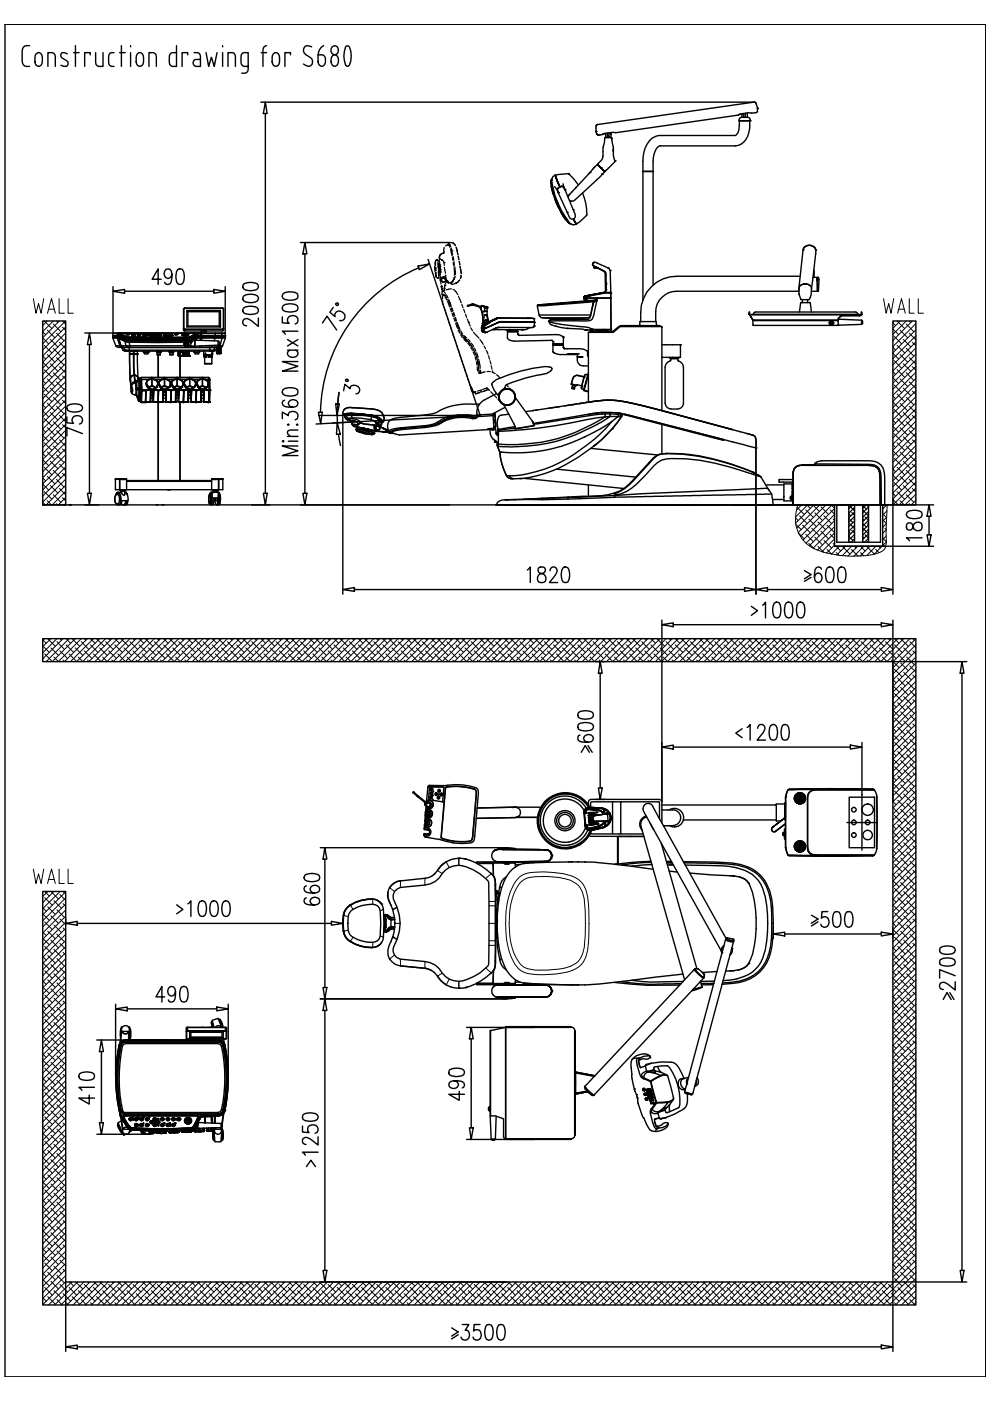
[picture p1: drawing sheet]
<svg xmlns="http://www.w3.org/2000/svg" width="210mm" height="297mm" viewBox="0 0 210 297" stroke-linecap="round" stroke-linejoin="round" font-family="sans-serif">
<g fill="none" stroke="#000" stroke-width=".3">
<path d="M116.8 38.6v.2a17.1 17.1 0 0 0 2 5.8M116.8 38.6h.1M116.8 38.4v.2M116.9 38.4a21.5 21.5 0 0 0 3.8 8.9l-.9-1M116.9 38.4l.1 1.3M116.9 38.2h.1M116.9 39.6l.4 1.5M116.9 38.2v.4M117 39.7l.4 1.4-.3-1.4 .3 1.4M117 39.7v.2M117 38l-.1 .3M117.6 39.6l.8 1.2"/>
<path d="M117.7 37.2l-.5 .3-.4 .7v.4M117.7 37.2l1 2.4M117.7 37.2l1 2.4 .3-.1a.92 .92 0 0 1 .8 .7M117.7 37.2h.1M117.8 37.3l.9 2.3M117.9 37.8l.8 1.8M119.4 39l.4 1.2M119.4 39.6a1.01 1.01 0 0 0-1.2 .6M120.5 36.8l-2.8 .4M120.5 36.8h.1M120.5 36.8l.1 .1M120.6 36.9l1.1 1.1 .9 1.2"/>
<path d="M120.6 36.9h.1M122.1 39.7l-.8 1a1.56 1.56 0 0 0-.8 1.1M124.8 36.9l-2.7 2.9M125.1 36.6h.1M125.1 36.6l-.3 .3M125.7 35.8l-.7 .8M126.2 35.4l-.5 .5M126.4 27.8l.2 .7M126.4 27.9h.1M126.4 27.8h.1M126.4 26.7v1.1M126.4 26.7h.1"/>
<path d="M126.5 26.5l-.1 .1M126.6 28.5l.5 .1M126.6 28.4v.1M126.6 26.4h.1M126.6 28.4l.1 .1M126.7 34.9l-.6 .5M126.7 34.9l.8 .7M126.7 34.9l1.5 1.5M126.8 28.6h.1M127.1 28.6h.1M127.4 35.6h.1M127.5 35.6h.1"/>
<path d="M127.5 35.6l.7 .8M127.5 35.7l.3 .3M127.6 37h.1M127.7 36.9l-5.9 5.5a.77 .77 0 0 1-1 0M127.7 36.9h.1M127.7 28.5l-.6 .1M127.8 36l.4 .4M127.8 33.4l-1.1 1.4M128.2 36.4l-.6 .6M128.2 36.4h.1M128.3 29.2l-.5 2v2.2M128.4 29.2h1.2l.1 .3-.1-.3z"/>
<path d="M128.4 28.3v.9M128.8 28.9h.3M129.1 28.2v.7h-.3v-.7M129.5 28.1v.1M129.5 28.1v.4zM129.5 28.5v.7M129.7 29.5l.3 2.1M130 32a3.3 3.3 0 0 0 .4 2.1l-2.2 2.3M130 31.6v.5zM130.4 34.1h.1M136.3 36.4h2.2h-2.2M140 30.9a1.39 1.39 0 0 0-1.1 1.3l-.4 2v26.2"/>
<path d="M156.5 24.4l-25.9 3.7h-.6l-2.3 .4 .6-.2M156.7 25.6h.1M156.7 25.6h2.3M156.8 25.6h2.2a6.1 6.1 0 0 1-1.2 4.4 2.72 2.72 0 0 1-1.9 .9h-15.9M157.4 24.1l-.1 .8M157.7 24.1v.8M158 24v.9M158.5 23.9v1M158.9 25.6h.1M159 25.6v-.4l-.5-.3h-1.4l-.3 .1-.1 .4a3.8 3.8 0 0 1-.5 3.1l-.3 .2h-16.2a3.6 3.6 0 0 0-2.9 2.7l-.4 1.8-.1 1v29.4M159 25.6h.1M159.9 21.7l-33.3 4.7-.2 .3"/>
<path d="M160 21.6l.2 .2M160.1 21.7l.1 .1M160.2 21.8l.4 1.1M160.2 21.8v.1M160.4 23.9h-1.7l-1.7 .3-.5 .2 .6-.2M160.6 22.9h.1M160.6 23.6l-.2 .3M160.6 22.9v.1M160.6 23h.1M160.6 23v.6M117.3 40.9l.6 1.8M117.4 41.1h.1"/>
<path d="M117.7 42.4h.1M117.7 42.4l.7 1.4M117.8 42.4h.1M117.8 42.4l.6 1.4M117.9 42.4l.5 1.5M117.9 42.4l.5 1.5zM117.9 42.6l-.6-1.6 .6 1.6M118 43l.1 .1M118 43v.1M118 43.1l.1 .1M118 43.1l.1 .2zM118 43h.1"/>
<path d="M118 43l.1 .3zM118 43l.1 .2M118 43.1h.1M118.1 43.1h.1M118.1 43v.1M118.1 43.2h.1M118.1 43.3h.1M118.1 43.3v-.2l.1 .2M118.1 43.2l.1 .1M118.1 43.2v.1M118.2 43.3h.1M118.4 40.8h.1"/>
<path d="M118.4 40.9l1.9 4.1M118.4 40.8v.1M118.4 43.7l.7 1.5M118.4 43.8l.8 1.5M118.7 44.5a7.1 7.1 0 0 0 2.1 2.9M119 45h.1M119 45.1l.8 1.3M119.1 45.1l.8 1.3-.8-1.3M119.1 45.1h.1M119.1 45.1l.8 1.3M119.8 40.2h.1M119.8 40.2l2.2 5.3v.5a.67 .67 0 0 1-.7 .5 .67 .67 0 0 1-.6-.5l-.4-1"/>
<path d="M119.8 46.4h.1M119.8 40.2a.8 .8 0 0 0-1.1-.6 .8 .8 0 0 0-.3 1.2M119.8 46.3l1.1 1.1M119.8 46.3l1 1.1M119.8 46.3l.9 1M120.3 45h.1M120.8 47.4h.1M120.8 41.2l-.1 .1M120.9 47.4h.1a1.01 1.01 0 0 0 1.2 .1M120.9 47.4h.1M121 42.6h.1M121.5 44.5h.1"/>
<path d="M121.6 46.4l.6 1.1zM122 47.2l.1 .2M122 47.2l.2 .3M123.5 41a9.2 9.2 0 0 1 .8 4.7l-2.1 1.8M125.8 55.7l.2-.1 .7 .2M125.8 55.7l-.2 .5 .3 .5M125.8 55.7l-.2 .3a.84 .84 0 0 0 .8 .6l2 1.1v3.9M125.8 55.7h.1M125.9 56.4h.1M125.9 56.4l.3 .1M125.9 56.4l.7 .4M125.9 56.4v.3h.3v-.2"/>
<path d="M125.9 56.7h.1M126.1 56.8h.2zM126.1 56.8h.1zM126.2 56.5h.1M126.2 56.8h.4h-.7h.4M126.2 56.5l.3 .2M126.3 56.8h.1M126.3 56.8h-.3M126.3 56.8h.3M126.5 56.7h.1M126.6 56.7h.1M126.6 56.8h.1"/>
<path d="M126.6 55.8l2.3 1M126.7 56.8h-.2l1.4 .6 .5 .5v3.7M126.8 56.8l1.5 1 .1 3.8M128.9 56.8l.5 .5M128.9 56.8h.1M129.4 57.3l.1 4.9M129.4 57.3h.1M169.7 58.6h-26.2a7.7 7.7 0 0 0-7.7 7.6v2M170.3 53h.1M170.3 53l-.9 8.2M170.6 52.4a1.49 1.49 0 0 1 2 0M170.6 52.4l-.3 .5"/>
<path d="M170.6 52.4l-.1 .1M170.6 52.4l-.3 .6M170.6 52.4a1.54 1.54 0 0 1 2 0M172.6 57.2v1.6M172.6 58.8h.9l.1 .2-.1 2.8M172.6 52.4l.3 .6M172.6 58.8l-.3 .1M172.6 52.4l.2 .3M172.6 57.7h-.1M172.6 52.4l.4 .6M172.9 53h.1M172.9 53.8v.1"/>
<path d="M172.9 53.9l-.6 5.6M173 53l-.1 .8M173.5 58.8l-.1 .4-.1 2.6-.1-2.6 .2-.4-.2 .7M9.1 68.1h4.8v38.9h-4.8zM23.9 71.4h.9M23.9 71.4v.2l1 .1 .6 1.6 .6 .3M23.9 71.7l.7 1.6M24 71.6h.1M24 71.7h.8l.6 1.6 .6 .3M24 71.7h.1M24 71.2h.1M24.1 70.6h1"/>
<path d="M24.2 70.6l-.2 .1M24.5 73.3l.6 .3h.8M24.6 73.3h.8l.5 .3M24.6 73.3h.1M24.8 70.7h-.8l-.1 .7M24.8 71.2l.1 .2M24.8 71.2h-.9h.9M24.8 71.2h.1M24.9 71.2h-.1M24.9 71.4h.1M24.9 71.4h.3M24.9 71.4h-.1v.2l.4 .1"/>
<path d="M24.9 71.6l.2 .1M24.9 71.2h.2M25 71.2h.1M25 71.4h.1M25.1 71.2v.2l1.4 .7v.2l.9 .2M25.1 70.9l.1-.2 .2 .1-.1 .2M25.1 70.9l-.1-.1-.1 .4h.2M25.1 70.6l-.3 .1 .1 .5M25.1 70.6h17.4M25.1 70.6l-.2 .1M25.1 71.2l.2 .1M25.2 71.7l.5 1.6h1a.66 .66 0 0 0 .8 .3"/>
<path d="M25.2 71.7l1.3 .7zM25.2 71.7l-.1-.1 .5 1.7 .5 .3M25.2 70.7l.4-.1 1.3 .7M25.2 70.7a4.1 4.1 0 0 0 2.2 .8M25.2 70.7l-.1 .2M25.2 70.7l-.2 .1M25.2 71.4l1.3 .7 .9 .1h12.6a2.7 2.7 0 0 0 1.7-.8M25.2 71.4v.3M25.3 71.3l1.2 .6-1.2-.6v-.3l1.2 .6 .1-.2 .8 .2h6.3h6.3l.6-.2 .1 .2 .9-.6 .1 .3-.9 .6M25.3 71.3l-.2-.1v-.3l.2 .1 .1-.1 1.3 .5M25.5 70.7h15.9M25.6 70.7h.1"/>
<path d="M25.6 70.7h15.8M25.7 73.6l.1 .1M25.8 70.6h.1M26.1 73.6l.1 .1M26.1 74.2l.3 .2 .5 .1M26.1 73.6h1M26.2 73.7l.3 .5h.9v.3h-.5M26.5 71.9h.1M26.5 72.3l.9 .2M26.5 72.4l.2 .9h.8M26.5 74.2h-.4l-.3-.5h1.6v.5h17v-.5h1.2l-.3 .5h-.9v.3h-17M26.5 74.2l.4 .3"/>
<path d="M26.8 70.9l.5-.1 .1 .1-.4 .1zM26.8 70.9h.6M26.8 70.9h.1M26.8 70.9h.5M26.9 72.2l-.4-.1v-.2l.9 .2v.1h12.6M26.9 70.9h.1M27 70.8l-.2 .1 .3 .1 .3-.1-.2-.1M27.1 72.2h.3v.3h6.3h6.3v-.3M27.3 70.9h.1M27.4 70.7h.2zM27.4 71.7h12.6v.3h-12.6zM27.4 73.6h17"/>
<path d="M27.4 72.5h12.6M27.4 72.5l.1 .8M27.4 70.7l.2 .1M27.5 75l.1 5.8M27.5 74.5v.5M27.5 75h.8l.1 4.5a.81 .81 0 0 0-.8 .7zM27.5 75h.8M27.5 74.5h.1M27.5 75h.1M27.5 74.5h.4M27.5 73.3h11.6M27.6 74.5h.1"/>
<path d="M27.9 74.5h.2M27.9 70.8l.7 .1-.4 .1zM27.9 71.3h.7M27.9 70.9h.7M27.9 74.5h.3M28 70.9h.1M28 71.3h.1M28 71.2l.6 .1-.3 .1h-.3zM28 70.9h.5M28 71.3h.5M28 71.3h.6zM28.1 71.4h.1"/>
<path d="M28.1 70.9h.1M28.1 74.5h.1M28.1 74.5h-.6v.5h.8M28.1 74.5h1M28.2 74.5h.1M28.2 70.8l-.2 .1h.5l-.1-.1M28.3 75h.1M28.3 74.5v.5M28.4 75l.1 4.5M28.4 79.5v.1a.73 .73 0 0 0-.8 .6l.2 2.6M28.4 75h.1M28.4 75h.7"/>
<path d="M28.4 74.5h.3M28.4 74.5h.1M28.4 79.6a.78 .78 0 0 0-.8 .7M28.4 71.4h.1M28.4 70.9h.1M28.5 70.9h.1M28.5 71.3h.1M28.5 79.5v.1M28.5 79.6a.71 .71 0 0 1 .8 .6 .74 .74 0 0 0-.8-.6zM28.5 79.5a.73 .73 0 0 1 .8 .7M28.6 74.5h.1M28.6 74.5h.5"/>
<path d="M28.6 70.7h.2zM28.6 70.7l.1 .1M28.6 74.5h-.2v.5h.7M28.8 75h.1M28.9 75h.1M29 72.1h.1M29 74.5h.1M29.1 70.9l.7-.1-.3 .2zM29.1 71.2h.6a.36 .36 0 0 1-.6 0zM29.1 70.9h.7M29.1 75l.2 5.4M29.1 75h.1"/>
<path d="M29.1 71.3h.6zM29.1 70.9h.6zM29.1 74.5v.5M29.2 70.9h.1M29.2 71.3h.1M29.2 70.9h.5M29.2 71.3h.5M29.3 71.4h.1M29.3 70.9h.1M29.6 71.4h.1M29.6 70.9h.1M29.7 70.9h.1"/>
<path d="M29.7 71.3h.1M29.8 70.7l.1 .1zM29.8 70.7l.1 .1M30.3 70.9l.5-.1 .1 .1-.4 .1zM30.3 71.2h.6a.42 .42 0 0 1-.6 0zM30.3 70.9h.6M30.3 70.9h.6zM30.3 71.3h.6zM30.4 70.9h.1M30.4 71.3h.1M30.4 70.8l.5 .1h-.5zM30.4 70.9h.2"/>
<path d="M30.4 71.3h.5M30.4 74.5l.1 .3 .1-.2a.34 .34 0 0 0 .6 0l.2 .2 .2-.1M30.4 71.4h.1M30.5 74.7l.2 .3M30.6 74.5v.1M30.6 75h.7M30.8 71.4h.1M30.8 70.9h.1M30.9 70.9h.1M30.9 71.3h.1M30.9 70.7h.2zM30.9 70.8h.2"/>
<path d="M31.2 71h.5l.2 .1-.4 .1zM31.2 74.5v.1M31.2 71.1h.1M31.2 71.1h.6zM31.3 71l.5 .1h-.5zM31.6 74.7l-.3 .3M31.6 74.5v.1M31.8 71.1h.1M31.9 70.9l.5-.1 .2 .1-.5 .1zM31.9 71.2h.7a.42 .42 0 0 1-.7 0zM31.9 71.3h.6zM31.9 70.9h.6z"/>
<path d="M32 70.9h.1M32 71.3h.1M32 70.8l.5 .1h-.5zM32 71.2l.5 .1zM32 71.3l.2 .1M32 71.4h.1M32.1 71.1h.2zM32.2 71l.1 .1zM32.2 71.4h.1M32.3 71.4h.1M32.3 71h-.1M32.4 71.4h.1"/>
<path d="M32.5 70.9h.1M32.5 71.3h.1M32.6 71h.6a.34 .34 0 0 1-.6 0zM32.6 71.1h.6zM32.6 71.1h.1M32.6 71l.5 .1h-.4zM32.8 70.9h.3zM32.8 71.3h.3zM33.1 71.1h.1M33.2 74.5v.2h.9v-.2h-.1M33.3 74.5h-.1M33.3 75.1h.7"/>
<path d="M33.3 74.8h.7M33.4 74.5h-.2M33.5 71.2h.7a.42 .42 0 0 1-.7 0zM33.5 70.9l.5-.1 .2 .1-.5 .1zM33.5 74.7v-.2h.4v.2M33.5 74.5l-.1 .2M33.5 70.9h.1M33.5 71.3h.1M33.5 70.9l.5-.1 .1 .1zM33.5 71.3l.6-.1-.1 .2zM33.5 71.3l.3 .1M33.5 70.9h.6z"/>
<path d="M33.5 71.3h.6zM33.5 75.3v4.7M33.7 71.4h.1M33.9 74.5l.1 .8h-.6v-.6M34 71.4h.1M34.1 70.9h.1M34.1 71.3h.1M34.1 74.5h.1M34.2 71.1h.1zM34.2 74.6h-1M34.2 71.2h.1M34.6 71.3l.7-.1-.3 .2z"/>
<path d="M34.6 70.9l.7-.1-.2 .2zM34.7 70.9h.6zM34.7 71.3h.6zM34.7 70.9h.1M34.7 71.3h.1M34.7 70.9l.4-.1 .2 .1zM34.7 71.2h.4l.2 .1-.5 .1zM34.7 71.3l.3 .1M34.8 71.4h.1M35.2 71.4h.1M35.3 70.9h.1M35.3 71.3h.1"/>
<path d="M35.3 71.1h.2zM35.3 71.1h.1M35.4 71.3h.4zM35.8 70.9l.6-.1 .1 .1-.4 .1zM35.8 71.2h.7a.42 .42 0 0 1-.7 0zM35.8 70.9h.7M35.9 70.9h.5zM35.9 71.3h.5zM35.9 74.6l.8 .1M35.9 70.9h.1M35.9 71.3h.1M35.9 70.9l.5-.1v.1z"/>
<path d="M35.9 70.9h.3M35.9 71.3h.5M35.9 74.5v.2h.2l-.1 .6h.7v-.6M36 74.5h-.1M36 71.4h.1M36 70.9h.1M36 75.1h.7M36 74.8h.7M36.1 74.5l.1 .2M36.2 74.5h.3v.2h-.3zM36.2 74.5h-.3M36.3 71.4h.1"/>
<path d="M36.3 70.9h.1M36.4 70.9h.1M36.4 71.3h.1M36.5 71.1h.2zM36.5 74.5v.2M36.6 74.5h.2M36.6 74.7h.2M36.8 74.5h.1M36.8 74.5v.2M36.8 74.6v.1M37 70.8h.5l.2 .1-.4 .1zM37 70.9h.7"/>
<path d="M37 70.9h.1M37 70.9h.6M37 70.9h.6zM37.1 70.9h.1M37.5 70.9h.1M37.6 70.9h.1M37.8 74.5h.1M37.8 74.5h2.4M37.8 74.5v.2l.1-.2M37.8 74.7l.1 .8M37.8 74.7v.8M37.8 75.3h.1"/>
<path d="M37.8 75.5h.1M37.8 74.7v.6M37.9 74.7v.8M37.9 74.7v.8zM37.9 75.5h.1M37.9 74.7v.8v-.8M37.9 74.7h.3M38 75.5v-.8v.8M38 74.7v.8M38 74.7v.8v-.8M38 75.5h.1M38 74.7v.8l.1-.8"/>
<path d="M38.1 74.7v.8zM38.1 74.7v.8M38.1 75.5h.1M38.1 74.7v.8v-.8M38.1 74.7v5.3M38.2 74.5v.2l.1-.2M38.2 75.5v-.8v.8M38.2 74.7v.8zM38.2 75.5h.1M38.2 74.7v.8v-.8M38.2 74.7v.8M38.2 74.7v.6"/>
<path d="M38.5 71a1.21 1.21 0 0 1 1.5 0M38.6 70.9a1.18 1.18 0 0 1 1.4 .1l-.1 .1a1.33 1.33 0 0 1-1.4-.2zM38.6 74.7h.2M38.6 74.5v.2zM38.6 74.6l.2 .7M38.6 70.9l.2-.1a.96 .96 0 0 1 1.2 .2 1.26 1.26 0 0 1-1.4 0zM38.7 71l.1 .1M38.7 74.7h.1M38.7 71a.94 .94 0 0 1 1.2 0l-.1 .1M38.7 75.1h.1M38.7 74.8h.1M38.7 70.9h.1a.82 .82 0 0 1 1 .1v.1a.86 .86 0 0 1-1.1-.2z"/>
<path d="M38.7 74.5v.2h.2M38.8 70.9l-.1 .1M38.8 72.1h.1M38.8 71l.3-.1h.6zM38.8 74.7v.8M38.8 75.3h.1M38.8 74.7v.6M38.8 74.7h.1M38.8 71l.3-.1 .6 .1M38.8 71h.1M38.8 74.7l.1 .8M38.8 74.7v.8v-.8"/>
<path d="M38.8 75.5h.1M38.9 72.1h.1M38.9 74.5v.2h.1M38.9 74.7v.8M38.9 74.7v.8v-.8M38.9 75.5h.1M38.9 74.7v.8zM38.9 69.9l.2 .2M38.9 69.7v.3l.2 .1M38.9 71h.1M38.9 74.7l.1 .8M38.9 69.7l.3 .2v.3h8"/>
<path d="M39 65.5l-.1 4.2M39 72.9h.1M39 72.9v.2M39 74.7v.8v-.8M39 75.5h.1M39 74.7v.8M39 74.7l.1 .8M39 69.6l.2 .2M39.1 70.9l.3 .1zM39.1 70.9l.3 .1M39.1 70.9h.1M39.1 74.5l-.1 .2"/>
<path d="M39.1 74.7v.8v-.8M39.1 75.5h.1M39.1 74.7v.8M39.1 74.7v.8zM39.1 70.1l.1 .1M39.2 69.8l8 .1zM39.2 70.9h.1M39.2 74.7h.1v-.2l-.1 .2M39.2 74.7v.8v-.8M39.2 75.5h.1M39.2 74.7v.8M39.2 74.7v.6"/>
<path d="M39.2 74.7v.6zM39.2 75.3h.1M39.2 74.8h.2v.3h-.2M39.2 65.3h8M39.2 74.7h.2M39.2 72.7l-.2 .2M39.2 65.3h.1M39.2 65.3l-.2 .2M39.2 74.5v.2h-.1M39.2 72.6l.6 .1 .2 .4-.2 .3h-.6l-.2-.5zM39.2 72.6h.1M39.3 74.7h.2v-.2v.2"/>
<path d="M39.3 72.8h.5l.1 .3-.1 .2-.3 .1-.3-.1zM39.3 73.1l.1-.2h.4l-.5-.1-.1 .3M39.3 73.1l.2 .2M39.3 72.5v.1M39.3 74.7v.1M39.3 75.1l-.1 .2M39.4 72.9h.3v.4h-.4zM39.5 74.6l-.1 .1M39.6 71h.1M39.6 65.8h7.1v3.5h-7.1zM39.6 65.8l.2 .2v3.1M39.7 74.5v.2h.1"/>
<path d="M39.7 74.7v.8v-.8M39.7 75.5h.1M39.7 74.7v.8M39.7 75.3h.1M39.7 74.7v.6M39.8 73v.3h-.3M39.8 74.7v.8M39.8 74.7v.8v-.8M39.8 75.5h.1M39.8 74.7v.8zM39.8 72.5v.1M39.8 74.7h.2"/>
<path d="M39.8 74.5v.2M39.8 72.7l.2 .3M39.8 66h6.7M39.9 70.9v.1M39.9 74.7v.8v-.8M39.9 75.5h.1M39.9 74.7v.8M39.9 73.6h.1M39.9 74.7v.8zM39.9 73.2v.1M40 74.7l-.1 .8M40 74.7v.8v-.8"/>
<path d="M40 74.7v.8M40 75.5h.1M40 71.7v-.1h-12.6v.1l-.9-.1v.3l.9 .2h6.3h6.3l.8-.2M40 72.1l.8-.2-.4 .3h-.4zM40 71.7l.7-.1 .1 .3M40 74.5v.2M40 72.5v.4M40 74.7l.1 .8M40.1 74.7v.8M40.1 74.7v.6M40.1 74.5v.2h-.1M40.4 72.7l.3-.2-.3 .2v.6h-.5v.3h-12.4v-.3"/>
<path d="M40.5 72.8l-.1 .6-.4 .2M40.5 73.3h.1M40.5 73.3l.2 .1M40.5 73.3l.8 .1M40.7 72.4l-.7 .1M40.7 73.6h.2M40.8 71.9h.1M40.8 72l-.1 .4-.7 .1M40.8 72v.2l.4-.1M40.9 72.3l-.2 .2M40.9 72.3l-.1-.1v.2M40.9 73.6h1.4"/>
<path d="M41.1 74.5l.1 .3 .1-.2a.34 .34 0 0 0 .6 0l.2 .2 .2-.2-.2 .4M41.1 73.4l-.4 .2h-.7M41.1 70.6h.1M41.2 74.7l.2 .3M41.2 72.1l.5-.3-.2 .3M41.2 71.8v.3M41.2 72.1h.1M41.2 73.4l-.3 .2M41.3 70.8l-.5 .3a2.21 2.21 0 0 1-2.1 .4h-7.5l-4.4-.1M41.3 72.1v1.3M41.3 72.1l-.4 .2M41.3 72.8h.1"/>
<path d="M41.3 73.1v.1M41.3 74.5v.1M41.3 72.1l4.9 .2v.9l-4.9 .2M41.4 70.7h.1M41.4 70.6h.5l-.4 .2a2.21 2.21 0 0 1-1.5 .7M41.4 70.7l-.1 .1M41.4 75h.7M41.5 70.8l.2 .2 .8-.3v.5M41.5 70.9h.1M41.7 71.3l-.9 .6M41.7 71.3h.1M41.7 71.3v.2l-.9 .5"/>
<path d="M41.7 71.3l-.2-.4-.9 .5M41.7 71.3l1.1-.1v.2h-1.1M41.7 71.8h.1M41.7 71.4v.3l-.5 .4M41.7 71.4h.8v.2l-.8 .1M41.7 71.4h.1M41.7 71.7v.1M41.7 71.7l-.1 .4M41.9 70.6v.1M41.9 74.5v.1M41.9 70.6h.1M42 70.8l-.1-.1-.4 .2"/>
<path d="M42.3 73.6h.5M42.3 71.4h.2M42.3 74.5v.1M42.4 73.3l-.1 .3M42.4 70.6h.1M42.5 70.6l-.5 .1M42.5 70.6l.3 .1v.5M42.5 71.2l-.8 .1M42.5 71.2h.3M42.5 70.6h.3v.1l4.1-.1M42.5 70.6v.1M42.5 71.4h3.1"/>
<path d="M42.7 70.2l-.1 .4M42.8 71.2h2.8v.2M42.8 71.2h4.3v.2h-1.5M42.8 71.6l-.3 .1v.5M42.8 70.6h2.8M42.8 73.3v.3M42.8 70.2h.5M43 70.2h.1M43.2 70.2v.4M43.2 74.5v.7h1.9v-.7M43.3 75.2v.5v-.4h.3v.4h.1v-.4h.5v.4h.1v-.4h.5v.4l.1-.4h.1l-.1 .4M43.3 75.7h.1"/>
<path d="M43.3 70.2h.1M43.3 70.2h.2M43.3 73.3h1.5M43.4 77.1l.1 .1M43.4 75.3v1.8M43.4 77.1h1.5M43.5 75.4v.3zM43.5 75.2v-.3l.1 .3M43.6 70.2l.1 .4v-.4M43.7 75.3v.4M44.2 75.3v.4M44.4 74.5h.5"/>
<path d="M44.5 75.4v.3M44.5 75.4v.3l-.1-.1zM44.7 75.3l.1 .4M44.8 73.3v.3h-2M44.8 73.3h.1M44.9 74.5h.4M44.9 75.2v-.3l.1 .3M44.9 77.1l-1.4 .1M44.9 75.3v1.8M45 75.2v.1M45.3 74.2l-.4 .3M45.6 73.7h.6"/>
<path d="M45.6 70.7h1.4l.1 .5h-1.5zM45.6 71.4v.2l-3.9 .1M45.6 71.4h1.5v.2h-1.5zM45.6 71.6h.1M45.6 71.6h1.5M45.6 71.6l-2.8 .1v.5M45.6 71.7l-.3 .6M45.7 73.6l-.1 .1M45.8 74.2l-.4 .3M45.9 74.9v-.9l.1 .9v-.9v.9v-.9l.1 .9v-.9v.9l.1-.9 .1 .9v-.9l.1 .9v-.9l.1 .9v-.9v.9M45.9 73.6l.6 .1M45.9 74h.9v.9"/>
<path d="M45.9 74.9l.1 .1M46 74.9h.1M46 74.9v.1M46 75h.1M46 73.7l-.2 .5h-.5M46 73.8l.5-.1zM46 73.7h.1M46.1 74.9h.1M46.1 74.9h.2M46.1 73.8v.2M46.2 74.9h.1M46.2 73.6h.3"/>
<path d="M46.3 72.3l.2 .2M46.3 73.6h.1M46.4 73.8v.2M46.4 73.8h.3M46.4 74.9h.1M46.5 72.9l-.2 .3M46.5 73.7h.1M46.5 69.1h-6.7l-.2 .2M46.5 73.6h.1M46.5 72.5v.5M46.5 69.1l.2 .2M46.5 73.7v.3"/>
<path d="M46.5 74.9v-.9l.1 .9 .1-.9v.9M46.5 74.9v.1M46.5 74.9h.1M46.5 75h.1M46.5 73.6l.2 .1M46.5 73.7h.2M46.5 73.6v.1M46.5 73.8v1.2M46.6 73.8v.2M46.6 73.7h.1M46.6 75h.1M46.6 73.6h.1"/>
<path d="M46.7 73.7h.1M46.7 74.9v-.9v.9M46.7 74.9h.1M46.7 73.6v.1M46.7 74v.9M46.7 73.7h-.2M46.7 73.8h.1M46.7 73.6h.1M46.7 65.8l-.2 .2v3.1M46.7 74.9v.1M46.7 74l.1 .9M46.7 73.6l.1 .1"/>
<path d="M46.8 74.9l-.1 .1M46.8 73.6h.1M46.8 73.7h.1M46.8 74.9h.1M46.8 73.6v.1M46.9 70.6h.7M46.9 70.6l.2 .1M47 70.7h.8v.5M47.1 71.7l-.4 1.6h-1.9M47.1 71.6h.1M47.1 71.7h.7M47.1 71.2h.1"/>
<path d="M47.2 73.3h-.5a.84 .84 0 0 1-1 .3h-.9M47.2 65.3l.2 .3M47.2 65.3h-8l-.3 .3M47.2 71.4h.6M47.2 65.3h.1M47.2 65.3l.2 .2M47.4 69.6l-.2 .2M47.4 69.6v.1M47.4 65.5v4.2M47.4 65.5v4.1M47.5 69.7l-.3 .2v.3l.2-.2v-.3M47.6 70.6l.2 .1"/>
<path d="M47.8 71.4l-.6 1.9-.4 .3M47.8 71.6l-.7 .1M47.8 71.4h-.7v.2M47.8 71.2h-.7h.7M47.8 71.2v.2M47.8 71.2h.1M98.8 72l1.2 1.4M99.1 64.8h.1M100.1 64.5h.1M100.1 64.5l1.8 .5M100.1 64.5l-1 .3M100.2 64.7h.1"/>
<path d="M100.2 64.7l-1.1 .1M100.2 64.7l1.7 .5M100.2 64.5h.2M102 65.5l.4 2.1M102 65.5l.3 .8M102.1 64.8l-.2 .6M102.1 69.7v.4l.2 .3M102.1 69.7h.1M102.1 69.7h.1l.1 .4M102.2 64.9l-.3 .4 .1 .2M102.2 69.2h.1M102.2 70.1l.2 .3"/>
<path d="M102.2 64.8l-.3 .5 .1 .2M102.2 69.7h.1M102.3 66.1l.1 2.3M102.3 68.6l.1 .2M102.3 64.8l-.2 .2-.1 .5M102.3 69.7l.1 .5M102.3 69.7l.1 .7 .3 .1M102.3 69.4h.1M102.3 69.6h.1M102.3 69.7v.4M102.3 70.1l.3 .4M102.3 70.1h.1"/>
<path d="M102.3 64.8h.1M102.3 66.1l1-.1zM102.3 68.6l.2 .2M102.3 69.3h.1M102.3 70.1l.4 .4M102.3 70.1l.3 .3M102.3 69.8v.3M102.3 68.7l.1 .1M102.3 69.3v.5M102.3 69.8l.1 .3M102.4 66.6h-.1M102.4 68.4l-.1 .2"/>
<path d="M102.4 68.4h.1M102.4 69.8h.1M102.4 69.8l.1 .5 .2 .2-.3-.4M102.4 69.6h.1M102.4 68.6l-.1 .1M102.4 68.5l-.1 .2M102.4 69.7l-.1 .1M102.4 68.8l-.2 .2-.1 .7M102.4 69.8v.4M102.4 70.1l.3 .4M102.4 69.8v.3M102.4 68.3v.1"/>
<path d="M102.5 68.8h.1M102.4 69.8l.2 .5 .2 .2M102.4 69.5h.1M102.4 69.2h.1M102.4 69.3h.1M102.4 69.3v.5M102.4 69.2v.1M102.4 69.4v.4M102.5 69.8h.1M102.5 69.4h.1M102.5 70.1l.3 .4M102.5 69.8v.3"/>
<path d="M102.5 68.8v.1M102.5 68.6h.1M102.5 69.4h-.1M102.5 68.9l-.1 .1M102.5 69.6l.1 .5M102.6 68.9h.1M102.5 68.5l-.1-.1-.1 .2M102.5 68.6l.1 .1M102.5 68.5l.1 .2M102.5 69.6h.1M102.5 70.3l.3 .2M102.5 68.9h.2l-.3 .3"/>
<path d="M102.5 69.8l.1 .5 .3 .2M102.5 70.3l.4 .2M102.5 70.1v.2M102.5 68.9l-.2 .4M102.5 69.8l.1 .3M102.6 68.7h.1M102.6 68.4l-.1 .2M102.6 70.1l.3 .4M102.6 68.1v.3M102.6 68.1l-.2 .3M102.6 68.3h.1M102.6 69.3h.1"/>
<path d="M102.6 69.1l.2-.2-.3 .5M102.6 69.3l-.1 .2M102.7 68.6v.3M102.7 70.5h.1M102.7 68.3l-.1 .1M102.7 68.3l.3-.4h.2l.1 .3-.4 .3M102.7 68.7l-.3 .1M102.7 68.3v.1M102.7 66.8l-.1 1.3M102.7 66.8h.1M102.7 68.9h.1M102.7 65.2v.8"/>
<path d="M102.7 68.1h.1M102.8 70.4h.3M102.8 66h.1M102.8 66.8h.3a2.39 2.39 0 0 1 .4 1.8M102.8 65.1l.4 .1zM102.8 66.8h.3zM102.8 68.9h.1M102.8 65.1l.2 .2-.7-.5 1 .2 .1 .2M102.8 68l.3-.2 .2 .3-.1 .2 .1-.2M102.9 68.5h.1M102.9 70.5h.1M102.9 68.5l-.2-.1-.2 .2"/>
<path d="M102.9 68.9l-.1 .1M102.9 68.9h.1M102.9 69.6l3-1.3-3.3 1.5M102.9 69.6h.1M102.9 68.5l-.2 .2M102.9 66.8h.2h-.4M102.9 68.5l.1 .3M103 65.3h.1M103.1 67.9h.1M103.1 65.2l.2 .1M103.1 68.7h.1M103.1 70.5h.1"/>
<path d="M103.1 68.7l-.3 .2M103.1 67.9l-.2 .1M103.2 65.2h.2M103.2 65.2h.1M103.2 68.7l-.4 .2-.2 .4M103.2 68.7h.1M103.3 65.3l.2 2.6M103.3 65.3h.1M103.3 65.2v.1M103.3 68l-.1 .7M103.5 68.4l.3-.1zM103.5 67.9v.6"/>
<path d="M103.5 67.9h.1M103.5 68.1h.1M103.7 68.3l-.2 .1M103.8 68.3h.1M103.8 68.3l.4-.2zM103.8 68.3l-.3 .2M103.9 68.4l-.8 .3M103.9 68.2h.1M104 68.4l-.8 .3M104.2 68.1l.2-.1-.2 .1M104.2 68.1h.1M104.3 68h.1"/>
<path d="M104.3 68l.4-.2zM104.4 69.9h.1M104.5 67.9l.2-.1zM104.5 69.9h.1M104.7 67.8l-.3 .2M104.7 67.8h.1M104.7 67.8h.2l-.5 .2M104.8 69.9h.1M104.9 67.8h.1M104.9 67.8l.4-.3zM104.9 67.7l.3-.2zM105.1 69.5h.1"/>
<path d="M105.1 69.5l-2 1M105.2 67.5l.3-.1-2 .9 2.1-.9-2.1 1M105.3 67.5h.1M105.3 67.5h.2l-.6 .2M105.5 67.5l-2 .9M105.7 69.9h.1M105.7 67.4l7.5 .1 .1 .7h-7.1l-3.7 1.6M105.7 67.4h.1M105.7 67.4l7.3 .1M105.7 69.4l-.2 .1M105.8 69.4l-.7 .1M105.8 69.4v.1"/>
<path d="M105.9 67.5h.1M106 67.4h-.5l.5 .1M106 67.5h.1M106.2 68.2l-.4 .1M107.3 69.9h.1M107.3 69.9h.2M107.4 69.9h.1M107.6 70.3v1.4l.7 .5 .7 .1 8.1-.1 .2 .3M107.6 70.3h2.2M107.6 70.3h2.2h-2.1M107.6 70.2v.1M107.8 70.2h-.2h2.2h-.4"/>
<path d="M107.9 69.9v.3M107.9 70.2h.1M107.9 70h.2M108 69.9v.3l-.1-.3M108 70.1h.1M108 70h.1M108 69.9v.1M108 70v.1M108 70l.1 .1M108 70l-.1 .1M108.1 70h.1M108.1 70h-.1"/>
<path d="M108.2 69.9v.3M108.2 70.2h1.3M108.2 70.2h1.2M109.5 70.2h.2zM109.5 69.9v.3M109.5 70.2h-.1M109.8 70.8l.2 .3 8-.2 .7 .1 .6 .4M109.8 70.8h.1M109.8 70.2v.6M110.6 69.9h.1M110.6 69.9h.2M110.8 69.9h.1"/>
<path d="M111.8 67.4l.7 .1M112.3 69.5l-1.2 .4h-6.6M112.5 69.5h.1M113.2 67.6h.1M113.2 67.5v.1M113.2 69.1h.1M113.3 69.2l-.4 .3M113.3 68.2h-7.1l7 .1M113.3 68.3l-.1 .8-.2 .3h-7.2M113.3 68.4h.1M114.1 64.7h.1M114.1 64.7l11.5-1z"/>
<path d="M114.3 66.8l.2 .4 .5 .2M115 67.4h9.6l-2.6 .2M115 67.4l2.6 .2M116.4 68.2l.2 .5 .3 .2M116.4 68.1h.1M116.5 68.1a20.7 20.7 0 0 0 6 1.1 4.3 4.3 0 0 1 3.1 .6M116.5 68.1h.1M116.5 68v.1l.3-.3zM116.9 68.9l2.1 .6 1.2 .1M117.1 67.6h5.4M117.1 67.6l-.7 .5M117.1 67.6h.1"/>
<path d="M117.2 74.5l.1 .2M117.2 74.5h.1M117.3 72.5h.1M117.3 72.9l2.1 .1M117.3 73.1h2.1M117.3 73.1h2.1zM117.3 72.5v.6M117.3 73.1l-.1 1.4M117.3 74.7l1.4 .5h3.7l.3-.2M117.3 73.1h.2zM117.3 74.7h.1M117.5 73.1h-.2h2.1h-.3"/>
<path d="M117.6 73.1h-.3h2.1h-.2M117.6 73.1h1.2M117.7 73.1h.1M117.8 69.2h.1M117.9 73.1h1.3M119.1 73.1h.1M119.3 73.1h.1zM119.3 71.4h.1M119.3 71.4l.1 .2M119.4 73h-2.1h2.1M119.4 73.6l.2 .3h3.5l.7 .2 .7 .3M119.4 71.6h.1"/>
<path d="M119.4 73.6h.1M119.4 73v.6M119.5 71.6l-.1 1.4M120.3 69.6h.1M120.3 69.6a10.7 10.7 0 0 1 3.8 .4M120.3 75h2.5M122.4 75.8v.1M122.4 75.6l1.1 .1M122.4 75.8h.7M122.4 75.8h.6M122.5 75.1l-.1 .7M122.5 67.6v.2"/>
<path d="M122.6 79.6h.1M122.6 79.6a1.01 1.01 0 0 0-1.1 .6l-.4 1.3M122.6 79.6l1.2 .3M123 77.5l1.8 .1M123.8 62.9l.2-.1zM123.8 79.9h.1M123.8 80l-.5 1.8M123.8 79.9l-1.2-.3a.92 .92 0 0 0-1.1 .5l-.4 1.3 .7 .2-.6-.1M123.8 63.2l.1 .3zM123.9 63.5l.1 .1h.2M123.9 62.9v.1l.1-.1M123.9 62.9h.1"/>
<path d="M123.9 63.5l.2 .1M123.9 63.5h.1M123.9 79.7l-.6 2.3M123.9 63.6h.1M123.9 79.7l-.1 .3M124 62.9h.1M124 63.6l.3 .1zM124.1 70h1.5M124.1 63.2h4M124.1 62.9l-.1 .1-.2-.1v.3h.3M124.1 63.2h2.3l-.3 .5h-1.5l-.4-.1zM124.1 63.2h.1"/>
<path d="M124.1 62.9h-.1h.1M124.1 70h.1M124.1 62.9l-.1 .1M124.1 62.9v.3M124.1 62.9h-.1M124.1 63.4l.1 .1M124.1 62.9h.1M124.1 62.8h-.2M124.1 63.4h-.2v.1h.2M124.1 63.4h.1M124.2 63.6h.1M124.1 62.8h.1"/>
<path d="M124.1 63.6h.1M124.2 62.7v.1M124.2 63.5h.1M124.2 62.8l-.1 .1M124.2 62.8h.1M124.2 70h.4M124.2 63.9l-8.2 .7M124.3 63.7h.3M124.3 62.8h.1M124.4 62.8h.1M124.4 63.7h.1M124.5 74.4l.1 1.1"/>
<path d="M124.6 79.5l-.5-.1-.2 .5M124.6 79.4h-.5l-.2 .3M124.8 79l-1.1 3.7h.2l.9-3.3M124.8 62.6h.1M125.1 70h.5M125.2 67l-.1 .4-.4 .3-7.3 .1a.77 .77 0 0 0-.9 .3M125.2 70h.6M125.3 66.8l-.2 .4-.5 .2M125.3 70h.1M125.6 69.8h.1M125.6 70h3.9M125.6 69.8h3.9"/>
<path d="M125.6 63.7l.2 .3M125.6 63.8h.1M125.8 64l-.6 2.8h-10.9l-.4-2 .2-.1M125.8 64l-11.9 .8M125.8 64.1l-.2 .9M125.9 64.1h.1M125.9 64.1l-.6 2.4M125.9 63.8h.1M126 63.7l.1 .1M126.1 63.7l.1 .1M126.2 63.8h.3M126.2 63.8h-.3v.3"/>
<path d="M126.2 63.8h.1M126.4 63.2h.2M126.4 70h.6M126.6 70h.1M126.6 70.2v.1M126.6 70.2h2.1M126.6 63.2l-.1 .6h-.3zM126.6 63.2h.1M126.7 70v.1M126.8 62.2v.1M127.6 62.1l-3.2 .7M128 62l-4 .8 4.1-.8"/>
<path d="M128.1 63.2h1.4v6.5v-6.5M128.1 63.2h1.4M128.1 63.2h-1.5l-.7 3.6-.3 .9-.4 .2-1.3 .2a38.2 38.2 0 0 0-7.4 0M128.1 62h.1M128.2 62l-.2 .1M128.2 62l-4 .8M128.2 62h.2M128.3 62h.1M128.4 61.6v.4h-.4h1.2l.2 .1M128.4 61.6h.1M128.4 60.1h.1M128.4 61.4h.1"/>
<path d="M128.4 61.1v.2zM128.4 60.1v1zM128.4 60.3v-.3l.1 1.2M128.4 60.1v.2zM128.4 60.3h.1M128.4 70h.5M128.4 60.3v.8M128.4 61.1h.1M128.5 61.2v.1M128.5 61.2l-.1 .1M128.5 61.2l-.1 .2M128.6 70v.1"/>
<path d="M128.7 70.2v.1M129.2 62l.2 .2M129.4 62.2h.1M129.4 62.1h-1.4l-3.9 .8 3.9-.7M129.4 62.1l.1 .1v1M129.4 62.1h.1M129.5 62.2v1M129.5 62h-.3l.3 .1M129.5 70h.1M129.5 62.1h.1M129.6 69.7l-.1 .3M135.7 68.2h3.4"/>
<path d="M135.7 68.1l-.1 .9M139 69v.1M139.1 68.2l.1 .8M140.3 75.7l.1 .1M140.3 69.2l-.5-.2h-8.2l-1.7 1.3h-4.7l-.4 .2M140.3 73.1h4M141 78v7.5M142 75.8v.2h1.9v-.2M142.2 76h1.6M142.2 76.3l-.1 .2a1.46 1.46 0 0 0-1.1 1.4M142.2 76.1v.2M143.7 76.1v.2"/>
<path d="M143.7 76.3l.1 .2a1.46 1.46 0 0 1 1.1 1.4M144.3 73.1v2.7h-3.9M144.3 73.1v.1M144.3 73.1h.1M144.9 78v7.5a1.21 1.21 0 0 1-1.2 1.2M158.8 66.6h.1M158.8 66.6v-.4l.1 .4M158.8 66.2h.1M158.9 66.6l.1 .2M159 66.7h23.6l-.3 .2h-3.9l-.7 .6v.3M159 66.7h23.6l-.1 .2-.3 .1M159 66.6v.1"/>
<path d="M159.6 68h18.1v.9M159.6 68l.1 1M159.6 68v-.2h18.1v.2M159.6 67.8h.1M159.6 67.8l-.6-1.1 .6 1.2M159.7 66.7h22.2M159.7 66.7h.1M159.7 69h17.9M160.2 66.2h21.2M160.2 66.2l-.4 .2-.1 .2M169.4 61.7v-.6v1.3l.4 1.1M169.4 61.8h-25.9a4.5 4.5 0 0 0-4.5 4.3v2.1"/>
<path d="M169.4 62.3l.1 .2M169.5 66.2l.3-2h2l.2 2M169.8 63.4v.1M170.1 63.5v.7M170.5 60.2l1 .2 .4 .3 .2 .5M171 60.2l-1 .2-.4 .3-.2 .5M171.2 63.5v.7M172 61.2v1.2l-.4 1.1h-1.8M176 68.2h.5v.5l-.2 .2-.3-.2zM176.1 68.3h.3v.4h-.3zM176.1 68h.4l.3 .4-.2 .5h-.6l-.2-.5zM177.7 68.9h.1"/>
<path d="M177.7 67.7l5 .2M177.8 68.9l-.1 .1M178.3 66.9l-.6 .7M178.5 66.9l-.2 .1M181.4 66.2l.4 .2 .1 .2M181.9 66.7h.1M182.2 66.9l-3.7 .1M182.6 66.7h.1M182.6 66.6h.1M182.6 66.6v-.4l.1 .4M182.6 66.2h.1M182.7 67.9l.2 .2"/>
<path d="M182.7 67.9v.9l-5 .1M182.7 66.6l-.1 .1M182.8 66.6l-.2 .2M182.9 68.1v.4l-.2 .2M182.9 68.1h.1M189.3 68.1h4.9v38.9h-4.9zM27.6 80.3l.2 1.3M27.8 83.1a.84 .84 0 0 0 .9 .6M27.8 81.6v1.5M27.8 81.6l.1 .3M27.8 83.1l.1 .1M27.9 83.1l.2 .3"/>
<path d="M28.6 80.7l.2 .1-.2-.1M28.7 83.7l.3 .2M28.7 83.7h.1M28.7 83.7l.3 .1-.3-.1M28.7 80.8h.2M28.7 83.7l.3 .1M28.8 82.3h.2v.3l.5 .1M28.8 81.3l-.2-.4a.81 .81 0 0 0-.8 .7M28.8 80.8l-.2-.1-.2-1.1 .2 1.3M28.8 80.8h.1M28.8 82.6h.2a3.7 3.7 0 0 0 .4 2.4M28.8 82.6l-.1 1.1"/>
<path d="M28.8 82.6l-.1-1.5a.76 .76 0 0 0-.6 1.2l.1 .5-.3 .4M28.9 80.7h.1M28.9 80.7v.1M29 81.2v1.1h.5M29 81.2l-.2 .1v.4h.2M29 83.8h.1M29 83.8l.4 1.2M29.3 80.2h.1M29.4 80.2l-.5 .5 .1 .3-.3 .1 .2-.4M29.4 85l.4 .1M29.4 80.2l-.4 1M29.4 85l.1 .1"/>
<path d="M29.4 80.6h.1M29.4 80.6l-.4 .6M29.5 82.3h.1l-.1 .4zM29.5 82.7h.4M29.5 82.7l-.1 2.3h.1M29.5 82.3h.1M29.5 80.5h.3l.1 1.8h-.3zM29.5 80.5v1.8M29.5 80.2l-.1 .4zM29.5 80.2h.3M29.5 80.2h-.1M29.5 80.2h.1"/>
<path d="M29.6 82.3h-.1M29.8 85.1h.1M29.8 80.2v.3M29.8 85v.1M29.8 85.2l.2 .1h.9M29.8 80.5l.1 2.2M29.8 85.2l.2 .1M29.8 85.2h.1M29.8 85.1v.1M29.9 82.3v.4M29.9 82.5v.3M29.9 82.7l-.1 2.4"/>
<path d="M29.9 82.7h.1M29.9 82.8l-.1 2.3M29.9 82.7l-.1 2.4h-.3v-2.4M29.9 82.5h.1M29.9 82.8h.1M30 85.3h.9v-2.5v2.5M30 85.3h.9M30 85.3h.1M30 80v.5M30 80.4l-.1 .1M30 80.5l.1 2.2h-.2M30 80.5h1.5a1.13 1.13 0 0 0-.5 1.1 1.13 1.13 0 0 0 .8 .9l-.9 .2h-.8"/>
<path d="M30.1 82.7v.1l-.2-.1M30.9 85.3h.1M30.9 85.2h.1M30.9 82.7v.1M30.9 82.8h-.8l-.1 2.5-.2-.1M30.9 82.8v2.5M31 81.3l.3 .8M31 81.3l.5 1M31.3 82l.5 .5M31.5 82.2h.1M31.5 82.2a.98 .98 0 0 1 1.4 0v.1M31.5 80.5l.7-.2 .7 .2"/>
<path d="M31.5 80.5a1.13 1.13 0 0 0-.5 1.1 1.13 1.13 0 0 0 .8 .9l-.9 .2h-.8M31.5 80.5h.1M31.5 82.2v.1M31.8 82.5l.1 .1-1 .2M31.8 82.5l.2 .1M31.8 82.5h.1M31.9 85.2l-1.1 .1M31.9 85.2h.1M31.9 85.1l-1 .1M31.9 85.2l-1 .1M31.9 85.1v.1M31.9 83.8h.6"/>
<path d="M32 82.6l-.1 2.6M32 82.6h.2zM32 83.3h.5M32 82.5l-.1 .1M32 83.2h.5M32.1 82.5l.2 .1h-.3M32.1 80h-2.1l-.2 .2M32.1 80l.1 .3zM32.2 80.3h.1M32.2 81.9l-.7 .3M32.2 80.4l-.7 .1-.3 .3-.2 .5M32.2 81.9l.5 .1 .2 .3"/>
<path d="M32.2 80h2.6M32.2 80.3v.1M32.2 81.9h.1M32.2 80.2l.1 .1M32.3 82.8l-.2 .2-.1-.1M32.3 82.6v.2M32.3 82.7h.2M32.3 82.8h.2M32.4 85v.2zM32.4 85.2h.1M32.5 84v-1.5h-.6v2.7M32.5 83.8l-.6-.1 .6 .1v.6h-.6"/>
<path d="M32.5 83.7v.1M32.5 85.1v.1M32.5 85.2l1 .1M32.5 85.2h.1M32.5 85.2h1M32.5 82.5v1.3M32.5 85.1l1.1 .1M32.6 82.6l-.1 2.6M32.6 82.6v.1M32.6 82.5l-.1 2.7M32.7 82.5l-.1 .1 1 .2v-.1v.1M32.7 82.5l-.1 .1"/>
<path d="M32.9 80.5l-.7-.1v1.5M32.9 80.5a.95 .95 0 0 1 .3 1.6M32.9 80.5h1.3a1.13 1.13 0 0 0-.5 1.1 1.13 1.13 0 0 0 .8 .9l-.9 .2-.8-.2 .5-.5 .2-.6a1 1 0 0 0-.6-.9zM32.9 80.5a1 1 0 0 1 .6 .9l-.2 .6-.5 .5 .8 .2 .9-.2M32.9 80.5h.1M33.2 82.1h.1M33.2 82.1l-.5 .4M33.5 85.2h.1M33.5 85.3h.1M33.5 85.3v16.6M33.6 82.8l-.1 2.4M33.7 81.3a1.43 1.43 0 0 0 .8 1.2"/>
<path d="M34.2 80.5l.7-.2 .7 .2M34.2 80.5a1.13 1.13 0 0 0-.5 1.1 1.13 1.13 0 0 0 .8 .9M34.2 80.5h.1M34.2 82.2a.89 .89 0 0 1 1.4 .1M34.5 82.5v.1l-.9 .2M34.5 82.5h.1M34.5 85.2l-1 .1M34.5 85.2h.1M34.6 85.1l-1 .1M34.6 85.2l-1 .1M34.6 82.5l-.1 2.7M34.6 82.7l-.1 2.5"/>
<path d="M34.6 82.5h.6v1.7M34.6 85.1l-.1 .1M34.6 85.2h.1M34.6 82.5v.1M34.6 85.2h-.1M34.6 82.6v.1M34.6 83.8h.6l-.1 .6h-.5M34.6 83.3h.5M34.6 83.2h.5M34.7 82.6h.2zM34.8 82.5l.2 .1-.4 .1M34.8 80l.1 .3z"/>
<path d="M34.8 80.3h.1M34.9 80.4l-.7 .1-.4 .3-.1 .5 .5 1v-.1M34.9 81.9l-.7 .3M34.9 81.9l.5 .1 .2 .3M34.9 80h2.6M34.9 80.3v.1M34.9 81.9h.1M34.9 80.2v.1M35 82.8l-.2 .2-.2-.1M35 82.6v.2M35 82.7h.2M35 82.8h.2"/>
<path d="M35.1 85.2h.1M35.1 85v.2zM35.1 83.8l-.5-.1 .6 .1-.1 1.3M35.1 83.7v.1M35.2 85.2h1M35.2 85.2h.1M35.2 85.2l1 .1M35.2 82.5l-.1 1.3M35.2 83.8h.1M35.2 85.1l1 .1M35.2 82.6v2.6M35.2 82.6v.1"/>
<path d="M35.3 82.5l-.1 2.7M35.4 82.5l-.2 .1M35.4 82.5h.1M35.4 82.5l-.1 .1 1 .2v-.1v.1M35.6 80.5h1.3a1.16 1.16 0 0 0 .2 2l-.8 .2-.9-.2 .5-.5 .3-.6a.96 .96 0 0 0-.6-.9zM35.6 80.5l-.7-.1v1.5M35.6 80.5a.96 .96 0 0 1 .6 .9l-.3 .6-.5 .5 .9 .2 .8-.2a1.16 1.16 0 0 1-.2-2M35.6 80.5a.97 .97 0 0 1 .3 1.6M35.6 80.5h.1M35.9 82.1h.1M35.9 82.1l-.5 .4M36.2 85.3h.1"/>
<path d="M36.2 85.2h.1M36.2 85.2v.1M36.3 82.8l-.1 2.4M36.3 81.3l.4 .8M36.4 81.4l.5 .9v-.1M36.6 82l.6 .5M36.9 80.5l.6-.2 .7 .2M36.9 80.5h.1M36.9 82.2h.1M36.9 82.2a.89 .89 0 0 1 1.4 .1M37.2 82.5v.1l-.9 .2M37.2 82.5h.1"/>
<path d="M37.2 85.2l-1 .1M37.2 85.2h.1M37.2 85.1l-1 .1M37.3 82.5l-.1 2.7M37.3 82.5h.5v1.3M37.3 85.1l-.1 .1M37.3 85.2h.1M37.3 82.5v.1M37.3 85.2h-.1M37.3 82.6l-.1 2.6M37.3 83.8h.5v.6h-.5M37.3 83.3h.5"/>
<path d="M37.3 83.2h.5M37.3 82.6h.3zM37.5 82.5l.1 .2-.3-.1M37.5 80h.1l-.1 .3zM37.5 80.3h.1M37.5 81.9l-.6 .3M37.5 80.4l-.6 .1-.4 .3-.1 .5M37.5 81.9l.6 .1 .2 .3M37.5 80.3v.1M37.5 81.9h.1M37.5 80.2l.1 .1M37.6 80h2.6"/>
<path d="M37.6 82.8l-.1 .2-.2-.1M37.6 82.6v.2M37.6 82.7h.2M37.6 82.8h.2M37.8 85.2h.1M37.8 85v.2zM37.8 85.2h1.1M37.8 85.2l1.1 .1M37.8 82.5v1.2M37.8 83.8l-.5-.1 .5 .1M37.9 85.1l1 .1M37.9 82.6l-.1 2.6"/>
<path d="M37.9 82.7l-.1 1.1M37.9 82.6v.1M38 82.5l-.2 2.7M38 82.5l-.1 .1M38.1 82.5l-.1 .1 .9 .2v-.1M38.1 82.5h-.1M38.1 85.2v16.7M38.2 80.5h1.4a1.14 1.14 0 0 0-.5 1 1.14 1.14 0 0 0 .7 1l-.9 .2-.8-.2 .5-.5 .3-.6a.96 .96 0 0 0-.7-.9zM38.2 80.5l-.7-.1v1.5M38.2 80.5a.96 .96 0 0 1 .7 .9l-.3 .6-.5 .5 .8 .2M38.2 80.5a.92 .92 0 0 1 .3 1.6M38.2 80.5h.1"/>
<path d="M38.5 82.1h.1M38.5 82.1l-.4 .4M38.9 85.2h.1M38.9 85.3h.1M38.9 85.2v.1M38.9 82.7l.1 .1M39 81.3h.1M39 82.8l-.1 2.4M39 81.3a1.43 1.43 0 0 0 .8 1.2M39 81.3l.6 .9M39.6 82.2h.1M39.6 82.2a.94 .94 0 0 1 1.4 .1"/>
<path d="M39.6 80.5l.6-.2 .7 .2M39.6 80.5a1.14 1.14 0 0 0-.5 1 1.14 1.14 0 0 0 .7 1l-.9 .2M39.6 80.5h.1M39.6 82.2l-.1 .1M39.8 82.5l.1 .1-.9 .2M39.8 82.5l.2 .1M39.8 82.5h.1M39.9 85.2l-1 .1M39.9 85.2h-1M39.9 85.2h.1M40 82.6l-.1 2.6M40 83.8h.5v.6"/>
<path d="M40 83.3h.5M40 83.2h.5M40 84.4h.5M40 82.6h.3zM40 82.5v.1M40.1 82.5l.2 .1-.2 .1-.1-.1M40.2 80v.3zM40.2 80.3h.1M40.2 81.9l-.6 .3M40.2 80.4l-.6 .1-.4 .3-.2 .5M40.2 81.9l.6 .1 .2 .3M40.2 80.3v.1"/>
<path d="M40.2 81.9h.1M40.3 80h2.5M40.3 80.2v.1M40.3 82.8l-.2 .2-.1-.1M40.3 82.7h.2M40.3 82.8h.2M40.3 82.6v.2M40.5 85.2h.1M40.5 85v.2zM40.5 83.7v.1M40.5 83.8l-.5-.1 .5 .1 .1-1.3h-.7v2.7M40.5 85.2h1"/>
<path d="M40.5 85.2l1 .1M40.5 82.5v1.3M40.5 85.1l1.1 .1M40.6 82.6v.1M40.6 82.7l-.1 2.5M40.6 82.5l-.1 2.7M40.6 82.5v.1M40.8 82.5l-.1 .1 .9 .2v-.1l.1 .1M40.8 82.5h-.2M40.8 82.5h.1M40.9 80.5l-.7-.1v1.5M40.9 80.5a1.06 1.06 0 0 1 .6 1 1.06 1.06 0 0 1-.8 1"/>
<path d="M40.9 80.5h1.3a1.14 1.14 0 0 0-.5 1 1.14 1.14 0 0 0 .8 1l-.9 .2-.8-.2 .5-.5 .2-.6a1 1 0 0 0-.6-.9zM40.9 80.5a1 1 0 0 1 .6 .9l-.2 .6-.5 .5 .8 .2 .9-.2a1.14 1.14 0 0 1-.8-1 1.14 1.14 0 0 1 .5-1M40.9 80.5h.1M41.5 85.2h.1M41.5 85.3h.1M41.6 85.2l-.1 .1M41.6 85.3h.1M41.7 81.3l.3 .8M41.7 82.8l-.2 2.4M41.7 82.8l-.1 2.4M42 82l.5 .5M42.2 82v.2"/>
<path d="M42.2 82.2h.1M42.2 82.2a.94 .94 0 0 1 1.4 .1M42.2 80.5l.7-.2 .7 .2M42.2 80.5h.1M42.2 82.2v.1M42.5 82.5l.1 .1-.9 .2M42.5 82.5l.2 .1M42.6 85.2l-1.1 .1M42.6 85.2l-1 .1M42.6 85.2h.1M42.6 85.1l-1 .1M42.6 85.1v.1"/>
<path d="M42.6 83.8h.6v.6h-.5M42.7 82.6l-.1 2.6M42.7 82.6h.2zM42.7 83.3h.5M42.7 82.5l-.1 .1M42.7 83.2h.5M42.8 82.5l.2 .1h-.3M42.8 80l.1 .1M42.8 80v.3l.2-.1M42.8 80.3h.1M42.9 80.4l-.7 .1-.3 .3-.2 .5 .5 .7M42.9 80h1.4l.1 .5"/>
<path d="M42.9 81.9l-.7 .3M42.9 81.9l.5 .1 .2 .3M42.9 80.3v.1M42.9 81.9h.1M42.9 80.2l.1 .1M43 82.8l-.2 .2-.1-.1M43 82.6v.2M43 82.7h.2M43 82.8h.2M43.1 85.1l.1 .1M43.2 83.8l-.6-.1 .6 .1v-1.3h-.6v2.7M43.2 85.2l1 .1"/>
<path d="M43.2 83.7v.1M43.2 85.2h.1M43.2 85.1l1 .1M43.2 82.5v1.3M43.3 82.6v.1M43.3 82.6l-.1 2.6M43.3 82.7h.1M43.3 82.5l-.1 2.7M43.4 82.5l-.1 .1 1 .2v-.1M43.4 82.5l-.1 .1M43.6 80.5l-.7-.1v1.5M43.6 80.5a.95 .95 0 0 1 .3 1.6"/>
<path d="M43.6 80.5h.7l.1 2.2-.9-.2 .5-.5 .2-.6a1 1 0 0 0-.6-.9zM43.6 80.5a1 1 0 0 1 .6 .9l-.2 .6-.5 .5 .8 .2M43.6 80.5h.1M43.9 82.1h.1M43.9 82.1l-.5 .4M44.2 85.3h.1M44.3 80.1v.4M44.3 80.5h.1l.1 2.2-.1 .1M44.3 82.7v.1M44.3 82.8l-.1 2.5M44.3 80.5v2.2M44.4 82.8l-.2 2.5"/>
<path d="M44.4 85.2h.1M44.4 85.2l-.2 .1M44.4 85.2l-.1 .1M44.5 80.3v.3M44.5 82.7h.1M44.5 82.7l-.2 .1M44.5 82.7l-.1 .1M44.5 82.7l-.1 2.5M44.5 82.5v.1M72.8 87.2l-.1 .5 .3 .1-.1 .2h.3M73 86.9l-.2 .3M73 87.8l.5-.1h1z"/>
<path d="M73.1 87.9h.1M73.1 87.9l-.2 .1M73.1 87.9l-.1 .1M73.1 88h.1M73.1 88.2l.1-.2a.8 .8 0 0 0 .5 .9M73.2 87.9l-.1 .1a.86 .86 0 0 0 .6 1.1v-.2M73.2 87.9h.1M73.2 87.9l-.1 .1M73.2 87.8v.1M73.2 87.8h.1M73.3 87.8a16.7 16.7 0 0 1 6.8 .7l.7 .5M73.4 87.9l.1 .5 .4 .3"/>
<path d="M73.7 89l.8 .3M74.1 89.1l.4 .3M74.1 89.1v-.1a2.04 2.04 0 0 1 2.5 .7l3.2 .5-.3-.8M74.1 89.1l.4 .4M74.1 89l.4 .5M74.1 89.1h.2M74.4 89.3h.1M74.4 89.3l.1 .1M74.5 87.6l4.3 .5zM74.5 89.4h.1M74.5 89.3h.1M74.5 87.7l-1.2 .1-.1 .2a1.41 1.41 0 0 1 1.3-.1l.2 .7 4 .4"/>
<path d="M74.5 89.3l.1 .6 1.3 .2v-.2M74.5 87.7h.1M74.5 89.3l.3-.2a1.14 1.14 0 0 1 1.1 .8l.3-.2h.4M74.6 89.7l.1 .3 .4 .4-.2-.1-.3-.5M74.6 89.9a.66 .66 0 0 0 .6 .5 .66 .66 0 0 0 .7-.4M74.7 86.4l2.1 .2a6 6 0 0 1 4.1 .8l.3 .6M74.7 88.6l-.8 .1-.2 .2M74.7 86.4a2.13 2.13 0 0 0-1.7 .4M75.1 90.4l4.4 1M75.1 90.4h.1M75.1 90.4l1.7 .3M75.3 90.4l4.2 .9"/>
<path d="M75.5 91l.1 .3M75.6 91l.6 .1 .1 .4 .4 .1h.3l.1-.3 1 .3v.2l.3 .2h.3l.2-.3M75.6 91v.3M75.6 91h.1M75.6 91.3h.1M75.6 90.9h.1M75.7 91.3h.1M75.7 90.9l-.2 .1M75.8 90.9l-.2 .1v.3l-.1-.3M75.8 90.9l.7 .1h-.2v.3a.49 .49 0 0 0 .8 0M75.8 90.9l-.2 .1M75.8 90.9l-.3 .1"/>
<path d="M75.8 91.5h.1M75.8 91.5l3.1 .6zM75.8 91.5l-.2-.1 3.4 .7M75.9 91.4a5.7 5.7 0 0 0 3 .7M75.9 90h.1M75.9 89.9h.1M76.3 91.2h.6l.1 .1M76.5 91l.5 .2M76.5 91v.1M76.5 89.7l1.6 .3M76.5 89.7l-.3 .1-.3 .3M76.5 89.7h.1"/>
<path d="M76.6 89.7h-.3l-.4 .3M76.7 91h-.1M76.8 91h.1M76.8 91v-.2l.8 .2M76.8 91l1.4 .3M76.8 91l.8 .1M76.8 90.8l1.4 .4M77 90.9h.1M77 90.8h.1M77 90.9l1.1 .2M77 90.8l1.1 .3zM77 91.2h.1"/>
<path d="M77.1 90.8v.1M77.1 91.2l1.1 .2M77.1 91.2v.1M77.1 90.8h.1M77.2 90.9h.1M77.2 90.8h.1M77.3 91h.1M77.3 90.9h.1M77.4 90.9h.1M77.4 90.9h.2M77.5 90.9h-.1M77.6 90.9v.1"/>
<path d="M77.7 91h.1M77.8 91h.1M77.9 91h.1M78 91h.1M78 90h.1M78.1 90l1.7 .2 .7-.1M78.1 91.1h.1M78.1 91v.1M78.1 91h.1M78.2 91.4v.2l.1-.1M78.2 91.6v.2l.4 .1 .3-.2M78.2 91.4l.5 .1 .2 .2"/>
<path d="M78.2 91.4l.1 .1M78.2 91.3h.1M78.2 91.2h.1M78.2 91.3l.1 .1M78.3 91.5l.6 .2M78.3 91.2l-.1 .1M78.3 91.1l1.8 .4M78.7 91.6h.5l.1 .2M78.8 88a2.58 2.58 0 0 1 2.1 1.1 3.2 3.2 0 0 0-2.1-1.1zM78.8 88.1h.1M78.8 88.1l-4.3-.4v.2l4.3 .4v-.2a3.7 3.7 0 0 1 2 1v.1a1.48 1.48 0 0 0-1.2-.7l-.8-.2-.1 .7M78.9 91.7h.1"/>
<path d="M78.9 91.7l.4 .1M79 92.1h-.2M79.1 92.1h.1M79.1 92.1h-.1M79.2 91.6l.1 .2-.2 .3M79.2 90.1l.1 .5M79.3 91.8h.1M79.3 91.8l-.2 .3M79.4 90.7h.1M79.4 90.6l-.1-.5 .2 1.2M79.4 90.7l.1 .6M79.5 91.2v.2"/>
<path d="M79.6 91.3h-.1M79.6 91.3l-.1 .1M79.6 91.4l.5 .1M79.6 91.3l.2 .1M79.6 91.3h.1M79.7 90.5l.4-.2 .3 .2v.6l-.3 .2-.3-.2-.2-.3zM79.8 89.9a.91 .91 0 0 0 1-.7l.1 .7M79.8 90.2h.1M79.9 90.2a.72 .72 0 0 0-.4 .9 .72 .72 0 0 0 .9 .4l1.4 .1M79.9 90.2l-.4 .3-.1 .4 .2 .4 .4 .1M80 91.4v.1M80.2 90.2l.4 .2"/>
<path d="M80.3 88.8l-.8 .6-.8-.4M80.3 90.1l.3 .3M80.3 90.1l.4 .3M80.5 88.7l.4 .4M80.5 90l.2 .1M80.6 90.4l1.2 .7v.5l-1.8-.2M80.6 90.3l1.2 .8M80.6 89.1l-.3 .4-.6 .2M80.6 90l-.8 .2M80.6 90h-.1M80.7 89.1l-.4 .5-.5 .1M80.7 90.1h.1"/>
<path d="M80.7 89h.1M80.8 89h.1M80.8 89.1l.2 .5-.1 .3M80.8 89.1l.2 .4M80.8 89.1l.2 .5M80.9 89.9l-.4 .1M80.9 89.1h.1M80.9 89.1l.2 .5M80.9 89.9l-.3 .1M80.9 89.9l-.1 .2M80.9 89.1l.3 .5M81.2 90.8h.1"/>
<path d="M81.2 91.6h.1M81.3 91.6h.1M81.2 91.6h1.1M81.3 91.6h.2M81.4 88.5l-.2-.5 .2 .8M81.4 88.8l-.1 .6-.2 .2-.2-.1M81.5 91l-.3-.2 1.1 .3M81.5 91l.8 .2zM81.5 91h.1M81.6 91.6h.1M81.7 91.1h.1M81.8 91.1l.5 .1z"/>
<path d="M81.8 91.6h.1M82.2 90.3l.1 1.3M82.3 91.6h-.5l1.2-.1 .1 .1M82.9 91.9h.1M83.1 91.7l-.7 .1 .5 .1M83.2 91.3h.1M83.3 91.8l-.4 .1M83.4 91.3l-.3 .4M83.4 88.8a1.33 1.33 0 0 0-1.2 1.5M85 90.7a3.2 3.2 0 0 0-2.7 .9l.1 .2M90.1 88l-4.9 .5-2.1 .4M90.1 88h.1"/>
<path d="M90.3 90.2l-5.3 .5 .1 .4M90.3 90.4v.2M90.7 90.2h-.4l.1 .2M90.8 90.3l-6.5 .7a1.63 1.63 0 0 0-1.3 .6l.1 .1M93.1 87.1a5.9 5.9 0 0 1-3 .9M93.6 89.4v.3M98.8 88.3h.1M100.2 88.5v.3M100.7 88.5h-.5a9.4 9.4 0 0 0-7.4 1.3M100.8 88.5a9.8 9.8 0 0 0-7.9 1.3l-1.3 .4-.8 .1-.1-.1M101.1 88.3v.3a2.1 2.1 0 0 1-1.7 0 8.8 8.8 0 0 0-6.4 1.4l-2.7 .6-5.2 .5a2.48 2.48 0 0 0-2 .6l1.6 .5 19.1-1.2M101.1 88.2a11.2 11.2 0 0 0-9.2 1.7l-1.2 .3"/>
<path d="M101.7 85.7a15.6 15.6 0 0 0-8.5 1.4M103.8 90.9l.2 1.1M104 92l.1 .3a3.4 3.4 0 0 0 1.6 1.7M104.6 87.8l.3 .2 .1 .4M104.6 87.8l.1 3-1 .1-.3 .2v-.1h.4M104.6 87.8v.3l-3.5 .2v-.3M104.6 89.6h.5v.5v.3l-.4 .1M104.7 90.8h-.4M104.7 87.6l-.1 .1M104.7 90.5l.4-.1zM104.8 93.3l.1 .4M104.9 93.4h.1"/>
<path d="M104.9 93.4l.1 .1M104.9 93.5h.1zM104.9 93.7h.1M104.9 93.6h.1M104.9 93.7h.2zM104.9 90.4l.1 .2M105 93.7h.1M105 87.5v1M105 93.5l-.1 .1h.1M105 90.4l.2 1.4 .5 .6M105 88.3l.1 1.3-.2-.5-.3-.1M105 88.5l.1 1.7"/>
<path d="M105 90.5a.57 .57 0 0 1-.4 .7 .57 .57 0 0 1-.7-.3M105 93.6h.1M105 93.7v.1M105.1 93.6v.1M105.1 93.6h.1M105.1 93.6l-.2 .1M105.1 93.8h.1M105.1 93.7v.1M105.1 93.7h.1M105.1 93.6l.1 .1M105.2 93.7h.1M105.2 93.8h.1"/>
<path d="M105.2 91.8l.1 .2M105.2 93.7v.1M105.2 91.9h.1M105.2 92h.1M105.2 92h.3M105.3 83.4l-2.7 1.4a2.97 2.97 0 0 0-1.5 3.2l3.5-.2M105.4 93.8v.5M105.4 94.3h.1M105.5 92.1h.1M105.5 92.1v.2M105.5 94.5l.5 1.3M105.5 92.1v.1"/>
<path d="M105.5 94.3v.2M105.5 94.5v.1M105.5 94.1v.2zM105.5 91.3l.2-.3-.2 .1v1M105.5 94.6l.5 1.2M105.5 94.2h.1M105.5 94l-.1 .3M105.5 92.2l.1 .2M105.5 93.9v.3M105.5 92.2l.2 .1M105.6 94.2l-.1 .3M105.6 90.9l.1 .1"/>
<path d="M105.7 94.1l-.2 .4M105.7 91.5l1.4-.1a109.4 109.4 0 0 0 19.5-2.8l1.7-.2a36.5 36.5 0 0 1-22.3 5.8l-.3-.1zM105.7 91.5l-.1-.2 1.1-.2 2.5-.4 .1 .2 4-.7-.1-.3 13.4-2 1.7-.2v.7l1.1-.1a37.2 37.2 0 0 1-22.6 6.4l-1.3-.1M105.8 91l-.3 .3v.8M106 95.8a13.2 13.2 0 0 0 1.4 5.1M106.2 83l-.5 .6 .1 1.1M106.5 82.7l-.3 .3M106.7 85.7a1.76 1.76 0 0 0 2.6-1.4 1.76 1.76 0 0 0-2.4-1.8 1.76 1.76 0 0 0-.6 2.9l.4 .4M106.8 82.5l-.3 .2M106.8 82.5h.1M106.8 82.4l.5 .1M106.8 85.8l2.3 4.3 .2 .8 3.9-.7"/>
<path d="M106.8 82.4v.1M107.1 86.3l-2.5 1.4M107.1 82.3a.55 .55 0 0 1 .4-.8 35.2 35.2 0 0 1 8.4-2.3l.4-.3a.94 .94 0 0 0 .7-.8l-.2-.3-1.2-.1a35 35 0 0 0-10.3 2.8l-.9 .7-.1 .3a5.2 5.2 0 0 0 1.4 2.3M107.1 82.3l.3 .2h-.4l-.2-.1M107.1 82.3v.1M107.1 82.3h-.1M107.4 82.4a1.76 1.76 0 0 1 1.8 1.5 1.76 1.76 0 0 1-1.3 2 1.76 1.76 0 0 1-2.1-1.2M107.9 87.8l-1.8 .2a2.4 2.4 0 0 0-.5 2.9M109 90.6v.3M109.1 90.6h.1M109.1 90.5v.1M109.1 90.6l.1 .3h.1"/>
<path d="M109.1 90.5l.1 .2M109.2 84.2l3.7 5.1M109.3 90.5l-3.4 .5M111.4 87.3l14.3-2.2a20.2 20.2 0 0 1 8.6 .4l21 5.6M112.9 89.4v-.1l.3 .9M112.9 89.4l.3 .5M113.1 89.8l7.5-1.3a33.5 33.5 0 0 1 10.8-.9l28.9 7.4-.1-2.1-.1-.4-.4-.2M113.1 87l-.3 .1M113.3 90.2h-.1M113.9 89.6v.3M114 86.9l-.5 .1M118 99.5l16.8 1.7"/>
<path d="M118.7 86.2l-2.4 .4M121.2 81.5h.1M121.2 82.4h.1M121.3 82.4l.5 .1M121.4 85.8h.1M121.4 85.8l-1.7 .2M121.4 82.2v.1M121.4 82.3l.3 .1M121.4 81.5l-.2 .9M121.5 81.5h.1M121.5 81.6l-.1 .6M121.8 81.6l.5 .1"/>
<path d="M121.8 81.6h.1M121.9 81.6l-.2 .7h-.2M122 81.7l-.2 .8M122.1 81.7h.1M122.3 85.6l-.9 .2M122.3 81.6h.1M122.4 81.6l-.1 .2M122.4 81.6l.9 .2M122.7 85.6h.1M123.2 82.2h.1M123.3 85.5l-.5 .1 .8-.1a31.6 31.6 0 0 1 7.1-.6l5.7 1.1 18.9 5.1M123.3 81.8h.1"/>
<path d="M123.3 82h.1M123.3 82v.2M123.3 81.8v.2M123.4 81.9l-.1 .5 .4 .2M123.8 82.7l.1 .1M123.9 82.7h.1M124.3 85.3h.1M124.5 85.3h-.3M124.8 85.2v-14.7h5.2l1.6-1.3h8.7v17.9M124.8 83l-1-.2 1 .3M124.8 87.8l1.8-.2v.3M125.3 95.1l14.1 1.4"/>
<path d="M125.8 87.7h.1M126 94.5l-.1 .1M126.5 94.2l-.4 .2M126.6 87.6l.1 .3M126.7 87.6l1-.2v.4M128.3 87.4v.3h1.1v.6h1.6l-1.7 1.4-2 1.2-3.3 1.8-3.3 1.4-4 1.1-3.2 .6-2.7 .2-4.8-.2M129.3 87.4l.1 .3 1.7 .2-.1 .4h.7a33 33 0 0 1-14.8 11.6 24.2 24.2 0 0 1-6.5 1.6M129.8 89.4a32.6 32.6 0 0 1-19.2 11.3l-3.2 .2a13.2 13.2 0 0 1-1.4-5.1M129.8 90.9h.1M130.5 87.5l.6 .1M131.1 87.6h.1M131.1 87.6v.3l.6 .1v.3"/>
<path d="M131.1 87.6l.4 .1M131.5 87.7h.1M131.5 87.7l.2 .2M131.6 87.7h.1M131.7 87.8l.9 .2M131.7 88h.1M131.7 88.3a25 25 0 0 1-5.8 6.2l.4-.2M131.7 88.3h.1M131.7 88v.3M131.7 87.9v.1M131.7 88.2v.2M131.8 88v.3"/>
<path d="M132.4 87.8l.3 .1M132.7 87.9l20.8 5.3-.1 .2-20.8-5.4zM137.7 98.2l-.1-.1-3.3 3.6a8.3 8.3 0 0 1-4 2.8v.2M140.3 90v6.2M141.1 85.5a1.21 1.21 0 0 0 1.2 1.2M141.3 96.2h-.2a3.7 3.7 0 0 0-3.5 1.9M141.3 96.1a46.7 46.7 0 0 1 18.4 4M141.3 96.1v.1M142.2 86.7h1.5M155.3 91.1l4.3 1.2M156.8 91.5h.1M158.4 91.9l1.3 .4"/>
<path d="M159.7 92.3l.4 .3 .2 .4v2M160.3 95h.1M169.6 98.7h.1M169.7 98.7a1.46 1.46 0 0 0-1.5 1.4M169.7 98.7a1.76 1.76 0 0 0-1.6 2.3v6l.1-6.9M170 98.6h.1M170 98.6h2.3M170 98.6v.1M170.2 98.5h2M171.2 98.7h12.9a2.08 2.08 0 0 1 2.5 2.6v5.7h.3l-.1-5.7a2.3 2.3 0 0 0-2.5-2.8l-11.5-.1v.3M172.2 98.5l.1 .1M172.3 98.6h.1"/>
<path d="M172.3 98.6l.1 .1M172.8 98.2v.2l.3-.4 1.1-.3h9.9a3 3 0 0 1 3.5 3.6v5.7M172.8 98.2h.1M9.1 107h180.2M14.9 107h.1M24.5 101.6h.9v2.2h-.9zM24.5 101.6h.9M24.5 105l.2-.2a1.12 1.12 0 0 1 .5 1.7l-.2 .3a.83 .83 0 0 1-.7-1.2zM24.6 101.5h.8v.1h-.9M24.6 101.5l-.1 .1M24.7 104.8a.4 .4 0 0 1 .5-.3 .4 .4 0 0 1 .2 .5l.2 1M25 104.4h.8"/>
<path d="M25.1 104.6h.1M25.4 103.8h1.4M25.4 104.9l-.3-.3a1.39 1.39 0 0 0 0 2.4l.3-.2 .2-.7M25.4 101.5h1.4l-1 .2zM25.4 101.5v2.3M25.5 103.8v.3h1.1v-.3M25.5 106.9v.1M25.5 103.9h1.1M25.6 106l.1 .1M25.6 103.8v.3M25.7 104.1v.3M25.7 104.1a.81 .81 0 0 0 .5 .9l.3-.2v-.7"/>
<path d="M25.8 106.2l-.2 .6-.3 .2M25.9 104.1h.1M26.4 104.1h.1M26.7 106.2l-.1 .2a.48 .48 0 0 1-.3 .6 .48 .48 0 0 1-.6-.3M26.7 104.5l.1-.1v.2M26.8 104.5v.1M26.8 104.4h-.3a1.31 1.31 0 0 1 .5 1.8h-1.3l-.1-.2a1.2 1.2 0 0 0-.7-1.6l-.4 .6M26.8 106.9v.1M26.8 101.5v2.3M26.8 103.8h19.5M26.8 102.1h18.1M26.8 101.9h18.1"/>
<path d="M26.9 104.6l.1 .2M26.9 106.2l-.2 .6-.4 .2h.3l.5-.8M27 104.9v.1M27 106.4v.5M27 106.8l-.2 .2M27.1 106.1l-.1 .7M36 103.8h-.4M44.2 106.3l.2 .5 .3 .2M44.3 105.4l-.1 1 .3 .5M44.6 104.8l-.2 .1-.2 .5M44.6 104.8l-.1 .8 .1 1.2v-2M44.7 106.8h-.1"/>
<path d="M44.7 106.8l.2 .2M44.7 104.4h1.7M44.8 104.6l-.4 .3-.2 .5M44.8 104.4l.1 1.1zM44.8 104.4h-.1l-.2 .3M44.8 104.5l-.2 .1M44.9 104.6h.1M44.9 101.5v2.3M44.9 104.6v2.4M44.9 104.6l-.2 .2M44.9 105.5l.2 .1zM45.1 103.8v.3h1v-.3"/>
<path d="M45.1 106.2h1M45.3 106.2l-.2 .8M45.3 104.1h.1M45.4 105.6v.5h.4v-.5M45.4 105.6h-.3v1.4M45.6 106.2v.5l.3 .3M45.8 105.6h.3M45.8 104.1h.1M45.9 104.1h-.6v.3M46 104.1l-.1 .3M46.1 104.1v.3M46.1 103.9h-1h1.1"/>
<path d="M46.1 105.6v1.4M46.1 106.9l-.2 .1M46.2 103.8v.3h-.3M46.3 101.5v2.3M46.4 104.6h.1M46.4 104.6v2.4M46.4 104.6a2.18 2.18 0 0 1 .3 2l-.1 .2M46.4 104.6v-.1l-.3 1.1h-1M46.4 101.6h.8M46.4 104.6v-.2l-.3 1.2M46.4 104.5l.1 .2M46.6 104.8v2.1"/>
<path d="M46.6 106.8l-.2 .2M46.6 104.8l.1 1.3M47.2 101.5h-2.3l1 .2 .4-.2v.1M47.2 101.5l.1 .1M47.2 101.6h-.8l-.1 2.2M47.2 101.6v2.2h-.8M105.1 107h25.2M106.9 107h37.5M107.1 107h23.2M107.2 106a1.8 1.8 0 0 0-2 1h3.5M107.4 105.9l-.3 .1M107.4 100.9a1.27 1.27 0 0 0 1.1 .6"/>
<path d="M107.4 100.9v.1M107.4 101l.8 .5M107.4 101h.1M107.7 105.9h.2M107.9 100.9a1.63 1.63 0 0 0 1.9 .6h.6M108.1 101.4l.1 .1M108.2 101.5h.3M108.5 101.5h.4M108.6 101.5h.2M109.3 105.9l-2.1 .1M110 101.5h.4M110.4 101.5h.1"/>
<path d="M111.1 101.4l21.2 2.2M112 101.3h-.1M115 105.7h.1M115 105.7v.2M117.2 105.7h.1M120.4 105.8v-.3l-13.2 .5M120.5 105.4l-9.5 .4M122.9 105.4v.3M123.4 105.3l-2.9 .1M123.4 105.3h.1M123.4 105.3h.9M123.4 105.3h-1.8"/>
<path d="M124.8 102.8v2.4M130.3 105.4l33.3-.6 .4 2.2h-33.7M130.3 107h33.5h-6.9M130.3 107h.6zM130.3 105.4l-9.9 .4-11.4 .1M130.3 105.1l-9.8 .3M130.3 105.1v-.6a20.7 20.7 0 0 1-6.9 .8M130.3 105.1v.3M140 107h3.8zM143.8 107h2.7zM155.5 107h.8zM158.2 107h5.8"/>
<path d="M159.4 100l.3 .1M159.6 100.1l1.7 1M159.7 100.1l1.6 1-.6-.4M160.7 100.7h.1M161 101l-1.6-1a51.6 51.6 0 0 0-18.1-3.8 3.6 3.6 0 0 0-3.3 1.7l-.3 .3a22.5 22.5 0 0 1-6.3 6l-1.1 .5v.3M162.3 102.8h3.9M163.1 104l-1.8-2.9-.9-.3a98.1 98.1 0 0 0-11.9-3.2l-3.1-.3-3.1-.1a4.4 4.4 0 0 0-3.7 1.6 22.5 22.5 0 0 1-5.8 5.4l-2.5 .9M163.6 104.8l-.8-1.3h-.5l-26.2 1.2-5.8 .4v.3M165.2 102.2h.1M165.2 101.8v.4M165.2 101.7h2.9M165.2 102.2h2.9"/>
<path d="M165.2 101.7h.1M167.7 105.2l-.1 .4 .1 .3M167.9 107h10.8M167.9 105.6v-.4h.2h-.4v.7h.2M167.9 105.6v.3h.2M167.9 105.6h.2M168 103.6v.2h.1M168 106h.1zM168 102.4h.1M168 102.6h-1.8v3.6h1.9M168 104h.1M168 105h.1"/>
<path d="M168 102.5h.1M168 106.3h.1M168 105.9v.5h.1M168 102.4v.5M168 103.8v.4M168 104.9v.2M168.1 105.1l-.1 .1M168.1 102.9h-.1M168.1 102.6h-.1l.1 .1M168.1 102.9h-.2v.7h.2M168.1 104.2h-.2v.7h.2M168.2 100.1a1.45 1.45 0 0 1 1.5-1.4h14.4a1.93 1.93 0 0 1 2.4 1.5l.1 6.8h-17.7"/>
<path d="M168.2 100.1l-.1 6.9h.6M168.2 100.1h.1M177 107v8.8h10.2v-8.8M177.4 107v8h9.3v-8M180 107v8M181.2 107v8M182.9 107v8M184.1 107v8M186.9 107h.6M187.5 107h.1M9.1 135.4h185.1v141.3h-185.1v-87.7h4.8v82.8h175.4v-131.5h-180.2zM87.5 168h.1"/>
<path d="M87.6 168h-.1M87.6 168l.8 .8M87.7 167.9l1.1 1M87.7 167.9l-.1 .1M88.4 168.8l.2 .2M88.6 168.7l-.2 .1M88.6 169l1.5 1.2M88.8 168.9l1.5 1.1M88.8 168.9l-.2 .1M89.8 176.9h.1M89.9 176.9l-.1 .2M89.9 176.9h.1"/>
<path d="M89.9 175.8h.1M89.9 176.8v.1M90 176.9h-.1M90 174.8l.1 .4M90 176.9h.3M90 175.8l.1-.2a.86 .86 0 0 1 1.3 .9 .86 .86 0 0 1-1.4 .6l-.2-.2M90 170.5h.1M90 175.8l.1 .1M90 175.7l.1 .1M90.1 174.7l-.2 1.1 .2 .1M90.1 174h.1M90.1 174.7h.1"/>
<path d="M90.1 170.7l.7 .6M90.1 174.8l.2 .5M90.1 174.8h.1M90.1 177.5h.1M90.1 174l.1 .1M90.2 174.2l-.1 .5M90.2 173v1.1M90.2 174.6l.1 .3M90.2 175.1l.1 .2M90.2 174.1h.1M90.2 172.6v.4M90.2 174.1v.1"/>
<path d="M90.2 173h.1M90.2 174.2h.1M90.2 176.9h.1M90.2 172.2h.1M90.2 174.8h.1M90.2 174.6v.2M90.2 170h.2l-.2 .3-.1-.1M90.2 170l-.1 .2M90.2 176.9h-.2M90.2 172.2v.2M90.2 174.8h.2M90.3 173h.2"/>
<path d="M90.3 172.9h.1M90.3 173h.1M90.3 172.9l-.1-.2 .1 .3M90.3 174.9h.1M90.3 170l.2-.1-.5 .5 .1-.2M90.3 173h.8M90.3 173v.2M90.3 173.7l-.2 .3M90.3 172.9l.1 .1M90.3 174.1h.1M90.3 176.9h.3M90.3 174.1l-.1 .1"/>
<path d="M90.3 172h.1M90.3 172h.3M90.3 171.9h.1M90.3 171.9l-.1 .3M90.3 172l-.1 .2M90.3 174.8l.6 .1M90.3 174.8h.1M90.3 173.2l.2 .2M90.3 171.9l.9 .1h-.4M90.3 170.9h.1M90.3 173.1v.1M90.3 172v.2"/>
<path d="M90.3 173.2l.2 .1M90.4 174.8h.1M90.4 170.9l-.1 1M90.4 174.1h.5M90.4 174.1h.1M90.4 170.9h.1M90.4 175.9h.2M90.4 170.9l.1 .4M90.4 174.1a.44 .44 0 0 0 0 .7M90.4 169.9v.3l-.3 .3-.1-.1M90.4 175.9h.1M90.4 171.7l-.1 .2"/>
<path d="M90.5 173.6a.92 .92 0 0 1 1 1 .92 .92 0 0 1-1.2 .7M90.5 173.6a.84 .84 0 0 1 1 .7v.2a.73 .73 0 0 1-.8 .8h-.4M90.5 173.6l-.3 .5M90.5 173.6l-.2 .1M90.5 171v.2M90.5 171.8l-.1 .1M90.5 174.8h.4M90.5 171.2l.1 .2M90.5 169.9l.1 .1M90.5 171.2l.2 .2M90.6 176.9h.1M90.6 170l-.5 .5"/>
<path d="M90.6 169.8v.2l.1-.1M90.6 171.6a.92 .92 0 0 1 1.1 1 .92 .92 0 0 1-1.2 .8M90.6 171.6a.86 .86 0 0 1 1 .5l.1 .5a.79 .79 0 0 1-.9 .8h-.3M90.6 171.6l-.1 .2M90.6 175.9h.1M90.7 175.9l.3 .2M90.7 172.2h.1M90.7 175.8a.57 .57 0 0 1 .4 .6 .57 .57 0 0 1-.4 .5M90.7 175.8l.3 .3 .1 .4a.74 .74 0 0 1-1.1 .4M90.7 175.8h-.6l.3 .1M90.7 175.8l-.2 .1M90.7 169.9l.7 .6-.7-.2-.2 .1v.5l.3 .4"/>
<path d="M90.7 176.9h.1M90.7 166.9h.1M90.7 166.9l-.3 3M90.8 169.9l-.7 .8v-.2M90.8 169.9l.6 .6M90.8 169.7a.92 .92 0 0 1 1.1 1 .92 .92 0 0 1-1.3 .7M90.8 169.7a.95 .95 0 0 1 .9 .5l.1 .6-.1 .3a.86 .86 0 0 1-1 .3h-.1M90.8 169.7l-.2 .2M90.8 171.3h.1M90.8 173h.4M90.8 174.9h-.5M90.9 174.1l-.6-.2-.1 .3"/>
<path d="M90.9 174.1h.1M90.9 171v.1M90.9 176.8l-.3 .2-.3-.1M91 174.1l.1 .4-.2 .4M91 176.7l-.3 .2M91 176.7l-.4 .2M91.1 171l.1 .1-.1 .2-.2-.2zM91.1 166.9h3l-.2 3.1-3.1-.5zM91.1 166.8l3 .1M91.1 166.8h.1M91.2 172.1a.55 .55 0 0 1-.1 .9M91.2 170.2l.3 .4-.3 .1v.2"/>
<path d="M91.2 171h-.3l-.1 .3M91.2 170.7h.3v.2h-.3zM91.2 170.7h.1M91.3 168.9h.2zM91.3 168.9v.2h.1M91.4 169.1h.1M91.3 171l-.1 .1M91.4 168.1h.2zM91.4 168.1l-.1 .2h.2v-.2M91.4 169v.1M91.4 167.3h.3M91.4 168.2l.1 .1z"/>
<path d="M91.4 170.5v.1zM91.4 167.4l.1 .1zM91.4 168.9v.2M91.5 168.1v.1M91.5 167.3v.1M91.5 168.9l-.1 .2M91.6 167.3v.2zM91.6 167.3h-.2v.2h.2M91.6 168.1l-.1 .2M91.7 169.4h.1M91.8 167.8h.1zM91.8 168.6v.1z"/>
<path d="M92.4 168.3h.2l-.1 .2zM92.4 168.3h.2l-.1 .2M92.5 168.4h.1M92.5 168.6h.1M92.5 168.3v.1M92.9 169h.2M93 169.1h.1M92.9 169.4h.1M93 169v.1M93 167.6h.3M93 168.4h.1zM93 167.6l.1 .1z"/>
<path d="M93 169l.1 .2zM93 169h-.1v.2h.1M93.1 167.6v.1M93.2 167.6v.2zM93.2 167.6l-.2 .2h.2M93.5 168.3l.2 .1-.1 .2h-.1zM93.5 168.3l.3 .1M93.6 168.5h.1M93.6 168.4v.1M93.6 177.7h.1M93.7 168.4l-.1 .2M93.8 170h.1"/>
<path d="M94 166.6a14 14 0 0 1 7.1 .6l.2 .3 .1 .7-.8 9.4a1.04 1.04 0 0 1-.8 1.1 17.3 17.3 0 0 1-6.8-.7l-2.8-.5-.3-.5M94.1 166.6l-3.1-.1-.3 .4M94.4 167.1v.1M94.5 167a11.5 11.5 0 0 1 6.3 .5 4 4 0 0 1 0 2.3l-.5 6.5a2.27 2.27 0 0 1-.5 2 12.7 12.7 0 0 1-6.1-.6l-.1-.2zM94.5 166.9l.1-.1a13.9 13.9 0 0 1 6.2 .6l.2 .3v.7l-.8 9-.1 .7-.3 .2a12.1 12.1 0 0 1-6.2-.6zM100.3 167.2l.3 .1M105.7 180v.1M105.8 179.9l-.1 .1M105.8 179.9a8.1 8.1 0 0 1 3.3 0M109.1 171.1h.1M109.1 171.1l-.4 .1M109.1 171.1h.2"/>
<path d="M109.2 179.9l.1 .1M109.2 180v.1M109.3 171.1a1.11 1.11 0 0 1 1 .8 1.11 1.11 0 0 1-.4 1.2M109.3 171.1l.5 .2M109.3 171.1l-8.1 .2M109.3 173.3l-8.3 .2M109.4 173.3h.1M109.4 173.3l-.3 .1M109.4 173.3h4.6M109.8 173.2h.1M109.8 173.2l-.4 .1M110.1 173l-.5 .3"/>
<path d="M114.8 171.1l-5.9 .1M123.8 172.2l.1 .2M123.8 172.2l.3 3M123.9 172.4h.1M123.9 172.4l.1 2.5h.2M123.9 171.9a4.6 4.6 0 0 0-7.2-1.3 4.6 4.6 0 0 0 .6 7.3 4.6 4.6 0 0 0 6.9-2.5M123.9 172.5h.1M123.9 172.3l.1 .1M123.9 172.4v.1M124 172.2h-.1a.91 .91 0 0 1 1.2-1l2.6 .2a1.97 1.97 0 0 1 1.8 1.9M124 172.4h.1M124 172.5l.2 2.4h.1"/>
<path d="M124 172.5h.2M124.1 175.2a.96 .96 0 0 0 1.1 .9M124.1 172.3a.67 .67 0 0 1 .7-.8l2.3 .3 1 .7M124.1 175v.2M124.2 174.9h-.1M124.2 172.3h-.1M124.2 175.2a.79 .79 0 0 0 1 .9M124.2 174.9h.1M124.2 172.3v.1M124.2 174.9l-.1 .1M124.2 172.1h.1M124.2 172.3h.1l-.1 .2"/>
<path d="M124.2 172.1v.3M124.2 172.4h-.1M124.2 175.6l.1 .1M124.3 171.3a5.2 5.2 0 0 0-8.1-1.1 5.2 5.2 0 0 0 .6 8.1 5.2 5.2 0 0 0 7.8-2.4M124.3 175h-.1v.2a.81 .81 0 0 0 .6 .8l3.2-.7M124.3 175a.72 .72 0 0 0 .8 .8l2-.6M124.3 174.9l-.1 .1M124.3 174.9l.1 .1M124.3 174.8l.2 .1M124.4 175h.1M124.4 174.9v.1M124.4 175l.1 .2"/>
<path d="M124.5 175.2a.52 .52 0 0 0 .6 .5M124.5 175.2l.2 .4 .4 .1M124.5 175.2h-.1M124.5 175.9l.6 .2M124.6 175.2l.2 .3 .4 .1M124.7 172.4l.1-.1v.2zM124.8 172.3l1.9-.1-1.9 .3zM124.8 172.3l1.9-.1-1.9 .3M124.8 170.6l.1-.9 .3-.2h14.6l.4 .2 .1 .3v4.5M124.8 171.2h.3M124.8 171.2a1.01 1.01 0 0 0-1 1M124.8 172.8l2-.1-2 .3-.1-.1z"/>
<path d="M124.8 172.8l2-.1-2 .3M124.8 172.8l-.1 .1 .1 .1M124.8 171.6l2 .2a1.63 1.63 0 0 1 1.2 .8M124.8 171.2a5.7 5.7 0 0 0-8.8-1.4 5.7 5.7 0 0 0 .7 8.8 5.7 5.7 0 0 0 8.4-2.5M124.8 172.8v.2M124.8 171.6a.44 .44 0 0 0-.5 .5v.3M124.8 173.3l-.1 .1 .2 .1M124.8 173.3v.2M124.8 173.5h.1M124.8 174h.2M124.8 171.5h.1M124.9 173.8l-.1 .1 .1 .1"/>
<path d="M124.9 173.8h.1M124.9 174h.1M124.9 173.8v.2M124.9 174.2h2l-2 .3-.1-.1zM124.9 174.2h2l-2 .3M124.9 174.2v.2zM124.9 177.2l.3 .1h11.3M124.9 171.2a5.8 5.8 0 0 0-9-1.5 5.8 5.8 0 0 0 .7 9.2 5.8 5.8 0 0 0 8.7-2.9M125 174.7h2l-2 .2 2-.2zM125 174.7v.2h-.2zM125.1 171.1l2.6 .3-2.9-.2M125.1 171.2l1.1 .1"/>
<path d="M125.1 171.1l.1 .1M125.1 171.2a6 6 0 0 0-9.2-1.6 6 6 0 0 0 .6 9.3 6 6 0 0 0 9-2.9M125.1 171.2l2.6 .2M125.2 175.6h.1M125.2 176.1l2.9-.7-2.6 .7M125.2 171.2l2.5 .1a2.04 2.04 0 0 1 1.8 2M125.2 176.6l.2 .2h6.2M125.6 173.6l.3 .4 .5 .1 2.4 .1M125.6 173.6h.1M125.6 173.4l-.7 .1M125.6 173.4l-.8 .1M125.7 173.2l-.9 .1"/>
<path d="M125.7 173.7l-.8 .1M125.7 173.3h-.9M125.7 173.9l-.8 .1M126.3 172.9l-.5 .2-.2 .5 .2 .3 .4 .2M126.3 172.9l2.4-.4 .2 1.2-.1 .4h-2.4h1.2M126.3 172.9h.1M126.3 172.9l-.4 .2-.3 .5M126.5 175.8l-1 .2M126.6 175.7h.1M126.6 175.7l-1.4 .4M126.8 171.8a1.63 1.63 0 0 1 1.3 .8l-.6-.6zM126.8 171.8l-2-.2-.4 .1-.2 .4"/>
<path d="M126.8 171.8h.1M126.8 171.7h.1M127 175.1l-1.9 .5M127.1 175v.1M127.1 175.1l-2 .6M127.1 175.2l-2 .5M127.1 175.1v.1M127.7 171.5v-.1a2.19 2.19 0 0 1 1.5 1h-.1M127.7 174.1h.2M128 171.5h-.3a6.3 6.3 0 0 0-3.5 0l-.2 .4v.5h.2M128 171.5l.1 1M128 171.5l.2 .1"/>
<path d="M128.1 172.5v.1M128.1 172.4l-.1 .1M128.1 174.3l-.4 .5-.6 .3M128.1 174.1a1.63 1.63 0 0 1-1 .9M128.2 174.2v.1M128.2 174.3l-.4 .4-.7 .5M128.2 171.6l.9 .8M128.2 174.3l.1 .9 .1-.1M128.2 174.1a1.44 1.44 0 0 1-1.1 1M128.2 171.6l.1 1M128.3 174.1l-.2 .2M128.4 174.1v1"/>
<path d="M128.6 172.5h.1M128.6 174.1l.2 .1M128.6 172.5l-.2 .1M128.6 172.4l-.2 .1M128.7 174.2h.1M128.7 172.5l-2.4 .4M128.8 174.1h.1M128.9 174.1h.1M128.9 172.4l-.2 .1M128.9 172.5l.3 .2 .1 .3M128.9 172.5h.1M128.9 172.4h.1"/>
<path d="M128.9 172.5h.2l.2 .5M129 174.2h.2M129 172.4h.1a1.28 1.28 0 0 1 .1 1.8M129 172.5h.1M129 172.4h.1M129 174.1h.1M129 172.5h-.1M129.1 174.1l.1 .1M129.1 172.4a1.28 1.28 0 0 1 .1 1.8 1.28 1.28 0 0 0-.1-1.8zM129.1 172.4l.2 .2M129.1 172.4h.1M129.1 174.1h.1"/>
<path d="M129.1 174.1l.1 .1h-.4M129.1 172.4l-2.8 .5M129.2 174.2h.1M129.2 174.2l-.8 .9M129.2 174.2h.2a1.39 1.39 0 0 1-1.4 1.1l.3-.1M129.2 172.4l.1 .1M129.2 174.2l.2-.2v.2M129.3 172.3l.2 1M129.3 173l.1 .6-.3 .5M129.4 173.5l-.2 .5-.3 .1M129.5 173.3a1.99 1.99 0 0 1-1.5 2.1l-2.8 .7M129.5 173.3a1.89 1.89 0 0 1-1.4 2.2l-2.6 .6"/>
<path d="M129.5 173.3v.8M129.9 170v6.8M131.1 177.4h-.2v5.9M131.1 177.4h5.4M131.1 177.4v5.9M131.6 170h-6.2l-.2 .2v1M131.7 177.3v.1M133.2 177.3v.1M133.8 177.3v.1M135.9 175.3l9.3 32.5M137.1 173.2a1.59 1.59 0 0 0-1.2 2.1M137.8 174.5l15.2 27.2"/>
<path d="M138.4 171l15.5 27.9M138.4 171a1.12 1.12 0 0 0-1.6-.5 1.12 1.12 0 0 0-.2 1.7l2 3.7M139.8 173.6v-3.4l-.1-.2h-8.1v6.8h4.8M140.2 178.8l7.5 26.5M140.3 171.7h2.3M140.6 175.1h2M141.9 171.7a1.97 1.97 0 0 1 3 1.7 1.97 1.97 0 0 1-3 1.6M142.6 171.7a1.67 1.67 0 0 1 1.7 1.7 1.67 1.67 0 0 1-1.7 1.6M163.8 175.4l2.4-1.9zM163.8 175.4a.55 .55 0 0 0-.1 .8 .55 .55 0 0 0 .8 0 .53 .53 0 0 1-.8-.1 .53 .53 0 0 1 .1-.7M164.3 170.7h.3M166.1 177.2h.2"/>
<path d="M166.1 176.5l-.2 .2v.3l.2 .2M166.2 173.5l.3 .4M166.3 173.5l.2 .3M166.3 177.1v.8h.2M166.3 177.1h.2M166.4 172v.3h.1M166.4 171.6v.3h.1M166.4 171.3v.2h.1M166.4 172h.1M166.4 172.7h.1M166.4 171.6h.1M166.4 173h.1"/>
<path d="M166.4 171.3h.1M166.4 170.7h.1M166.4 170.3h.1M166.4 170.7v.5M166.4 171.5v.1M166.4 171.9v.1M166.4 172.3v.2M166.4 172.7v.1M166.4 173v.2M166.5 169.1v10.6M166.5 176.6h-.2v.5M166.5 174.6l-2.1 1.6 2.1-1.5"/>
<path d="M166.5 172.5h-.1v.2M166.5 172.8h-.1v.2M166.5 173.2h-.1v.2M166.5 171.2l-.1 .1M166.5 170.9h-.1h.1M166.5 170.6l-.1 .1M166.5 170.3h-.1v.3M166.5 170.5h-1.9v3.6h.9M166.5 176.5h-.4v.7M166.5 175.8h-.2v.8M166.5 177.2h-.2M166.5 173.3l-.3 .2"/>
<path d="M166.5 173.3l-.2 .3M166.6 169v10.8M166.6 179.8l.5 1.5M166.6 179.7v.1M166.6 169v.1M167.1 167.4l-.5 1.6M167.3 167.3l8.8-.1 8.9 .1zM167.3 167.3l-.3 .2 .3-.1M168.8 179.6h.1M168.8 179.4h.1M168.8 179.5h.1M168.8 179.5v.1"/>
<path d="M168.9 179.4h.1M168.9 179.5h.1M168.8 169.2h.1M168.8 169.1h.1M168.8 169.3h.1M168.8 169.4h.1M168.8 169.1v.1M168.8 169.3v.1M168.9 179.6h.1M168.9 169.3h.1M168.9 169.4h.1M168.9 169.1h.1"/>
<path d="M168.9 169.1v.2M169 179.6h.1M169 179.3v.1zM169 169.4v.1zM169 179.4h.1M169.1 178.9h.1M169.1 169.9h.1M169.1 168.6v.1M169.1 178.9a.78 .78 0 0 1 1.1 0 .78 .78 0 0 1 0 1.1 .78 .78 0 0 1-1.1 .1M169.1 168.7a.78 .78 0 0 1 1.1 0 .78 .78 0 0 1 0 1.1 .78 .78 0 0 1-1.1 .1M169.1 178.9l.1 .1zM169.2 178.9h.1"/>
<path d="M169.2 169.8h.1M169.1 168.7l.1 .1zM169.2 179.7h.1M169.2 179.6h.1M169.2 169.8v.1zM169.2 169.4h.1M169.2 169.5h.1M169.2 169.4v.1M169.2 180h-.1M169.2 180v.1M169.2 179.6v.1M169.2 169.9h.1"/>
<path d="M169.3 169.6h.1M169.3 168.9v.1M169.3 179.8h.1M169.6 179.5h.1M169.6 178.8h.1M169.6 179.4l.3-.6-.3 .6M169.6 169.3h.1M169.6 168.6h.1M169.6 169.1l.3-.5-.3 .6M169.6 179.4l-.1 .1M169.6 169.2l-.3 .4 .4-.4M169.7 178.8h.1"/>
<path d="M169.7 168.6h.1M169.7 179.4l-.4 .5 .2-.3M169.7 178.8v.1M169.8 178.8h.1M169.8 169.9h.1M169.7 170h.1M169.7 178.9h.1M169.8 178.9h.1M169.8 168.6h.1M169.8 168.6h-.1M169.8 170h.1M169.8 178.8l-.1 .1"/>
<path d="M169.8 179.1l-.5 .1M169.8 168.9h-.5M169.8 169.9v.1M169.8 179.1a.4 .4 0 0 1 .2 .5 .4 .4 0 0 1-.5 .2M169.8 168.9a.4 .4 0 0 1 .2 .5 .4 .4 0 0 1-.5 .2M169.9 168.6h.1M170.1 179.2h.1M170.1 179.1h.1M170.1 168.9h.1M170.1 179.1l.1 .1M170.1 179.8h.1M170.2 169.6h.1"/>
<path d="M170.1 168.9l.1 .1M170.2 169h.1M170.1 179.7h.1M170.2 179.2h.1M170.2 179.7h.1M170.2 179.8h.1M170.2 169.4h.1M170.2 169.5v.1M170.2 169.5h.1M170.2 179.6h.1M170.2 169.4v.2M170.2 169.4v.1"/>
<path d="M171.2 169.4v9.9M173.4 167.5a1.72 1.72 0 0 0-2.2 1.9M179.6 174.4h6.3M180 169h5.4v10.7h-5.4zM182.5 167.4h2.5zM182.7 167.5h-15.6l-.5 1.5M182.7 167.4h2.5h-.2M182.8 168.5v11.7M185 167.3v.1M185 167.3h.1M185.1 167.3h-.1M185.3 167.4h-.1l.1 .1"/>
<path d="M185.9 168.9l-.1-.7-.5-.8-11.9 .1a1.73 1.73 0 0 0-2.2 1.9v9.9a1.73 1.73 0 0 0 2.2 2h11.9M185.9 168.8v.1M185.9 168.9v11M185.9 168.9v11l-.1 .6-.5 .8M72.8 197.5a3.1 3.1 0 0 0 1.4 2.1M72.8 194l-.1 1.8 .1 1.7M72.8 197.5a2.84 2.84 0 0 0 1.5 2.1M72.8 194h.1M72.8 197.5h.1M72.9 197.4a3.1 3.1 0 0 0 1.4 2.2M72.9 194.1v3.3M74.2 199.6a8.4 8.4 0 0 0 4.8 1.3 8.4 8.4 0 0 1-4.8-1.3z"/>
<path d="M74.2 191.9a2.91 2.91 0 0 0-1.4 2.2M74.2 191.9a2.72 2.72 0 0 0-1.3 2.2M74.2 191.9h.1M74.3 191.9a3.1 3.1 0 0 0-1.4 2.2M74.3 199.6a8.4 8.4 0 0 0 4.7 1.3M74.5 193.1a7.1 7.1 0 0 1 5.1-1.3l.5 .3 .3 .4a17.8 17.8 0 0 1 0 6.5 2.24 2.24 0 0 1-2.5 .8 6.3 6.3 0 0 1-3.7-1.7l-.2-.4a7.4 7.4 0 0 1 .2-4.3zM79 190.6a9.4 9.4 0 0 0-4.7 1.3M79 190.6a9.3 9.3 0 0 0-4.8 1.3M79 190.6l1.1 .3M80.1 190.9a3.1 3.1 0 0 1 1.3 3.4v3a3.1 3.1 0 0 1-1.2 3.2M80.1 190.9l.8 .8M80.4 191.2l.5 .4"/>
<path d="M80.9 191.7a2.77 2.77 0 0 0-3.2-1l-1.2 .2-2.3 1M80.9 191.7h.1M80.9 199.9l-.7 .6M81.4 193.9l.4 .1M81.4 194.2a.87 .87 0 0 1 .9 .4M81.4 197.6h.4M81.4 194h.4M81.4 194.7l.2 .2M81.4 194.4l.3 .1 .1 .4M81.5 197.4h.1M81.5 194.1a1.13 1.13 0 0 1 1.1 .7l.3 .1v-.4M81.5 197.4a1.13 1.13 0 0 0 1.1-.7l.3-.1v.4l-.6 .4-.5 .2"/>
<path d="M81.5 194.1l-.1 .1 .6 .1 .3 .3M81.5 196.6l-.1 .2zM81.5 194.1l.1 .1M81.5 194.9v1.7M81.6 194.9v1.7M81.6 197.4h.1M81.6 194.2h.1M81.6 194.2l.4 .1 .4 .3M81.7 196.6h.1M81.7 194.9h.1M81.7 194.9l-.3-.5 .4 .5M81.7 196.6l-.3 .5"/>
<path d="M81.7 194.9v1.7M81.8 194l.5 .1 .6 .4M81.8 197.6h-.4M81.8 196.6h.1M81.8 194.9h.1M81.8 197.6h.1M81.8 194h.5l.3 .4M81.8 196.6l-.4 .5 .3-.1 .1-.4M81.8 194l.5 .1 .3 .3M81.8 194.9v1.7M82.3 189.1a5.5 5.5 0 0 0 .9 3.5l.1 .3M82.3 194.6l.6 .4"/>
<path d="M82.3 196.9a.75 .75 0 0 1-.9 .4M82.3 196.9h.1M82.4 194.6h.1M82.4 196.9h.1M82.4 194.6l.5 .4M82.4 196.9l-.4 .4-.4 .1M82.4 196.9l-.3 .3-.7 .1 .1 .1M82.5 196.7l.3-.1-.4 .3zM82.6 188.2a3.4 3.4 0 0 0 .3 3.8M82.6 197.1l.2-.1h.9h-.8zM82.6 194.4h.1M82.6 197.1l-.3 .4-.5 .1"/>
<path d="M82.6 194.4l.3 .1M82.6 197.1h.1M82.9 194.9l.8 .1h-.8v1.5M82.9 196.5l.8 .1h-.9M82.9 196.6h.1M82.9 194.5h.8M82.9 196.5l-.6 .4M82.9 194.9v.1M82.9 196.5h.8M83.3 192.9l.3 1.4 .1 1.5v-.2M83.3 192.8h.1M83.3 198.7h.1"/>
<path d="M83.3 198.6l-.3 .8a3.9 3.9 0 0 0-.4 3.9M83.7 189l1.2-.8 5.2-.6a4.5 4.5 0 0 0 3.7-2.4 4.3 4.3 0 0 1 5.1-1.4 10.1 10.1 0 0 1 4.7 3.2v17.5a9.4 9.4 0 0 1-6.3 3.6 4.5 4.5 0 0 1-4.2-2.7l-.8-.8-1.1-.5-1.1-.2-5.2-.5a2 2 0 0 1-1.5-2.6 9.9 9.9 0 0 0 0-10.1 1.97 1.97 0 0 1 .3-1.7zM83.7 195.7l-.4 3M85 186.8a3.3 3.3 0 0 0-2.4 1.4M85 186.7a3.2 3.2 0 0 0-2.4 1.5M92.3 185.1a3.1 3.1 0 0 1-2.2 1.1l-5.1 .6M92.8 184.6l-.8 .8M94.7 182.7l-1.1 .8-.8 1.1M94.7 182.7a5.5 5.5 0 0 0-1.9 1.9M97.2 182h.1M97.3 182a10.3 10.3 0 0 1 6.9 3.3M97.3 182l-1.8 .3-.8 .4"/>
<path d="M97.5 182h.2M98.4 182.1h.1M98.7 182.1h.1M98.8 182.1l.3 .1M98.8 182.1l.1 .1M101.1 183.1h3.4l.1 2.5M101.2 183h.1M102.6 182.7h-1.5v.3h1.5M104.1 185.1l.1 .2M104.2 185.3a2.7 2.7 0 0 1 .8 2.7v3.1M104.5 185.5l.1 .2M104.6 183v2.6"/>
<path d="M104.6 185.6a2.77 2.77 0 0 1 .4 2.3M104.7 180.4l.8-.3zM104.9 182.5l.6 .2h9.9M105 192.1v8.3M105 191.1v1M105.1 199.5h.1M105.1 192.7h.1v.6h-.1M105.1 198.2h.1v.6h-.1M105.1 187.4l-.1 3.7M105.1 199.5v1M105.1 192.1v7.4M105.1 189.7h.1"/>
<path d="M105.1 189.6h.1M105.1 189.9v.2zM105.2 189.7h.1M105.1 189.8v.1M105.1 191l-.1 1.1M105.1 190.7l.4 .1M105.1 189.5l.1 .1zM105.2 189.4h.1M105.2 189.8l-.1 .1M105.2 189.4v.1zM105.2 189.3h.1M105.2 189.2h.1"/>
<path d="M105.2 192.7h.2v.6h-.2M105.2 198.2h.2v.6h-.2M105.2 189h.1M105.2 189l.2 .1M105.2 189.1h.2M105.2 189l.2 .1zM105.2 195.8h.2M105.3 189h.1M105.3 189l-.2 .3M105.3 189.2v.2l-.1-.2h.1M105.3 189.1h.1M105.3 189h.1z"/>
<path d="M105.3 188.9h.1M105.4 189h.1M105.3 193.3v4.9M105.3 198.8l.2 2.4 .5 2.3M105.4 189.1v.1M105.4 193.3h.1M105.4 192.7h.1M105.4 198.2h.1M105.4 198.8h.1M105.4 180.1h.1M105.4 182.7h.1M105.4 180.1a1.3 1.3 0 0 0-1.1 1.3 1.3 1.3 0 0 0 1.1 1.3"/>
<path d="M105.4 180.1l10 .1M105.4 189l.1 .1M105.4 196.4l.1 .1M105.5 189.2l-.4 1.2zM105.5 189.2h.1M105.5 189.2l.4 .1M105.5 194.9v.9M105.5 180.1l9.9 .1zM105.6 182.7h.5M105.7 190.8l-.2-.1-.2 2M105.7 182.7h.3M105.8 180.1h3.4"/>
<path d="M105.8 180.1h.2M105.8 180.1h.1M105.8 189.3l-.3 1.5zM105.8 189.4h.2M105.9 182.7h.6zM105.9 180.1h.3h-.1M106 188l.3 .3M106 188l-.3 1.3M106.1 182.7h.1M106.2 180.1h.3zM106.5 182.7h.1zM106.5 180.1h.1"/>
<path d="M106.5 180.1h.3M106.5 182.7h.3M106.6 180.1h2.6M106.6 182.7h.1M106.6 182.7h2.6M106.7 182.7h2.5v.3h-2.5zM106.7 182.7h-4.1v.3h4.1M106.8 180.1h-.2l8.8 .1M106.8 180.1h7.6M106.8 182.7h7.2M106.8 180.1h2.4M107.1 183v.1l.8-.1"/>
<path d="M107.1 182.7h.1M107.1 183h.8M107.4 185.9a2.81 2.81 0 0 0-1.4 2.1M107.8 182.7h.1M107.9 183.1h-.8h.9M107.9 182.7h.1M107.9 183h.1M109.1 182.7h.1M109.2 182.8l.1 .5M109.2 182.7h.1M109.2 182.7h3.7l.2 .2M109.2 180.1h.1"/>
<path d="M109.2 182.7h-2.4M110.3 183.3h-1v.5M111 183.1a166 166 0 0 1 14.7-.3l12.8 1.5M111 183.1a5.9 5.9 0 0 0-4 3.5 26.5 26.5 0 0 0-1.4 12.9 11.5 11.5 0 0 0 3 7.7 5.8 5.8 0 0 0 5 1.4l7.8 .2M111 183.1h.1M112.9 182.7h.1M113.1 182.7v.1M113.2 182.7v.2M115.4 182.7h-10M115.4 180.2h.3h-.3M115.4 182.7h.3zM115.4 182.7h-8.8"/>
<path d="M115.4 182.7h.1M115.4 180.2h.1M115.4 182.7h.3M115.4 182.7h-8.8h.2M115.7 180.2a1.22 1.22 0 0 1 1.3 1.2v-.1M115.7 180.2a1.3 1.3 0 0 1 1.3 1.2 1.29 1.29 0 0 0-1.3-1.2M115.7 180.2h.1M115.8 180.2a1.26 1.26 0 0 1 1.2 1.1M115.9 180.2l.6 .2 .4 .5M116.5 180.4l.3 .5 .2 .6M116.8 181.9a1.17 1.17 0 0 1-1.1 .8M116.8 181.9l.2-.5-.1 .5"/>
<path d="M116.8 181.9h.1M116.9 181.9a1.35 1.35 0 0 1-1.1 .8M116.9 180.9h.1M116.9 181.9h.1M116.9 181.9a1.17 1.17 0 0 1-1 .8M116.9 181.8l-.6 .7M116.9 180.9l.1 .5M117 181.4a1.23 1.23 0 0 1-1.3 1.3M117 181.3h.1M117 181.4a1.29 1.29 0 0 1-1.2 1.3M117 181.4h.1M117 181.4l-.1 .5"/>
<path d="M120.5 182.7h.9M122.5 182.7h.1M130.9 183.2h-.6M134.4 183.6l-.5 .1M138 182.6l-7.6 .6M138 182.8l-6.2 .6M138.2 183.3l-4.2 .4M141.3 182.7h1.1M141.4 182.9l1.1 .1zM141.5 183.4h1.2M141.9 184.7l1.7 .2M144.9 182.7l6.9 .1a13.7 13.7 0 0 1 8.4 1.9 8.5 8.5 0 0 1 3.4 5.9l.4 5.2"/>
<path d="M145 183l9.2 .2 2.3 .3 2.2 .7a8.7 8.7 0 0 1 4.8 7.8l.1 3.8M145.3 183.4l5.4 .1a14.7 14.7 0 0 1 8.8 1.9 7.2 7.2 0 0 1 2.8 4.8 31 31 0 0 1 0 11.2 7.7 7.7 0 0 1-7.6 6.4l-1.4 .1M146.3 185.1l9.1 .6M153.9 199l-8.7 32.5 .1 .3 1.3 .3 .3-.4 8.7-32.2M153.9 199l.1 .3a1.37 1.37 0 0 0 1.6 .2M153.9 199h.1M153.9 198.9h.1M153.9 198.9v.1M154.2 198.8h.1M154.2 198.8l1.2 .3 .2 .4M154.2 198.8l.1 .4 .7 .2h.2l.2-.2M154.2 198.8l-.3 .1"/>
<path d="M154.7 185.7h.7M155.4 199.1h.1M155.4 185.7h.1M155.4 185.7a4.1 4.1 0 0 1 3.3 1.6M155.4 185.7h.2M155.5 185.7h.1M158.7 187.3h.1M158.8 187.3a21.7 21.7 0 0 1 1.4 11.4 13.3 13.3 0 0 1-1.5 5.6M163.6 195.8v3l-.5 3.1-.7 1.9-1.2 1.7a10.3 10.3 0 0 1-7.6 2.9h-.4M163.6 195.8h.4a17.7 17.7 0 0 1-1.4 8.4 8.5 8.5 0 0 1-7.1 4.3l-2.4 .2M167 181.3l.3 .1zM167.1 181.3l2.4 .1"/>
<path d="M167.3 181.4h17.7l-8.9 .2zM169.2 180h.1M169.1 180.1h.1M169.1 180v.1M169.2 180.2h.1M169.2 180v.2M169.5 181.4h.1M169.5 181.4h13M169.8 180.2h.1M169.7 180.1l.1 .1M169.7 180.1h.1M169.7 180.2h.1"/>
<path d="M169.8 180.1h.1M169.8 180.1v.1M173.4 181.3a1.72 1.72 0 0 1-2.2-2 1.75 1.75 0 0 0 2.2 2M173.4 181.3l11.6 .1M182.5 181.3h2.8M182.5 181.4h.1M182.7 181.3h-9.3M185 181.4h.1M185.3 181.3h-2.6M25.6 218.2v1M25.6 218.1l-.1 1.8M25.8 218l-.1 .1"/>
<path d="M25.8 218.6v.1M25.8 218.7l-.3 2.4M25.8 218.7a.87 .87 0 0 0 1.5 .2M26 217.7h-.3v.5M27.2 217.7h.3l-.1 .5M27.3 218.8h.1M27.3 218.8h.1v1.7M27.3 218.8v1.7M27.3 218.7h-1.6l-.3 2.5M27.4 218.6v.2M27.5 218a2.48 2.48 0 0 1 0 2.3M27.6 218.2v2"/>
<path d="M39.5 218.6v1.5l.3 .2h8M39.5 218.6h.3v-.8h8v.8h-8h8M39.5 218.6l.1 .1M39.6 218.7v1.5h8.3l.1-1.5M39.6 217.8l-.1 .2M39.7 217.8h8.3M39.8 218.6l-.2 .1M39.8 217.8l-.3 .2v.6M40.2 218.8h7.1v1.3h-7.1zM40.2 218.8h6.9M40.5 218.8v1.1l-.3 .2M40.5 219.9h6.6"/>
<path d="M42.9 217.8h.1M44.6 217.8h.1M44.8 216.8l.3 1M44.8 216.8l.2 1M45 216.5l-.2 .3M45 216.5l.2 .8M45.3 217.8l-.3-1.4 1.3-.5 .7 1.9M46.4 216.1l.3 .8M46.4 216.1l.3 .1M46.7 216.2l.5 1.6M46.7 216.2l.6 1.6M47 217.8a.87 .87 0 0 0-1.4 0"/>
<path d="M47.1 218.8v1.1l.2 .2M47.3 218.8h-.2M47.8 217.8l.2 .1v.7M48 218.6v.1M48 218.6v1.5l-.2 .2M48 218.6h-.2l.2 .1M80.2 200.5l-1.2 .4M80.4 200.3l-.6 .5-.8 .1M82.6 203.3a3.2 3.2 0 0 0 2.4 1.5M82.6 203.3h.1M85 204.8l5.1 .5M85 204.8l5.2 .5"/>
<path d="M90.2 205.3l1.3 .5M90.2 205.3a3.7 3.7 0 0 1 2.6 1.7M92.8 207l.8 1 1.1 .8M92.8 207l.3 .5 1.6 1.4M94.7 208.9l1.7 .6h1.3M98.9 209.3l-.1 .1M99.1 209.3l-.5 .1M101.2 208.4v.1M102.6 208.5h-1.5v.3h1.5M104 218.5v18.1h1l1.6 .6 .2 .2M104 218.5v18.1M104 218.5h.1"/>
<path d="M104.2 206.2a10.9 10.9 0 0 1-6.8 3.3M104.2 206.2l-.1 .2M104.5 206l.1-.1v2.5M104.7 209.1l.8-.3zM104.9 211.3l.6 .1h9.9M105 203.7a2.94 2.94 0 0 1-.4 2.2l-.1 2.6-3.4-.1M105 200.4v3.1a2.97 2.97 0 0 1-.8 2.7M105 200.4l.1 3.7M105.4 208.8h.1M105.4 211.4h.1M105.4 208.8a1.32 1.32 0 0 0-1.1 1.3 1.32 1.32 0 0 0 1.1 1.3M105.4 208.8l10 .1"/>
<path d="M105.5 208.8l9.9 .1zM105.6 211.4h.5M105.7 211.4h.3M105.7 211.5l.1 .1M105.7 211.4h.1M105.8 211.6h3.3a8.1 8.1 0 0 1-3.3 0zM106 203.5a2.99 2.99 0 0 0 1.4 2.2M106 208.8h-.2M106.1 208.8h.1h-.3M106.1 211.4h.1M106.2 208.8h.3zM106.3 203.2l-.3 .3"/>
<path d="M106.5 208.8h2.7M106.5 211.4h.1zM106.5 208.8h.1M106.5 211.4h-.6h.9M106.5 208.8h.3M106.6 211.4h.1M106.6 211.4h2.6M106.7 208.5v.3h2.5M106.7 208.5h-4.1v.3h4.1M106.7 208.5h2.5v.3M106.8 208.8h-.2l8.8 .1M106.8 208.8l7.6 .1"/>
<path d="M106.8 208.8h2.4M107.1 208.5h.1M107.1 208.8h.1M107.1 208.5h.8M107.2 217.8v23.7zM107.2 217.8l-3.2 .7M107.2 217.8h13.9a.68 .68 0 0 1 .7 .8l.1 22.1M107.3 217.7v.1M107.8 208.8h.1M107.8 208.3l-.7 .1M107.9 208.3l.1 .1M107.9 208.5l-.8-.1v.1"/>
<path d="M107.9 208.8h.1M107.9 208.5h.1M108.4 217.7h-1.1v.1h1.1M108.5 217.7h12.1v.1h-12.1zM108.5 217.7h-.1l.1 .1M109.1 208.8h.1M109.2 208.8h.1M109.2 211.4h-3.5M109.2 211.4h.1M109.2 211.4v.1l-3.5-.1M109.2 211.4h-2.4M109.3 208.2l-.1 .5"/>
<path d="M109.3 211.5l-.1 .1M109.3 207.7v.5M109.3 208.2h1M111 208.4h.1M111 208.4l10.4 .4M112.9 208.8h.1M113.1 208.7l-.2 .1h-3.7M113.1 208.7v.1M113.1 208.6v.1M113.1 208.6v.2M114 211.4h-7.2M115.4 211.4h-10"/>
<path d="M115.4 208.9h.3h-.3M115.4 211.4h.3zM115.4 211.4h-8.8M115.4 211.4h.1M115.4 208.9h.1M115.4 211.4h-8.8h.2M115.7 208.9a1.3 1.3 0 0 1 1.3 1.2 1.29 1.29 0 0 0-1.3-1.2M115.7 208.9a1.22 1.22 0 0 1 1.3 1.2v-.1M115.8 208.9a1.26 1.26 0 0 1 1.2 1.1M115.9 208.9l.6 .2 .4 .5M116.5 209.2l.3 .4 .2 .6M116.8 210.6l.2-.5a1.22 1.22 0 0 1-1.2 1.3"/>
<path d="M116.8 210.6v.1M116.9 209.6h.1M116.9 210.6h.1M116.9 210.6a1.3 1.3 0 0 1-1 .8M116.9 209.6v1M116.9 210.5l-.6 .7M117 210.1a1.3 1.3 0 0 1-1.3 1.3 1.28 1.28 0 0 0 1.1-.8M117 210h.1M117 210.1a1.38 1.38 0 0 1-1.6 1.3M117 210.1h.1M120.6 217.7h.5v.1h-.5M121.4 208.8h1.1"/>
<path d="M121.9 219l.1 21.2zM121.9 219v-.4l.1 .4M122.5 208.8h.1M124 208.8h.1M130.4 208.3l6.8 .6h6.9M131.8 208.1a78 78 0 0 0 12.6 .5M134 207.8l4 .4 6.8-.1M144.8 206.5l-17.5 2.1-5.9 .2M147.3 205.4l.4-.1 .3 .1M147.3 205.4l-.1 .2a4.9 4.9 0 0 0 2 1.7M147.3 205.4l-23.2 24.9M147.4 205.5l.3-.2a2.74 2.74 0 0 1 1.7 1.6l-.2 .3-.3-.1z"/>
<path d="M148.5 208.1l.3 1.1M148.8 209.2v.2M148.8 209.2l-1.9 .6M148.9 209.3l-2.3 .8M149.2 207.4l-23.2 24.7M149.2 206.5l.2 .5-.2 .3M149.2 206.5h.1M149.2 207.3v.1M151.3 208.8h-2.6M151.4 208.5h-2.7M151.5 208l-3 .1M152 206l-3.1 .2"/>
<path d="M153 202h.1M153 202a1.16 1.16 0 0 1 .5-1.5 1.16 1.16 0 0 0-.4 1.5M155.2 201v.1M155.2 201l.1 .7-.5 .8M155.2 201.1h.1M155.4 205.8l-1.6 .1M155.4 205.8l-.7 .1M155.4 205.8h.2M158.7 204.3a3.7 3.7 0 0 1-3.3 1.5M158.7 204.3h.1M158.7 204.3a3.5 3.5 0 0 1-2.3 1.4M24.9 238.5l.3 .8 .7 1.1"/>
<path d="M24.9 238.6l1 1.8h.2M25.1 238.3l-.2 .2M25.1 238.3l.3 .7M25.1 238.3h.1M25.2 221.7h.1M25.3 221.7h.1M25.3 221.6a33.6 33.6 0 0 0 .2 14.7M25.3 221.7a33.3 33.3 0 0 0 .3 14.8M25.5 236.3h.1M25.5 236.3l.1 .3M25.5 236.5l.2 .1M25.5 236.6l.2 .3"/>
<path d="M25.5 236.6l.3 .6M25.5 236.6h.1M25.6 236.6l.1 .3M25.6 236.6h-.1M25.6 236.2l-.2 .1M25.6 221.8h.4a33.4 33.4 0 0 0 0 13.8M25.7 236.4h17.4a1.01 1.01 0 0 1-1.4 .2h-15.3l-.2 .2h-.5zM25.7 236.9l.2 .4M25.7 236.9h.1M25.7 237.7l-.7 .4 1.2 2.6 .4-.2M25.7 237l.4 2.4M25.7 236.8l-.1-.1 .4 2.7h1.4"/>
<path d="M25.8 236.8l-.1 .1M25.8 236.8h.1M25.8 236.8l1.5 2.2M25.8 236.8l.1 .5M25.8 235.7l.1 .2 .5 .2-.1-.2h20M25.8 236.8l1.8 2.5a75.6 75.6 0 0 0 13.3 0l1.2-2.1M25.8 237.2h.1M25.8 237.2l.4 .7M25.9 237.3l1.2 1.8 .4 .3h.5a94.1 94.1 0 0 0 12.6 0h.4l.4-.3 .8-1.8M25.9 237.3l1.2 1.8M25.9 237.3l1.2 1.8 .9 .3M25.9 237.3h.1z"/>
<path d="M26 221.1l.7-.2h19.6a1.02 1.02 0 0 1 1 .9 31.4 31.4 0 0 1-.1 13.9l-.9 .5h-20l-.4-.2a20.7 20.7 0 0 1-1-7.2 31.6 31.6 0 0 1 .8-7.4zM26 235.6l-.3 .1M26 235.6l.3 .3M26.1 239.4a.74 .74 0 0 0 .6 1.1 .74 .74 0 0 0 .7-1.1M26.1 236.8l.1 .1M26.2 236.8h.1M26.2 236.9h.1M26.2 236.9l1.5 2.1a70.8 70.8 0 0 0 12.9 .1M26.2 236.9v.2M26.2 236.7v.2M26.2 236.9l1.3 1.9M26.2 237.1h.1"/>
<path d="M26.3 237.1l1.2 1.7M26.3 236.2h20M26.3 238l.8 1.1M26.4 236.6h.1M26.4 236.6h15.3M26.4 236.5l-.2 .2v.2M26.7 220.9l19.6 .1a.9 .9 0 0 1 1 .7 34.2 34.2 0 0 1 0 13.6M26.7 220.7v-.2h19.6v.2M26.7 220.5h19.6a1.42 1.42 0 0 1 1.4 1.2M26.7 221v.3l-.5 .1-.2 .4M26.7 220.5h19.6M26.7 221.3h19.6"/>
<path d="M26.7 220.5a1.42 1.42 0 0 0-1.4 1.2M26.7 220.9a1.04 1.04 0 0 0-1 .8 33.2 33.2 0 0 0 .1 14M26.7 220.5a1.46 1.46 0 0 0-1.4 1.2M27.1 239.1l.4 .3 .5 .1M27.1 239.1l.4 .3a66.3 66.3 0 0 0 13.1 .2M27.1 239.1l.2 .2M27.3 239.3v.1M27.3 239.3l-.7-.3-.5 .4M27.3 239.4h.1M27.3 237.3a.36 .36 0 0 0 .4 .3 .36 .36 0 0 0 .4-.3M27.4 239.4a.74 .74 0 0 0-.7-.4 .74 .74 0 0 0-.6 .4M27.4 237.3h.1"/>
<path d="M27.4 238.8l.6 .3 5 .2 6.3-.1 1.3-.1 .4-.2M27.4 238.8h.1M27.4 237.3l.3-.3 .3 .3M27.4 237.2l.1 .2M27.5 239.4l.3 .4-.4 .3M27.5 238.8l.1 .2a68.9 68.9 0 0 0 13 .1M27.7 239.5l-.1 .1M27.8 239.5l.2 .1M27.9 237.3h.1M28 239.1h.1M28 239.5a94.1 94.1 0 0 0 12.6 0M28 237.2v.1"/>
<path d="M28 236.9h.2zM28.1 236.9h.1M28.2 236.9h-.2M28.2 236.9l-.1 .1v-.2l.1 .1M28.5 238.5a.36 .36 0 0 0 .4 .3 .36 .36 0 0 0 .4-.3M28.5 237.3a.36 .36 0 0 0 .4 .3 .36 .36 0 0 0 .4-.3M28.6 237.3h.1M28.6 238.5h.1M28.6 237.2v.2M28.6 238.5v.1M29.1 237.3h.1M29.1 238.5h.1"/>
<path d="M29.2 238.5l-.1 .1M29.2 237.2l-.1 .1M29.2 237.3l-.3-.3-.3 .3M29.2 238.5l-.3-.3-.3 .3M29.3 236.9h.1M29.3 236.8l-.1 .1h.2M29.3 236.8v.2zM29.3 238.4h.3v.3h-.3zM29.4 236.9h-.2M29.7 238.5a.36 .36 0 0 0 .3 .3 .36 .36 0 0 0 .4-.3l-.1 .1M29.7 237.3a.36 .36 0 0 0 .3 .3 .36 .36 0 0 0 .4-.3M29.8 237.3h.1"/>
<path d="M29.8 238.5h.1M29.8 237.2v.2M29.8 238.5v.1M30.1 239.7v.5l-.4-.6 .4 .6h.4M30.1 239.7l.1 .5M30.3 237.3l-.3-.3-.2 .3M30.3 238.5l-.3-.3-.2 .3M30.3 237.3h.1M30.3 238.5h.1M30.4 237.2l-.1 .1M30.4 236.9h.1zM30.4 238.1h.1z"/>
<path d="M30.4 236.9h.2M30.6 236.9h-.2M30.6 239.7v.7M30.9 237.3a.36 .36 0 0 0 .3 .3 .36 .36 0 0 0 .4-.3M30.9 238.5a.36 .36 0 0 0 .3 .3 .36 .36 0 0 0 .4-.3M30.9 237.2l.1 .2M30.9 238.5l.1 .1M30.9 237.3h.1M30.9 238.5h.1M31.5 237.3h.1M31.5 238.5h.1M31.5 237.3l-.3-.3-.3 .3"/>
<path d="M31.5 238.5l-.3-.3-.3 .3M31.5 237.2v.1M31.5 238.5v.1M31.5 236.9h.2zM31.6 239.8l.2 .4 .6 .1-1.8 .1M31.6 239.7v.1M31.6 239.8l.2 .3 .6 .2M31.6 239.8h.1M31.7 236.9h-.2M31.7 239.7l-.1 .1M31.8 237.9a.36 .36 0 0 0 .4 .3 .36 .36 0 0 0 .3-.3M31.8 237.9l.1 .1"/>
<path d="M31.9 237.9h.1M32.1 239.7l.4 .5M32.2 239.7l.3 .4M32.4 237.9h.1M32.4 237.9v.1M32.4 237.9l-.2-.3-.3 .3M32.5 237.3a.36 .36 0 0 0 .3 .3 .36 .36 0 0 0 .4-.3M32.5 239.8v.3M32.5 237.2l.1 .2M32.6 237.3h.1M32.6 238.5h.1M32.6 239.8v.4"/>
<path d="M32.7 237.9h.2zM32.7 237.9h.2M32.7 237.9l.1 .1M32.9 237.9h-.2l.1 .1M33.1 237.3h.1M33.1 238.5h.1M33.1 237.3l-.3-.3-.2 .3M33.1 238.5l-.3-.3-.2 .3M33.1 238.5v.1M33.1 237.2v.1M33.1 237.9a.36 .36 0 0 0 .4 .3 .36 .36 0 0 0 .4-.3M33.2 238.5a.36 .36 0 0 1-.4 .3 .36 .36 0 0 1-.3-.3l.1 .1"/>
<path d="M33.2 237.9v.1M33.2 237.9h.1M33.4 237.1h.3v.3h-.3zM33.4 238.4h.3v.3h-.3zM33.5 239.8l-.4 .3M33.7 237.9h.1M33.8 237.9l-.3-.3-.3 .3M33.8 237.9v.1M34 239.8l-.2 .3-.5 .1M34.1 237.3a.36 .36 0 0 0 .3 .3 .36 .36 0 0 0 .4-.3M34.1 238.5a.36 .36 0 0 0 .3 .3 .36 .36 0 0 0 .4-.3M34.1 239.8l-.2 .3-.5 .2"/>
<path d="M34.1 237.2l.1 .2M34.1 238.5l.1 .1M34.2 237.3h.1M34.2 238.5h.1M34.2 239.8l.3 .3 .6 .1M34.3 239.8l.8 .4M34.7 237.3h.1M34.7 238.5h.1M34.7 238.5v.1M34.7 237.2v.1M34.7 237.3l-.3-.3-.2 .3M34.7 238.5l-.3-.3-.2 .3"/>
<path d="M34.8 238.2h.1zM34.9 239.8l.3 .2-.1 .1M34.9 239.8l.3 .2M35 238.1h-.2M35.2 240v.1M35.2 240h.1M35.2 240v-.2v.3M35.3 237.3a.36 .36 0 0 0 .3 .3 .36 .36 0 0 0 .4-.3M35.3 238.5a.36 .36 0 0 0 .3 .3 .36 .36 0 0 0 .4-.3M35.3 237.3h.1M35.3 238.5h.1M35.3 237.2l.1 .2"/>
<path d="M35.3 238.5l.1 .1M35.4 237.1h.4v.4h-.4zM35.4 238.3h.4v.4h-.4zM35.8 240h.1M35.9 237.3h.1M35.9 238.5h.1M35.9 239.9l.1 .2M35.9 239.9h.1M35.9 239.9l-.1 .1M35.9 239.8v.3M35.9 240h-.1M35.9 238.5v.1"/>
<path d="M35.9 237.2v.1M35.9 237.3l-.3-.3-.3 .3M35.9 238.5l-.3-.3-.3 .3M36 238.1v.1zM36 238.4l.4 .1-.4 .2zM36.1 238.1h-.2M36.1 239.7l-.2 .2M36.4 237.3a.36 .36 0 0 0 .4 .3 .36 .36 0 0 0 .3-.3M36.4 238.5a.36 .36 0 0 0 .4 .3 .36 .36 0 0 0 .3-.3l-.1 .1M36.4 220.5h-10M36.5 237.3h.1M36.5 238.5h.1"/>
<path d="M36.5 237.2v.2M36.5 238.5v.1M36.7 239.7l-.7 .4M36.7 239.7l-.2 .3-.5 .2M37 239.7l.2 .3 .5 .1M37 239.7l.7 .4M37 237.3l-.2-.3-.3 .3M37 238.5l-.2-.3-.3 .3M37 237.3h.1M37 238.5h.1M37.1 237.2l-.1 .1M37.1 238.2l.2-.1z"/>
<path d="M37.3 238.1h-.2M37.6 237.3a.36 .36 0 0 0 .4 .3 .36 .36 0 0 0 .3-.3M37.6 237.3h.1M37.6 237.2l.1 .2M37.8 240h.1M37.8 240v.1M37.9 239.8l-.3-.1 .3 .1-.1 .2M37.9 239.8h.1M37.9 239.8v.1M37.9 240l-.1 .1M37.9 239.9h.1M37.9 239.9v-.2v.3"/>
<path d="M37.9 239.9v.1M38.2 237.3h.1M38.2 237.2v.1M38.2 237.3l-.2-.3-.3 .3M38.5 239.9h.1M38.5 239.8l.2 .2M38.5 239.8h.1M38.5 239.8v.1M38.5 239.9l.1 .1M38.5 239.7v.2M38.6 240h.1M38.7 240v.1"/>
<path d="M38.7 239.6l-.2 .2v-.1M38.8 239.6l-.3 .2M39.1 237.6a.74 .74 0 0 0 .8 .7 .74 .74 0 0 0 .7-.7M39.4 239.6l-.7 .4M39.4 237.6h.1M39.5 239.6l-.8 .5M39.5 238.1h.7M39.5 237.6h.1M39.5 220.1l.1 .1M39.5 237.5a.36 .36 0 0 1 .4-.3 .36 .36 0 0 1 .4 .4M39.6 237.3h.5a.25 .25 0 0 1 .2 .2 .25 .25 0 0 1-.1 .2 .35 .35 0 0 0-.3-.4 .35 .35 0 0 0-.4 .4l-.1-.1zM39.6 239.6h.1"/>
<path d="M39.6 239.6l.8 .4M39.7 239.7l.4 .1 .4-.2 .1 .2M39.7 237.4l.2 .3zM39.7 237.5l.3 .2M39.7 237.4h.1M39.8 237.4h.1M39.8 220.2v.1M39.8 239.7v.1M39.8 239.6v.2M39.9 237.7h.1M39.9 239.6v.1M40 239.8l.4 .1"/>
<path d="M40.2 237.6h.1M40.3 237.6l-.1 .1M40.3 239.6h.1M40.4 240l-1.7 .1M40.4 239.7l-.3 .1h-.3M40.4 240h.1M40.4 239.9v.1M40.4 239.9h.1M40.4 239.6h.1M40.5 239.9l-1 .2M40.5 239.8v.1M40.5 239.8h.1"/>
<path d="M40.5 239.7v.1M40.5 239.9h.1M40.6 239.8l-.1 .1M40.6 239.6v.2M40.6 239.1h.1M40.6 239.6l-.5 .1-.5-.1M40.6 239.8h.1M40.6 239.8v.1M40.6 239.6h.1M41 238.9h.1M41.1 239.3l.1 .5M41.2 239.7l.2 .1"/>
<path d="M41.2 239.7h.1M41.2 239.8h.1M41.2 239.3v.5l.2 .1M41.2 239.3h.7M41.3 239.8v.1M41.3 239.2l-.1 .1M41.4 239.9h.1M41.4 239.1l-.4 .3-.4 .1M41.4 239.1l-.4 .3a65.2 65.2 0 0 1-13 .2M41.4 239.1h.1M41.4 239.8v.1M41.4 239.2h-.1"/>
<path d="M41.4 239h.1M41.4 239l-.1 .2M41.4 238.9v.1M41.4 239v.1M41.6 239.3l-.4 .4M41.6 238.6h.1M41.7 238.4h.1M41.7 236.6h.1M41.8 236.5l.2 .2-.4 1-.6 1.1-.4 .3M41.8 238.3l-.4 .8M41.8 238.3l.1 .1M41.8 238.3h.1"/>
<path d="M41.8 238.2l.1 1.1M41.9 237.2h.1M41.9 238.2l-.5 .8M41.9 237.2l-.9 1.7M41.9 238.1h.1M41.9 238.1v1.2M42 236.8h.1M42 236.9l-1 2M42 238l4.9 .2M42 236.8l-.1 .4M42 236.7v.2M42.1 239.3l-.1 .3-.6 .2"/>
<path d="M42.1 239.3l-.1 .4-.6 .2M42.2 237.3l-.9 1.7-.7 .4M42.2 237.3l-.8 1.8-.4 .3a65.2 65.2 0 0 1-13 .2M42.2 237.3l-.3 .9M42.3 239.4l.2 .3 .6 .1-1.7 .1M42.3 237.3h-.1M42.3 237.3h.1M42.3 239.3v.1M42.3 239.3l.2 .4 .6 .1v.1M42.3 239.3h.1M42.5 239.3h-.2M42.5 236.8h.1"/>
<path d="M42.5 236.8l-.4 .5zM42.6 236.8l-.5 .5M42.8 239.3l.4 .3M43.1 220.3v.2M43.1 239.9h.1M43.1 236.4v.2zM43.1 236.6l-.5 .1M43.1 236.4h3.2M43.1 236.6l-1 .7-.9 1.7M43.1 239.9l-.9 .1M43.1 239.8h.1M43.1 236.6h.1"/>
<path d="M43.1 236.6l-.5 .2-.3 .5M43.2 239.8l-.1 .1M43.2 220.3l-.1 .2M43.2 239.8h.1M43.2 239.6v.2M43.2 239.6h.1M43.2 239.6l.1 .1M43.2 239.2v.4M43.2 239.7h.1M43.3 239.2v.5M43.3 239.8h-.1M43.3 239.7v.1"/>
<path d="M43.4 236.8v1.3M43.4 236.4v.1h2.9v-.1M43.4 236.6h.1M43.4 236.6h-.3M43.4 236.5v.3M43.4 236.6h2.9M43.4 236.5l-.3 .1M43.4 236.8h-.8M43.4 236.6h-.2M43.5 236.6v1.5v-1.3h1.3M43.5 236.8h-.1M43.9 239.7h.1"/>
<path d="M43.9 239.7v.1M43.9 239.6l.1 .2M43.9 239.6h.1M43.9 239.6v.1M43.9 239.6l-.1-.4 .1 .5M43.9 239.8h.1M44 239.8h.1M44 239.8h1M44.1 239.8h.8M44.1 239.8h-.1M44.2 239.2l-.3 .4M44.4 220.3v.2"/>
<path d="M44.5 220.3v.2M44.7 239.2l-.1 .4-.6 .2M44.8 239.2l-.1 .4-.6 .2M44.8 236.8l.1 1.3M44.8 236.6v.2M44.8 236.8h.2M44.9 239.2l.1 .6M44.9 239.8h.1M45 236.8v1.3M45 239.8h.1M45 236.6v.2M45.1 239.5h.1"/>
<path d="M45.1 239.2l-.1 .6M45.1 239.7l-.1 .1M45.2 239.6v2.1l-.1-1.3zM45.4 239.4l-.1 .2M45.5 239.2h-.2v.4l.2 2.4 .2 .1 1.2-.1 .1-2.8M45.5 239.1v.3l.1-.1M45.5 220.3v.2M45.5 236.6v1.6M45.5 239.4a.74 .74 0 0 0 .7 1.1 .74 .74 0 0 0 .7-1.1M45.6 220.3v.2M45.6 236.6v1.6M45.6 239.1v.2"/>
<path d="M45.7 239.3l.1-.2-.3 .3M46.3 236.4a1.26 1.26 0 0 0 1.2-1 31.4 31.4 0 0 0-.2-14.1l-.2-.3-.8-.3h-19.6a1.36 1.36 0 0 0-1.3 1 34.6 34.6 0 0 0 .3 14.8h-.2M46.3 221.3l.4 .1 .2 .4h.4M46.3 236.5l-2.9 .1M46.3 220.5h.1M46.3 221v.3M46.3 236.5a1.42 1.42 0 0 0 1.4-1.1 1.29 1.29 0 0 1-1.4 1.1zM46.3 220.5a1.46 1.46 0 0 1 1.4 1.2M46.5 239.1l.4 .3M46.9 238.2l.2 .2M46.9 239.4h.1M46.9 238.2v.9l-5 .2"/>
<path d="M46.9 221.8a31.8 31.8 0 0 1 0 13.5l-.2 .4-.4 .2v.3a1.04 1.04 0 0 0 1-.9h-.4M46.9 239v.4M47.1 238.4v.4M47.1 238.9l-.1 .5h-1.4M47.1 238.8l-.2 .2M47.1 239.4l.1 .2M47.2 239.6l.2 .8-.2 1.3zM47.3 220.3l.1 .8M47.3 236.1l-.3 2.2M47.4 220.3l.1 .9M47.5 236l-.4 2.7M47.5 235.4h.2"/>
<path d="M47.6 221.7a33.6 33.6 0 0 1 0 13.7M47.7 221.7h-.2M47.7 235.4h.1M47.7 221.6a33.6 33.6 0 0 1 0 13.8M47.7 221.7h.1M47.8 220.2v.1M48 220.1v.1M103.6 234.9h.1M103.6 235.4h.1M103.6 234.9v.5M103.7 234.7v.8M103.8 235.5l.1 .1"/>
<path d="M103.8 234.9h.1M103.8 234.8h.1M103.8 235.3h.1M103.8 235.4h.1M103.8 235.6h.1M103.9 234.6l-.1 .1M103.9 234.6l-.1 .1v.9M103.9 236.6l.2 4.9M105.2 236.6l-.2 4.9M106.8 237.4v3.6l.4 .4M122 231.9l2.5-.4zM122 227.4l4.1 .7z"/>
<path d="M122 229.1v1.1M122 227.4v.1M122 227.5l4 .7M122 227.5v4.3l2.4-.5M122 231.8h.1M122.4 227.4l3.7 .7M124.1 230.3l-.1 .1a2.69 2.69 0 0 0 1.9 1.9v-.1M124.1 230.3l.1 .4zM124.1 230.9h.1M124.2 230.6l1.4 1.4M124.5 231.5l-2.1 .4M125.4 232.1v.1"/>
<path d="M125.6 232.1h.4zM126 232.1l-.1 .1M133.8 226.3a17.8 17.8 0 0 0 .7 4.7M134 224.6l-.2 1v.7M134 224.6l.5-.2h.6l-.1 .2a8.3 8.3 0 0 0 1 3.8l1.9 .9 1.2 4.5-1.2 1.7a7.9 7.9 0 0 0 1.1 3.8l.2 .1 .4-.2a1.69 1.69 0 0 1-.8-1.4M134.5 230.9h.1M134.5 231l.5 1.1M135 232.1h.1M135 232.1l.1 .7M135.1 232.8l.2 1.2M135.1 232.8h.1M135.1 224.4h.5a1.76 1.76 0 0 0 .1 1.8"/>
<path d="M135.3 234l.9 2.7 .3 .4a5 5 0 0 0 1.7 2.7 3.2 3.2 0 0 0 3.4-1.2l.1-.3M135.5 224.8v.8l.3 .8M136.4 230.8h.1M136.4 230.9l.2 .3zM136.6 231.9l.3-.1 .1 .3-.3 .1zM136.6 231.2h.1M136.7 232h.1M136.7 231.8h.1M136.7 227.7l.5-.4 1.1 .1 1.8 .6-2.1 1.2-1.6-.7zM136.7 231.8l.2 .2M136.7 231.8l.2 .1v.2h-.3zM136.8 232h.1"/>
<path d="M136.8 231.8h.1M136.8 226l-1 .3M136.8 232v.1M136.8 232.1h.1M136.9 232.2h.1M136.9 232.9h.2l-.2 .1 .3 .1-.3 .1 .3-.1zM136.9 232.9h.1M136.9 231.9h.1M136.9 232.8h.1M136.9 232h.1M137 225.7l-.2 .3 .4 1.2M137 231l.4-.1z"/>
<path d="M137 231h.1M137.1 231.2l.1 .3zM137.1 231.2h.1M137.1 227l-.7 .4-.4 .6 .4 .5v.2M137.2 233.2h.1M137.2 231.5h.1M137.2 227.2l1.4-.3h.3v.3M137.2 231.7l.1 .3zM137.2 231.5l.3-.1zM137.2 227.2v.1M137.2 227.2h1.7M137.2 231.7h.1"/>
<path d="M137.2 231.7l.3-.1zM137.3 232h.1M137.3 231.6h.1M137.3 232.2l.1 .3zM137.3 232l.3-.1zM137.3 231.9h.1M137.3 230.9h.1M137.4 232.2h.1M137.4 232.1h.3zM137.4 231.9h.1M137.4 230.9h.1M137.4 231h.1"/>
<path d="M137.4 232.5h.1M137.4 230.9l.4-.1zM137.4 232.1h.1M137.4 231.1l.1 .3zM137.5 232.4h.3zM137.5 232.4h.1M137.5 230.9h.1M137.5 231.4h.1M137.5 231.1h.1M137.5 232.6l.1 .3zM137.5 232.6h.1M137.5 232.6l.3-.1z"/>
<path d="M137.5 231h.3zM137.5 231h.1M137.5 231.6h.1M137.5 231.5h.1M137.6 232.9l.3-.1zM137.6 232.9h.1M137.6 231.9h.1M137.6 231.5h.3zM137.6 231.5h.1M137.7 232.1h.1M137.7 232.4h.1M137.7 231.8h.3z"/>
<path d="M137.7 231.8h.1M137.8 232.4h.1M137.8 230.8h.1M137.8 230.9h.1M137.8 231h.1M137.8 232h.2zM137.8 232h.1M137.8 224.3h.1M137.8 232.5h.1M137.8 232.6h.1M137.8 231l.1 .3zM137.8 233.3l.1 .1"/>
<path d="M137.8 223.9a1.91 1.91 0 0 0-2-.4l-.9 .3-.8 .8M137.8 223.9l.1 .2a1.18 1.18 0 0 1-1.6 .4l-.8 .3M137.8 233.2h.1M137.8 223.9a2.44 2.44 0 0 0-2.2 .5l-.1 .4M137.8 232.3h.3zM137.8 232.3h.1M137.9 232.8h.1M137.9 232.9h.1M137.9 232.5l.3-.1zM137.9 232.5h.1M137.9 231.3h.1M137.9 231.5h.1"/>
<path d="M137.9 231.5l.1 .3zM138 233.5h.1M138 232.8h.3zM138 232.8h.1M138 231.5h.1M138 231.8h.1M138 233.9h.1M138 233.9h.2l-.2 .1zM138 232h.1M138 234h.1M138 232l.1 .3zM138 233.9h.2"/>
<path d="M138 229.3v-.1v.1M138.1 225.4l-1.2 .4a11.3 11.3 0 0 1 5.9-.5 3.8 3.8 0 0 1 1.7 2.2l.5 1.2M138.1 232.3h.1M138.1 232h.1M138.1 235.1l.2 .1-.2 .7 .3 .1 1.1 .1v-.3M138.1 233.9l-.1 .1M138.1 232.4h.1M138.1 232.5h.1M138.1 233.9h.1M138.1 235.9l-.2 .1M138.2 232.4h.1M138.2 232.5l.1 .2z"/>
<path d="M138.2 232.2h.1M138.2 233.9h.1M138.2 232.7h.1M138.2 232.8h.1M138.2 232.5h.1M138.3 232.7v.1M138.3 232.7h.1M138.3 233.1h.1M138.4 233.1l.1 .2M138.4 233.4h.1M138.4 233.8l.2-.1-.1 .2zM138.4 233.8h.1"/>
<path d="M138.5 233.9l.1-.1zM138.5 233.9h.1M138.5 234h.2zM138.6 233.2l-.1 .1M138.6 234h.1M138.7 226.8l-1.5 .4M138.8 237.3l1-.3zM138.8 237.3a1.48 1.48 0 0 0 .8 1.7 1.48 1.48 0 0 0 1.8-.5l.3-.2M138.9 227.1l1.1 .2M138.9 227.2v.2h-.6M139.2 233.7v.1M139.2 239.3l-.1 .6"/>
<path d="M139.2 233.8l2.5-.1a6.4 6.4 0 0 1-2.2 2.1l-.6-.1-.6-.5zM139.4 226.1l.3 .8 .5 .5M139.5 236.1l.5 1.1 1.1-.2M139.5 235.8h.1M139.9 227.3l1.7 .8M139.9 235.6l-.4 .2M139.9 235.6h.1M140.4 235.2l.7-.3v.4l-.2 .1M141 235h-.2l-.8 .6M141.1 235.4l-1.6 .4M141.1 237l-1.1 .2h.2M141.1 237h.1"/>
<path d="M141.1 235.3l-1.1 .3M141.3 227.9l-1.2 .1M141.3 234.9l-.2 .2M141.4 225.9l.2 .1a11.4 11.4 0 0 1 2.4 8.7l-.2 .2M141.4 234.8l-.2 .2M141.5 226l-2.7 .2-.2 .3 .1 .4M141.6 228.1l1.2 4.6M141.6 228.1a1.36 1.36 0 0 0-1.7 .1l-1.9 1.1 1.2 4.4M141.7 238.3l-.1-.2a1.55 1.55 0 0 0-1.6 .5l-.7 .2M141.9 234.2v.1M142 234.2l-.1 1.5M142.7 233.1l-1.5 1.8"/>
<path d="M142.7 233.1l-.2 .3-.8 .3M142.8 232.7l-.1 .4M142.8 232.7l-.1 .4-.8 .4-2.7 .2M143.9 234.8l-2.5 1.1h-.2l-.2-.5M144.7 228.8l-.3-.1a1.24 1.24 0 0 0-.6 1.4 1.24 1.24 0 0 0 1.2 .9l.3-.2M145.2 231.5l1.7 .4M145.2 228.6l-.3 .1M145.3 231.8l1.3 .3M145.6 229.8h.1M145.8 231.9v1.8a2.31 2.31 0 0 1-1.8 2l-2.9 1.3M146 228.4l-1.1 .3a1.16 1.16 0 0 0-.5 1.2 1.16 1.16 0 0 0 .9 .9M146 228.5l-.4 .6v.7"/>
<path d="M147.4 230.3h-.1M147.6 229a1.08 1.08 0 0 1-.3 1.2M147.8 228.5a1.09 1.09 0 0 1-.4 1.8M30.1 240.2h.1M30.1 240.1l.1 .1M30.2 240.2h.3v-.5v.7h.1M30.2 240.2v.1M30.5 240.1h.1M30.5 240.2h.1M31.5 240.4h.1M32.4 240.3h.1M32.4 240.3l-.9 .1"/>
<path d="M32.4 240.2h.1M32.5 240.2v.1M32.5 240.1l.1 .1M32.5 240.3h-.1M32.5 240.1h.1M32.6 240.2h.1M32.6 240.2l-.1 .1M33.1 240.2l.1 .1M33.2 240.1l.1 .1M33.2 240.1h.1M33.2 240.1h-.1M33.2 240.1l-.1-.3v.4"/>
<path d="M33.2 240.1l-.1 .1M33.2 240.3h.2M33.2 240.2v.1M33.3 240.3h.1M33.3 240.2l.1 .1M35.1 240.2l-1.7 .1M35.1 240.2h.1M35.1 240.2l-.9 .1M35.1 240.1h.1M35.1 240.1l.1 .1M35.2 240.2h-.1M35.2 240.1v.1"/>
<path d="M35.2 240.1h.1M35.8 240l.1 .1M35.9 240.1h.1M35.9 240.1l.1 .1M36 240.1v.1M36 240.2h.1M37.7 240.1l-1.7 .1M37.8 240.1h.1M37.8 240.1l-.9 .1M38.6 240l.1 .1M38.7 240.1h.1M45.3 241.7l.2 .1"/>
<path d="M45.5 241.8h.1M45.5 241.1v.7M46.9 241.8h.1M46.9 241.1v.7M47.2 241.7l-.2 .1M104.1 241.5h.9M104.2 241.5l.2 .2M104.4 241.8h.4M105 241.5l-.2 .2M107.1 241.5h.1M107.2 241.5h13.9M107.3 241.5v.1"/>
<path d="M108.4 241.5h-1.1l1.1 .1M108.5 241.5l12.1 .1zM108.5 241.5h-.1l.1 .1M120.6 241.5h.5l-.5 .1M121.9 240.2v.5l.1-.5M121.9 240.7a.74 .74 0 0 1-.8 .7"/>
<circle cx="176.3" cy="68.5" r=".28"/>
<circle cx="80.1" cy="90.8" r=".4"/>
<circle cx="80.1" cy="90.8" r=".44"/>
<circle cx="107.5" cy="84.2" r="1.67"/>
<circle cx="107.5" cy="84.2" r="1.76"/>
<circle cx="90.6" cy="174.5" r=".19"/>
<circle cx="90.6" cy="174.5" r=".15"/>
<circle cx="90.7" cy="172.5" r=".49"/>
<circle cx="90.7" cy="172.5" r=".4"/>
<circle cx="90.7" cy="172.5" r=".23"/>
<circle cx="91.1" cy="171.1" r=".18"/>
<circle cx="91.4" cy="170.8" r=".18"/>
<circle cx="91.4" cy="169" r=".28"/>
<circle cx="91.5" cy="168.2" r=".3"/>
<circle cx="91.5" cy="167.4" r=".29"/>
<circle cx="92.5" cy="168.4" r=".3"/>
<circle cx="93" cy="169.1" r=".29"/>
<circle cx="93.1" cy="167.7" r=".3"/>
<circle cx="93.6" cy="168.5" r=".29"/>
<circle cx="119.8" cy="174" r="1.33"/>
<circle cx="119.8" cy="174" r="1.76"/>
<circle cx="119.8" cy="174" r="2.14"/>
<circle cx="169.2" cy="179" r=".02"/>
<circle cx="169.2" cy="168.8" r=".02"/>
<circle cx="169.6" cy="179.5" r=".99"/>
<circle cx="169.6" cy="169.3" r=".99"/>
<circle cx="169.6" cy="169.3" r=".95"/>
<circle cx="169.6" cy="179.5" r=".95"/>
<circle cx="169.6" cy="169.3" r="1.21"/>
<circle cx="169.6" cy="179.5" r="1.21"/>
<circle cx="169.6" cy="179.5" r=".91"/>
<circle cx="169.6" cy="169.3" r=".91"/>
<circle cx="169.6" cy="169.3" r="1.16"/>
<circle cx="169.6" cy="179.5" r="1.16"/>
<circle cx="169.6" cy="169.3" r=".83"/>
<circle cx="169.6" cy="179.5" r=".83"/>
<circle cx="169.6" cy="179.5" r="1.04"/>
<circle cx="169.6" cy="169.3" r="1.04"/>
<circle cx="169.6" cy="179.5" r=".11"/>
<circle cx="169.6" cy="169.3" r=".11"/>
<circle cx="181" cy="177" r=".49"/>
<circle cx="181" cy="171.7" r=".49"/>
<circle cx="181" cy="174.4" r=".49"/>
<circle cx="184" cy="177" r=".99"/>
<circle cx="184" cy="171.7" r="1.21"/>
<circle cx="184" cy="174.4" r=".49"/>
<circle cx="26.6" cy="218.3" r=".87"/>
<circle cx="27.7" cy="237.3" r=".26"/>
<circle cx="27.7" cy="237.3" r=".33"/>
<circle cx="27.7" cy="237.3" r=".29"/>
<circle cx="28.1" cy="236.9" r=".09"/>
<circle cx="28.3" cy="237.3" r=".17"/>
<circle cx="28.9" cy="237.3" r=".26"/>
<circle cx="28.9" cy="237.3" r=".34"/>
<circle cx="28.9" cy="238.5" r=".34"/>
<circle cx="28.9" cy="238.5" r=".25"/>
<circle cx="28.9" cy="237.3" r=".29"/>
<circle cx="28.9" cy="238.5" r=".29"/>
<circle cx="29.3" cy="236.9" r=".1"/>
<circle cx="30" cy="238.5" r=".33"/>
<circle cx="30" cy="237.3" r=".33"/>
<circle cx="30" cy="237.3" r=".29"/>
<circle cx="30" cy="238.5" r=".29"/>
<circle cx="30" cy="237.3" r=".28"/>
<circle cx="30" cy="238.5" r=".26"/>
<circle cx="30.4" cy="236.9" r=".09"/>
<circle cx="31.2" cy="237.3" r=".26"/>
<circle cx="31.2" cy="238.5" r=".25"/>
<circle cx="31.2" cy="237.3" r=".33"/>
<circle cx="31.2" cy="238.5" r=".33"/>
<circle cx="31.2" cy="237.3" r=".29"/>
<circle cx="31.2" cy="238.5" r=".29"/>
<circle cx="31.6" cy="236.9" r=".1"/>
<circle cx="32.1" cy="237.9" r=".3"/>
<circle cx="32.1" cy="237.9" r=".34"/>
<circle cx="32.1" cy="237.9" r=".25"/>
<circle cx="32.8" cy="237.3" r=".26"/>
<circle cx="32.8" cy="237.3" r=".34"/>
<circle cx="32.8" cy="238.5" r=".34"/>
<circle cx="32.8" cy="238.5" r=".25"/>
<circle cx="32.8" cy="237.3" r=".29"/>
<circle cx="32.8" cy="238.5" r=".29"/>
<circle cx="33.5" cy="237.9" r=".3"/>
<circle cx="33.5" cy="237.9" r=".25"/>
<circle cx="33.5" cy="237.9" r=".33"/>
<circle cx="34.4" cy="237.3" r=".26"/>
<circle cx="34.4" cy="237.3" r=".34"/>
<circle cx="34.4" cy="238.5" r=".34"/>
<circle cx="34.4" cy="238.5" r=".25"/>
<circle cx="34.4" cy="237.3" r=".29"/>
<circle cx="34.4" cy="238.5" r=".29"/>
<circle cx="34.8" cy="238.2" r=".09"/>
<circle cx="35.6" cy="237.3" r=".28"/>
<circle cx="35.6" cy="238.5" r=".26"/>
<circle cx="35.6" cy="238.5" r=".34"/>
<circle cx="35.6" cy="237.3" r=".34"/>
<circle cx="36" cy="238.1" r=".11"/>
<circle cx="36.8" cy="238.5" r=".33"/>
<circle cx="36.8" cy="237.3" r=".33"/>
<circle cx="36.8" cy="237.3" r=".29"/>
<circle cx="36.8" cy="238.5" r=".29"/>
<circle cx="36.8" cy="237.3" r=".28"/>
<circle cx="36.8" cy="238.5" r=".26"/>
<circle cx="37.2" cy="238.1" r=".1"/>
<circle cx="37.3" cy="237.3" r=".17"/>
<circle cx="37.9" cy="237.3" r=".26"/>
<circle cx="37.9" cy="237.3" r=".34"/>
<circle cx="37.9" cy="237.3" r=".29"/>
<circle cx="39.9" cy="237.6" r=".61"/>
<circle cx="39.9" cy="237.6" r=".54"/>
<circle cx="39.9" cy="237.6" r=".68"/>
<circle cx="39.9" cy="237.6" r=".72"/>
<circle cx="136.5" cy="231" r=".22"/>
<circle cx="136.5" cy="231" r=".27"/>
<circle cx="136.8" cy="232" r=".22"/>
<circle cx="137" cy="233" r=".22"/>
<circle cx="137" cy="233" r=".27"/>
<circle cx="137.9" cy="233.3" r=".11"/>
<circle cx="137.9" cy="233.3" r=".15"/>
<circle cx="138.4" cy="233.2" r=".11"/>
<circle cx="138.4" cy="233.2" r=".15"/>
</g>
<g fill="none" stroke="#000" stroke-width=".21">
<path d="M169.1 107a7.3 7.3 0 0 0 4 9.5 21.4 21.4 0 0 0 13.4 .6 2.19 2.19 0 0 0 1.4-2.6l.2-7.5M72.9 194.1l.9 .2M73.8 197.2l-.9 .2M74.3 191.9l.5 .9M74.8 198.7l-.5 .9M79 190.6v1.1M79 199.8v1.1M80.6 198.4l.7 .3M81.3 192.8l-.7 .3M82.6 188.2l1.1 .8M83.3 198.7l.9 .5M83.3 198.6l.9 .5"/>
<path d="M83.7 195.8h1.1M84.2 192.3l-.9 .5M84.2 192.4l-.9 .5M85 186.7l-.1 1.5M90.2 186.2l-.1 1.4M92.8 184.6l1 .6M94.7 182.7l.5 1.2M97.3 182v1.5l.1-1.5M103.7 191.1h1.3M103.7 199.5h1.3M103.7 192.1h1.3M103.7 195.8h1.3"/>
<path d="M104.2 185.3l-1.2 1M109.9 186.2a5.3 5.3 0 0 1 4.3-1.3 19.4 19.4 0 0 1 7.8 1.2 4.8 4.8 0 0 1 2.6 4 54.4 54.4 0 0 1 0 11.4 5.4 5.4 0 0 1-5 4.7l-.6 .1a16.7 16.7 0 0 1-8-.2 6.2 6.2 0 0 1-3-4.2 21.8 21.8 0 0 1 .5-13.6l.8-1.4zM110.2 187.3a4.1 4.1 0 0 1 3.3-1.4 18.6 18.6 0 0 1 7.4 .7 4.5 4.5 0 0 1 3 4 53.1 53.1 0 0 1 0 10.3 4.7 4.7 0 0 1-4.2 4.4 20.3 20.3 0 0 1-8.1 0 3.9 3.9 0 0 1-2.1-2.2 18.7 18.7 0 0 1 0-14.7zM83.7 202.5l-1.1 .8M84.9 203.4l.1 1.4M90.1 203.9l.1 1.4M93.8 206.3l-1 .7M95.2 207.6l-.5 1.3M97.3 209.5v-1.4l.1 1.4M103 205.2l1.2 1M103.7 200.4h1.3"/>
</g>
<!-- layer: 0 -->
<path d="M124 182.7h.1M141.3 182.7h1.1" fill="none" stroke="#000" stroke-width=".25"/>
<g fill="none" stroke="#000" stroke-width=".3">
<path d="M1.1 5.2h207.9v286.7h-207.9zM6.3 9.7h-.7a1.03 1.03 0 0 0-.9 1.1v2.2a1.03 1.03 0 0 0 .9 1.1h.7M7.7 11.4l.3-.2a.88 .88 0 0 1 1 .9v1a.8 .8 0 0 1-.8 1 .8 .8 0 0 1-.8-1v-1zM10.2 14.1v-2.9h.8l.6 .4 .1 2.5M14.3 11.4a.9 .9 0 0 0-1.3 0l-.1 .3 .2 .6 1.1 .6a.69 .69 0 0 1-.2 1.2l-1.1-.3M15.6 11.2h1.2M16 9.7v4.4M19.1 11.6v-.4h-1.2v2.9M20.3 11.2l.1 2.5 .6 .4h.8v-2.9M24.2 11.2a.82 .82 0 0 0-1.2 .8v1.2a.86 .86 0 0 0 1.2 .9M25.4 11.2h1.1M25.7 9.7v4.4"/>
<path d="M27.7 9.7v.2M27.7 11.2v2.9M29.2 11.4l.3-.2a.88 .88 0 0 1 .9 .9v1a.8 .8 0 0 1-.7 1 .8 .8 0 0 1-.8-1v-1zM31.6 14.1v-2.9h.9l.6 .4v2.5M37.4 9.7v4.4l-1.2-.1a2.32 2.32 0 0 1 0-2.7l1.2-.1M39.8 11.6v-.4h-1.2v2.9M41.1 11.2h1.1l.3 .8v2.1h-1a.76 .76 0 0 1-.6-.8 .76 .76 0 0 1 .6-.7h1M43.7 11.2l.5 2.9 .6-2 .6 2 .6-2.9M47.2 9.7v.2M47.2 11.2v2.9M48.3 14.1v-2.9h1.3l.2 .4 .1 2.5M52.6 14.1l-1.2-.1a2.43 2.43 0 0 1 0-2.8h1.2v3.5l-.3 .7-1 .1"/>
<path d="M55.4 11.2h1.1M56.5 9.7a.88 .88 0 0 0-.7 1v3.4M58 11.4l.3-.2a.88 .88 0 0 1 1 .9v1a.79 .79 0 0 1-.4 .8 .79 .79 0 0 1-.9 0 2.43 2.43 0 0 1 0-2.5zM61.6 11.6v-.4h-1.2v2.9M66.1 9.9a1.05 1.05 0 0 0-1.8 .5l.2 .8 1.3 1a1.04 1.04 0 0 1 .5 1.1 1.04 1.04 0 0 1-.8 .8l-1.2-.5M67.4 11.6h.8a1.25 1.25 0 0 1 .7 1.9l-.5 .5a.88 .88 0 0 1-1-.9zM68.6 9.7a2.37 2.37 0 0 0-1.2 1.9M70.4 10l.3-.2a.9 .9 0 0 1 1.1 .9 .9 .9 0 0 1-1.1 .8 1.03 1.03 0 0 1-.3-1.5zM70.5 11.8l.3-.2a1.21 1.21 0 0 1 .9 1.9l-.6 .5a1.22 1.22 0 0 1-.8-1.8zM73.3 9.9l.2-.2h.3a3.9 3.9 0 0 1 .3 4.1l-.3 .2h-.3l-.2-.2a5.2 5.2 0 0 1 0-3.9zM55.3 21.7h104.7M56.3 24.1v80.5"/>
<path d="M34.2 59.2h-1.9l1.2-2.2v3.3M36.4 58.1a.83 .83 0 0 1-.4 .8 .83 .83 0 0 1-.8 0 .98 .98 0 0 1-.4-1.3 .98 .98 0 0 1 1.3-.5 2.84 2.84 0 0 1 0 3l-.7 .2-.3-.2-.2-.3M37.7 57.1l.4-.1 .6 .1a3.1 3.1 0 0 1 0 3l-.6 .2a1.62 1.62 0 0 1-.8-1.9zM63.7 51.4h31.6M64.6 53.8v50.8M88.8 56.8a33.9 33.9 0 0 0-20.8 30.6M90.8 55l11 33.1M172.3 59.5l-.3 1.7M18 70.6h6.1M19 73.1v31.5M24 60.8v9.9M26.4 61.8h18.9"/>
<path d="M47.8 60.8v9.9M51.6 65.3a3 3 0 0 1 3 0l.2 .4-.2 .6a3.3 3.3 0 0 1-3 0l-.1-.4zM51.6 62.8a3 3 0 0 1 3 0l.2 .6a1.62 1.62 0 0 1-1.9 .8l-1.3-.4-.1-.4zM51.6 60.2a3.3 3.3 0 0 1 3 0l.2 .7a1.62 1.62 0 0 1-1.9 .7l-1.3-.4-.1-.3zM54.8 67.4v1.8l-1.6-1.3a1.03 1.03 0 0 0-1.7 .2v.5a.77 .77 0 0 0 .8 .5M59.9 67.2v1.2l1.4 .2a.96 .96 0 0 1-.2-1.2 .96 .96 0 0 1 1.1-.5 .92 .92 0 0 1 1 .8 .92 .92 0 0 1-.6 1M60 64.8a3.1 3.1 0 0 1 3 0l.2 .4-.2 .6a3.4 3.4 0 0 1-3 0l-.1-.4zM60 62.3a3.1 3.1 0 0 1 3 0l.2 .6a1.53 1.53 0 0 1-1.9 .8l-.8-.2-.5-.2-.1-.4zM61 74.2h2.2M61 72l2.2 1.3M61.4 74.2a.74 .74 0 0 0-.5 .7 .74 .74 0 0 0 .5 .7 1.1 1.1 0 0 0 1.8-.9l-.5-.5M63.2 76.7h-3.3l3.3 1-3.3 1h3.3"/>
<path d="M63.2 70.2h-3.3l.6 .7M63.2 72l-2.2 1.3M68.4 68.5l.9-1.5 2.1 3M70.7 65.2l-.8 1 1.1 .9a.96 .96 0 0 1 .5-1.1 .96 .96 0 0 1 1.2 .3 .91 .91 0 0 1 .4 1.1 .91 .91 0 0 1-1.1 .5M71.2 64.3h.4l.1 .4-.2 .1-.2-.1-.1-.2zM122.4 75.9a1.42 1.42 0 0 0 .6 1.5M172 61.8h1.5M14.2 88.4v1.2l1.4 .2a.98 .98 0 0 1-.2-1.2 .98 .98 0 0 1 1.2-.5 .91 .91 0 0 1 .9 .8 .91 .91 0 0 1-.7 1M14.4 86a3 3 0 0 1 2.9 0l.2 .6a1.62 1.62 0 0 1-1.9 .8l-1.2-.4-.2-.4zM17.5 91.9l-3.3-1.2v1.7M59.9 93.5l.1-.1 .2 .1-.2 .2zM59.9 88.8v-1.4l1.2 .7v-.4a1.05 1.05 0 0 1 1.5-.4 1.05 1.05 0 0 1 .3 1.6l-.3 .1"/>
<path d="M60 82.6a3.1 3.1 0 0 1 3 0l.2 .6a1.53 1.53 0 0 1-1.9 .8l-.8-.2-.5-.2-.1-.4zM60.3 84.9l-.3 .1-.1 .3 .1 .7a3.1 3.1 0 0 0 3 0 .73 .73 0 0 0-.3-1.1 .92 .92 0 0 0-1.1 0 .92 .92 0 0 0-.3 1.1l.8 .3M61 90l.1-.1 .2 .1-.2 .2zM61 92.5h2.2M61.1 93.5h2.1M62.9 90l.1-.1 .2 .1-.2 .2zM63.2 94.6h-3.3l3.3 1-3.3 1h3.3M63.2 91.2l-2.1 .1-.1 .6 .6 .6M67.6 88.1h34.2l-31.3 1.6M71.2 85.6h.8l-.5 2.5zM71.5 89.6l.6 2.4-.8 .1zM71.6 85.6l.3-2.4-.4 3.5v2.9"/>
<path d="M71.8 92.1l.4 2.4M72.7 87.5v38.5M72.9 82.8l.2-1.3 1.1 .9 .1-.4a1.12 1.12 0 0 1 1.3-.2 1.12 1.12 0 0 1 .6 1.2l-.2 .3-.5 .2M73.4 80.4l.4 .1 .1 .2-.4 .2-.2-.1-.1-.2zM75.4 89.4l-8.4 .5M160.3 95v31M18 107h3M53.3 107h3.9M63.7 107h31.6M161.9 107h36.1M163.8 105.9h2.4M177 115.8h21"/>
<path d="M189.3 105.9v20.1M192.4 111a.89 .89 0 0 0 .3 1.4h.3a1.39 1.39 0 0 0 .8-1.3 .96 .96 0 0 1 1.5-.1 .96 .96 0 0 1-.3 1.5 .96 .96 0 0 1-1.4-.8l-.1-.5a.73 .73 0 0 0-1.1-.2zM192.4 108.6a3.1 3.1 0 0 1 3 0l.1 .6a1.53 1.53 0 0 1-1.9 .8l-.8-.2-.4-.2-.2-.4zM195.5 114h-3.3l.6 .7M197 109.5v3.9M75.1 125h82.8M111.8 120.8l.6-.6v3.3M114.2 120.4a.73 .73 0 0 0 .3 1.1 1.18 1.18 0 0 1 1.1 .6 1.18 1.18 0 0 1-.1 1.3 1 1 0 0 1-1.5-.5 1.21 1.21 0 0 1 1.2-1.4 .73 .73 0 0 0 .3-1.1l-.4-.2zM116.6 121v-.2a.78 .78 0 0 1 1-.6 1.03 1.03 0 0 1 .1 1.7l-1.2 1.6h1.7M119.4 120.4l.6-.2a1.62 1.62 0 0 1 .8 1.9l-.4 1.3-.4 .1-.6-.1a3.1 3.1 0 0 1 0-3zM140.3 131.5v38.5M142.7 132.4h44.2"/>
<path d="M159.3 128.6l1.3 .9-1.3 1M161.7 128.3l.6-.6v3.3M162.7 125h24.2M164.2 127.8l.4-.1 .6 .1a3.4 3.4 0 0 1 0 3l-.6 .2a1.62 1.62 0 0 1-.8-1.9l.2-.8zM166.7 127.8l.6-.1a1.62 1.62 0 0 1 .8 1.9l-.1 .8-.3 .4-.6 .2a1.62 1.62 0 0 1-.8-1.9l.2-.8zM169.2 127.8l.7-.1a1.62 1.62 0 0 1 .7 1.9l-.1 .8-.2 .4-.7 .2a1.62 1.62 0 0 1-.7-1.9l.1-.8zM170.6 121l1.4 .8-1.4 .9M172 122.4l-1.4 .9M174.2 120.7l-.2-.3-.3-.2-.6 .2a3.1 3.1 0 0 0 0 3 .74 .74 0 0 0 1.1-.4 .92 .92 0 0 0-.1-1.1 .92 .92 0 0 0-1-.2l-.4 .7M175.4 120.4l.7-.2a1.62 1.62 0 0 1 .7 1.9l-.4 1.3-.3 .1-.7-.1a3.1 3.1 0 0 1 0-3zM178 120.4l.6-.2a1.62 1.62 0 0 1 .8 1.9l-.4 1.3-.4 .1-.6-.1a3.1 3.1 0 0 1 0-3zM189.3 131.5v38.5"/>
<path d="M122.6 153.6a3.1 3.1 0 0 1 3 0l.2 .6a1.62 1.62 0 0 1-1.9 .8l-.8-.2-.5-.2-.1-.4zM122.6 151.1a3.1 3.1 0 0 1 3 0l.2 .6a1.62 1.62 0 0 1-1.9 .8l-.8-.2-.5-.2-.1-.4zM123 155.9a.74 .74 0 0 0-.4 1.1 3.1 3.1 0 0 0 3 0 .72 .72 0 0 0-.3-1.1 1.07 1.07 0 0 0-1.6 .7l.2 .4 .8 .4M123.2 159.5l.9-1.4 .9 1.4M124.7 158.1l.9 1.4M126.3 140.3h2M127.3 142.7v24.4M142.7 158.4h37.6M157.4 154.5l-1.4 .9 1.4 1M158.4 154.2l.6-.6v3.3M160.7 154.4l.2-.6 .3-.2h.5a1.03 1.03 0 0 1 .1 1.7l-1.3 1.6h1.8M163.4 153.8l.7-.2a1.62 1.62 0 0 1 .7 1.9l-.1 .8-.2 .5-.7 .1a1.53 1.53 0 0 1-.7-1.8l.1-.9z"/>
<path d="M165.9 153.8l.7-.2a1.62 1.62 0 0 1 .7 1.9l-.1 .8-.2 .5-.4 .1-.7-.1a3.4 3.4 0 0 1 0-3zM182.8 157.4v11.1M189.3 140.3h15.7M204 142.7v126.7M67.9 179.7h39.6M126.3 169.5h2M137 173a1.8 1.8 0 0 0-.8 3.1M140.3 170.7h24M144.9 173.8h19.7M13.9 194.8v1.2M16.4 195.8h53.9M37.5 191.8l1.3 1-1.3 .9"/>
<path d="M39.8 191.6l.7-.6v3.3M42.4 191.2l.6-.2a1.62 1.62 0 0 1 .8 1.9l-.4 1.2-.6 .2a1.62 1.62 0 0 1-.8-1.9zM44.9 191.2l.6-.2a1.62 1.62 0 0 1 .8 1.9l-.4 1.2-.6 .2a1.62 1.62 0 0 1-.8-1.9zM47.4 191.2l.6-.2a1.62 1.62 0 0 1 .8 1.9l-.4 1.2-.6 .2a1.62 1.62 0 0 1-.8-1.9zM64.6 185.6a3.1 3.1 0 0 1 3 0l.2 .3-.2 .6a3.1 3.1 0 0 1-3 0l-.1-.3zM64.9 190.4l-.3 .1-.1 .4 .1 .6a3.1 3.1 0 0 0 3 0 .99 .99 0 0 0-.6-1.3 .99 .99 0 0 0-1.3 .8 .91 .91 0 0 0 1 .9M64.9 187.8l-.3 .1-.1 .4 .1 .7a3.1 3.1 0 0 0 3 0 .99 .99 0 0 0-.6-1.3 .99 .99 0 0 0-1.3 .8 .91 .91 0 0 0 1 .8M68.9 182.1v27.3M72.7 194.8v1.2M164 196.6v2.4M166.4 198h20.5M172 194l1.4 .8-1.4 .9"/>
<path d="M173.4 195.4l-1.4 .9M175.5 193.3h-1.2l-.1 1.4a.96 .96 0 0 1 1.2-.2 .96 .96 0 0 1 .4 1.2 .88 .88 0 0 1-.8 .9 .88 .88 0 0 1-1-.7M176.9 193.4l.4-.1 .6 .1a3.1 3.1 0 0 1 0 3l-.6 .2a1.62 1.62 0 0 1-.8-1.9zM179.5 193.4l.3-.1 .7 .1a3.1 3.1 0 0 1 0 3l-.7 .2a1.62 1.62 0 0 1-.7-1.9zM189.3 196.6v2.4M24.5 212.9v15.5M27 213.9h19M34.9 211.4h-1.8l1.2-2.2v3.3M37.2 210.3a.83 .83 0 0 1-.4 .7 .83 .83 0 0 1-.9 0 .98 .98 0 0 1-.3-1.2 .98 .98 0 0 1 1.2-.5 2.84 2.84 0 0 1 0 3l-.6 .2-.4-.2-.1-.3M38.5 209.3l.4-.1 .6 .1a3.1 3.1 0 0 1 0 3l-.6 .2a1.62 1.62 0 0 1-.8-1.9zM48.4 212.9v15.6M67.9 211.8h39.6"/>
<path d="M68.9 214.2v55.2M98.9 217.8h14.3M199.3 203.5a3.1 3.1 0 0 1 3.1 0l.1 .4-.1 .6a3.4 3.4 0 0 1-3.1 0l-.1-.4zM199.3 200.9a3.1 3.1 0 0 1 3.1 0l.1 .7a1.62 1.62 0 0 1-1.9 .7l-1.3-.3-.1-.4zM200 211.9l.8-1.4 .9 1.4M201.4 210.5l.9 1.4M202.5 208.1v1.8l-1.5-1.3a1.03 1.03 0 0 0-1.8 .2l.1 .7 .7 .3M202.5 206.9l-3.3-1.3v1.8M16.9 227.7a3.1 3.1 0 0 1 3 0l.1 .6a1.53 1.53 0 0 1-1.8 .8l-.8-.2-.5-.2-.2-.4zM18.9 232.2v1.9l-2.2-1.3h3.3M20 230.5h-3.3l.7 .7M20.5 220.5h7.6"/>
<path d="M21.5 223v15M64.1 238.7v1.3l1.4 .1a.97 .97 0 0 1-.2-1.2 .97 .97 0 0 1 1.2-.4 .91 .91 0 0 1 .9 .7 .91 .91 0 0 1-.6 1.1M64.3 236.3a3.1 3.1 0 0 1 3 0l.1 .7a1.62 1.62 0 0 1-1.9 .7l-.8-.1-.4-.3-.2-.3zM95.3 226.9a3.1 3.1 0 0 1 3 0l.2 .6a1.62 1.62 0 0 1-1.9 .7l-1.3-.3-.1-.4zM96.3 229.1a.83 .83 0 0 1 .7 .4 .83 .83 0 0 1 0 .9 .98 .98 0 0 1-1.2 .3 .98 .98 0 0 1-.5-1.2 2.84 2.84 0 0 1 3 0l.2 .7-.2 .3-.3 .2M97.4 231.4v1.9l-2.2-1.3h3.3M99.9 220.2v18.9M20.5 240.5h10.1M65 247.3l.9-1.3 1 1.3M67.4 244.3h-3.3l.6 .6M67.4 241v1.8a3.8 3.8 0 0 0-2.7-1.6l-.4 .2-.2 .8 .3 .3 .5 .1M98.9 241.6h14.3"/>
<path d="M13.9 271.8v14.7M67.9 271.8h39.6M205 271.8h-15.7v14.7M16.4 285.6h170.5M95.8 281.5l1.4 .9-1.4 .9M97.2 283l-1.4 .9M98 280.8h1.4l-.8 1.3h.4a1.05 1.05 0 0 1 .5 1.5 1.05 1.05 0 0 1-1.6 .2l-.2-.3M101.8 280.8h-1.3l-.1 1.4a.96 .96 0 0 1 1.2-.2 .96 .96 0 0 1 .4 1.2 .88 .88 0 0 1-.7 .9 .88 .88 0 0 1-1-.6M103.2 281l.3-.2 .7 .2a3.1 3.1 0 0 1 0 3l-.7 .1a1.62 1.62 0 0 1-.7-1.9zM105.7 281l.4-.2 .6 .2a3.1 3.1 0 0 1 0 3l-.6 .1a1.62 1.62 0 0 1-.8-1.9z"/>
</g>
<!-- layer: 0 -->
<g fill="none" stroke="#000" stroke-width=".3">
<path d="M56.3 21.7l.3 2.4h-.8zM64.6 51.4l.5 2.4h-.9zM88.6 56.4l2.5-.4-2.2 1.2zM19 70.6l.3 2.5h-.8zM24 61.8l2.4-.4v.8zM45.3 61.4l2.5 .4-2.5 .4zM67.5 87.4h.8l-.3 2.4zM18.5 104.6h.8l-.3 2.4zM55.8 104.6h.8l-.3 2.4zM64.2 104.6h.9l-.5 2.4zM196.6 113.4h.8l-.4 2.4zM197 107l.4 2.5h-.8z"/>
<path d="M72.7 125l2.4-.4v.8zM140.3 132.4l2.4-.3v.8zM157.9 124.6l2.4 .4-2.4 .4zM160.3 125l2.4-.4v.8zM186.9 124.6l2.4 .4-2.4 .4zM186.9 132.1l2.4 .3-2.4 .5zM127.3 140.3l.4 2.4h-.8zM140.3 158.4l2.4-.4v.8zM180.3 158l2.5 .4-2.5 .4zM204 140.3l.4 2.4h-.8zM68.9 179.7l.4 2.4h-.8zM126.9 167.1h.8l-.4 2.4z"/>
<path d="M13.9 195.8l2.5-.4v.8zM70.3 195.4l2.4 .4-2.4 .4zM164 198l2.4-.4v.8zM186.9 197.6l2.4 .4-2.4 .4zM24.5 213.9l2.5-.4v.8zM46 213.5l2.4 .4-2.4 .4zM68.5 209.4h.8l-.4 2.4zM68.9 211.8l.4 2.4h-.8zM99.9 217.8l.4 2.4h-.8zM21.1 238h.8l-.4 2.5zM21.5 220.5l.4 2.5h-.8zM99.5 239.1h.8l-.4 2.5z"/>
<path d="M68.5 269.4h.8l-.4 2.4zM203.6 269.4h.8l-.4 2.4zM13.9 285.6l2.5-.4v.8zM186.9 285.2l2.4 .4-2.4 .4z"/>
</g>
<g fill="none" stroke="#000" stroke-width=".21">
<path d="M9.1 75.5l.6 .6M9.1 70.3l.6 .7M9.4 78.4l1.6 1.6M9.4 73.2l1.6 1.6M9.4 68.1l1.6 1.6M10 68.1l-.9 .9M10 75.2l1.6 1.6M10 70l1.6 1.6M10.7 77.1l1.6 1.6M10.7 72l1.6 1.6M11.3 68.1l-2.2 2.2M11.3 79l1.6 1.7"/>
<path d="M11.3 73.9l1.6 1.6M11.3 68.7l1.6 1.6M12 75.8l1.6 1.6M12 70.6l1.6 1.6M12 68.1l.3 .3M12.6 68.1l-3.5 3.5 1.2 1.3M12.6 77.8l1.3 1.3M12.6 72.6l1.3 1.3M13.3 79.7l.6 .7M13.3 74.5l.6 .7M13.3 69.4l.6 .6M13.3 68.1l.6 .6"/>
<path d="M13.9 68.1l-4.8 4.8M13.9 76.4v.1M13.9 71.3h.1M13.9 69.3l-4.8 4.9M13.9 70.6l-4.8 4.9M13.9 71.9l-4.8 4.9 1.2 1.3M13.9 73.2l-4.8 4.8M13.9 74.5l-4.8 4.9M13.9 75.8l-4.8 4.8M13.9 77.1l-4.8 4.8 1.2 1.4M13.9 78.3l-4.8 4.9M13.9 79.7l-4.8 4.8"/>
<path d="M189.3 78.8l.6 .6M189.3 74.9l1.2 1.2M189.3 73.6l.6 .6M189.3 69.8l1.2 1.2M189.3 68.4l.6 .6M189.5 68.1l-.2 .2M189.6 76.4l1.6 1.7M189.6 71.3l1.6 1.6M190.2 78.4l1.6 1.6M190.2 73.2l1.6 1.6M190.2 68.1l1.6 1.6M190.8 68.1l-1.5 1.5"/>
<path d="M190.8 75.2l1.6 1.6M190.8 70l1.6 1.6M191.5 77.1l1.6 1.6M191.5 72l1.6 1.6M192.2 68.1l-2.9 2.8M192.2 79l1.6 1.7M192.2 73.9l1.6 1.6M192.2 68.7l1.6 1.6M192.8 75.8l1.4 1.4M192.8 70.6l1.4 1.4M192.8 68.1l.3 .3M193.4 68.1l-4.1 4.1"/>
<path d="M193.4 77.8l.8 .7M193.4 72.6l.8 .7M194.1 79.7l.1 .1M194.1 74.5l.1 .1M194.1 69.4l.1 .1M194.1 68.1h.1M194.2 68.6l-4.9 4.9M194.2 69.9l-4.9 4.9M194.2 71.2l-4.9 4.9M194.2 72.5l-4.9 4.9M194.2 73.8l-4.9 4.8M194.2 75.1l-4.9 4.9"/>
<path d="M194.2 76.4l-4.9 4.8M194.2 77.7l-4.9 4.8M194.2 78.9l-4.9 4.9M9.1 91l.6 .6M9.1 80.7l.6 .6M9.1 97.5l1.2 1.2M9.1 96.2l.6 .6M9.1 92.3l1.2 1.3M9.4 99l1.6 1.7M9.4 93.9l1.6 1.6M9.4 88.7l1.6 1.6M9.4 83.6l1.6 1.6"/>
<path d="M10 95.8l1.6 1.6M10 90.7l1.6 1.6M10 85.5l1.6 1.6M10 80.3l1.6 1.6M10.7 92.6l1.6 1.6M10.7 87.4l1.6 1.7M10.7 82.3l1.6 1.6M10.7 97.8l1.6 1.6M11.3 99.7l1.6 1.6M11.3 94.6l1.6 1.6M11.3 89.4l1.6 1.6M11.3 84.2l1.6 1.6"/>
<path d="M12 96.5l1.6 1.6M12 91.3l1.6 1.6M12 86.1l1.6 1.6M12 81l1.6 1.6M12.6 98.4l1.3 1.4M12.6 93.2l1.3 1.4M12.6 88.1l1.3 1.3M12.6 82.9l1.3 1.3M13.3 95.2l.6 .7M13.3 90l.6 .7M13.3 84.9l.6 .6M13.9 97.1v.1"/>
<path d="M13.9 92h.1M13.9 86.8h.1M13.9 81.6h.1M13.9 80.9l-4.8 4.9 .6 .7M13.9 82.2l-4.8 4.9 1.2 1.3M13.9 83.5l-4.8 4.9M13.9 84.8l-4.8 4.9M13.9 86.1l-4.8 4.9M13.9 87.4l-4.8 4.9M13.9 88.7l-4.8 4.8M13.9 90l-4.8 4.9M13.9 91.3l-4.8 4.8"/>
<path d="M13.9 92.6l-4.8 4.8M13.9 93.8l-4.8 4.9M13.9 95.2l-4.8 4.8M13.9 96.4l-4.8 4.9M13.9 97.7l-4.8 4.9 1.2 1.3M13.9 99l-4.8 4.9M189.3 99.4l.6 .6M189.3 95.6l1.2 1.2M189.3 94.3l.6 .6M189.3 90.4l1.2 1.2M189.3 89.1l.6 .6M189.3 85.2l1.2 1.3"/>
<path d="M189.3 83.9l.6 .6M189.3 80.1l1.2 1.2M189.6 97.1l1.6 1.6M189.6 92l1.6 1.6M189.6 86.8l1.6 1.6M189.6 81.6l1.6 1.7M190.2 99l1.6 1.7M190.2 93.9l1.6 1.6M190.2 88.7l1.6 1.6M190.2 83.6l1.6 1.6M190.8 95.8l1.6 1.6M190.8 90.7l1.6 1.6"/>
<path d="M190.8 85.5l1.6 1.6M190.8 80.3l1.6 1.6M191.5 97.8l1.6 1.6M191.5 92.6l1.6 1.6M191.5 87.4l1.6 1.7M191.5 82.3l1.6 1.6M192.2 99.7l1.6 1.6M192.2 94.6l1.6 1.6M192.2 89.4l1.6 1.6M192.2 84.2l1.6 1.6M192.8 96.5l1.4 1.4M192.8 91.3l1.4 1.4"/>
<path d="M192.8 86.1l1.4 1.4M192.8 81l1.4 1.4M193.4 98.4l.8 .7M193.4 93.2l.8 .8M193.4 88.1l.8 .7M193.4 82.9l.8 .7M194.1 95.2l.1 .1M194.1 90l.1 .1M194.1 84.9h.1M194.2 82.8l-4.9 4.9M194.2 85.4l-4.9 4.9M194.2 90.6l-4.9 4.8"/>
<path d="M194.2 95.7l-4.9 4.9M194.2 98.3l-4.9 4.9M194.2 80.2l-4.9 4.9M194.2 81.5l-4.9 4.9M194.2 84.1l-4.9 4.9M194.2 86.7l-4.9 4.9M194.2 88l-4.9 4.9M194.2 89.3l-4.9 4.9M194.2 91.9l-4.9 4.9M194.2 93.2l-4.9 4.8M194.2 94.5l-4.9 4.8M194.2 97.1l-4.9 4.8"/>
<path d="M194.2 99.6l-4.9 4.9M9.1 106.5l.5 .5M9.1 101.3l.6 .7M9.4 104.2l1.6 1.7M10 106.2l.9 .8M10 101l1.6 1.6M10.7 102.9l1.6 1.6M11.3 104.9l1.6 1.6M12 106.8l.2 .2M12 101.6l1.6 1.7M12.6 103.6l1.3 1.3M13.3 105.5l.6 .7"/>
<path d="M13.3 100.4l.6 .6M13.9 102.3h.1M13.9 100.3l-4.8 4.9M13.9 101.6l-4.8 4.9M13.9 102.9l-4.1 4.1M13.9 104.2l-2.8 2.8M13.9 105.5l-1.5 1.5M13.9 106.8l-.2 .2M168.7 109.8l.5 .5M168.7 111.2l1.2 1.1M169 107.6l1.5 1.5M169.3 113.1l1.2 1.1"/>
<path d="M169.5 109.4l1.7 1.6M169.8 107l.1 .1M170 107l-1.1 1.1M170.2 111.3l1.6 1.6M170.9 113.3l1.6 1.6M170.9 108.1l1.6 1.6M171.1 107l.7 .8M171.2 107l-2.5 2.6M171.5 115.2l1.1 1.2M171.5 110.1l1.6 1.6M172.1 112l1.6 1.6M172.3 107l1.4 1.4"/>
<path d="M172.6 107l-3.9 3.9M172.8 113.9l1.6 1.6M172.8 108.7l1.6 1.6M173.4 115.9l1.3 1.2M173.4 110.7l1.6 1.6M173.8 107l-4.9 5M174.1 112.6l1.6 1.6M174.1 107.5l1.6 1.6M174.7 114.6l1.6 1.6M174.7 109.4l1.6 1.6M175 107v.1M175.1 107l-5.9 5.9"/>
<path d="M175.3 111.3l1.7 1.7-3.7 3.7M175.3 116.5l1.1 1M176 113.3l1 .9-2.8 2.8M176 108.1l1 .9M176.2 107l.8 .8M176.4 107l-6.7 6.7M176.7 115.2l.3 .3M176.7 110.1l.3 .2M177 107.8l-6.7 6.7M177 109.1l-6.1 6.1M177 110.4l-5.4 5.3M177 111.7l-4.6 4.5"/>
<path d="M177 115.6l-1.7 1.6M177.2 115.8l1.1 1M177.3 117.2l.6 .6M178 115.8l-1.7 1.7M178.6 115.9l1.6 1.6M179.2 117.8l.1 .1M179.3 115.8l-1.9 1.9M180.5 116.5l1.4 1.4M180.6 115.8l-2 2M181.1 115.8l.4 .4M181.9 115.8l-2.2 2.1M182.4 115.8l1 1"/>
<path d="M182.5 117.2l.7 .6M183.1 115.8l-2.1 2.2M183.8 115.9l1.6 1.6M184.4 115.8l-2.1 2.1M185.7 116.5l.7 .7M185.7 115.8l-1.9 2M186.3 115.8l.3 .4M187 115.8l-1.7 1.7M187.2 115.4l.5 .5M187.2 114.1l.7 .7M187.2 112.8l.1 .1M187.2 110.2l.8 .8"/>
<path d="M187.2 109l.8 .7M187.2 107.6l.1 .2M187.6 112l.4 .3-.8 .8M187.9 107l.2 .3M187.9 114.9l-.7 .7M188 111l-.8 .8M188 113.6l-.8 .8M188 109.7l-.8 .8M188 107l-.8 .9M188 108.3l-.8 .9M189.3 105.9l1.2 1.1M189.3 104.6l.6 .6"/>
<path d="M189.3 100.7l1.2 1.3M189.6 102.3l1.6 1.6M190.2 104.2l1.6 1.7M190.8 106.2l.9 .8M190.8 101l1.6 1.6M191.5 102.9l1.6 1.6M192.2 104.9l1.6 1.6M192.8 106.8l.2 .2M192.8 101.6l1.4 1.4M193.4 103.6l.8 .7M194.1 105.5l.1 .1M194.1 100.4h.1"/>
<path d="M194.2 103.5l-3.6 3.5M194.2 106.1l-1 .9M194.2 100.9l-4.9 4.9M194.2 102.2l-4.9 4.8M194.2 104.8l-2.3 2.2M9.1 139.5v.1M9.1 136.9l1.4 1.4M9.1 135.7l.7 .7M9.5 135.4l-.4 .4M10.1 135.4l1.6 1.6M10.8 135.4l-1.7 1.7M10.8 137.4l1.6 1.6"/>
<path d="M11.4 139.3l1 1M12.1 135.4l-3 3M12.1 136l1.6 1.7M12.7 138l1.6 1.6M12.7 135.4l.3 .3M13.4 135.4l-4.3 4.3M13.4 139.9l.3 .4M14 136.7l1.6 1.6M14 135.4l1 1M14.6 135.4l-4.8 4.9M15.3 135.4l1.6 1.6M16 135.4l-4.9 4.9-1.6-1.7"/>
<path d="M16 137.4l1.6 1.6M17.2 135.4l-4.8 4.9M17.2 136l1.6 1.7M17.9 138l1.6 1.6M17.9 135.4l.3 .3M18.5 135.4l-4.8 4.9M18.5 139.9l.4 .4M19.2 136.7l1.6 1.6M19.2 135.4l1 1M19.8 135.4l-4.9 4.9M20.4 135.4l1.7 1.6M21.1 135.4l-4.8 4.9-1.7-1.7"/>
<path d="M21.1 137.4l1.6 1.6M21.8 139.3l.9 1M22.4 135.4l-4.9 4.9-.9-1M22.4 136l1.6 1.7M23 138l1.7 1.6M23 135.4l.4 .3M23.7 135.4l-4.9 4.9M23.7 139.9l.3 .4M24.3 136.7l1.7 1.6M24.3 135.4l1 1M25 135.4l-4.9 4.9M25.6 135.4l1.7 1.6"/>
<path d="M26.3 135.4l-4.9 4.9-1.6-1.7M26.3 137.4l1.6 1.6M27.6 135.4l-4.9 4.9M27.6 136l1.6 1.7M28.2 138l1.6 1.6M28.2 135.4l.3 .3M28.9 135.4l-4.9 4.9M28.9 139.9l.3 .4M29.5 136.7l1.6 1.6M29.5 135.4l1 1M30.1 135.4l-4.8 4.9M30.8 135.4l1.6 1.6"/>
<path d="M31.5 135.4l-4.9 4.9-1.6-1.7M31.5 137.4l1.6 1.6M32.1 139.3l1 1M32.7 135.4l-4.8 4.9-1-1M32.7 136l1.6 1.7M33.4 138l1.6 1.6M33.4 135.4l.3 .3M34 135.4l-4.8 4.9M34 139.9l.4 .4M34.7 136.7l1.6 1.6M34.7 135.4l.9 1M35.3 135.4l-4.9 4.9"/>
<path d="M35.9 135.4l1.7 1.6M36.6 135.4l-4.9 4.9-1.6-1.7M36.6 137.4l1.6 1.6M37.3 139.3l.9 1M37.9 135.4l-4.9 4.9M37.9 136l1.6 1.7M38.5 135.4l.4 .3M38.6 138l1.6 1.6M39.2 135.4l-4.9 4.9M39.2 139.9l.3 .4M39.8 136.7l1.6 1.6M39.8 135.4l1 1"/>
<path d="M40.5 135.4l-4.9 4.9M41.1 135.4l1.7 1.6M41.8 135.4l-4.9 4.9-1.6-1.7M41.8 137.4l1.6 1.6M42.4 139.3l1 1M43.1 135.4l-4.9 4.9M43.1 136l1.6 1.7M43.7 135.4l.3 .3M43.7 138l1.6 1.6M44.4 135.4l-4.9 4.9M45 136.7l1.6 1.6M45 135.4l1 1"/>
<path d="M45.6 135.4l-4.8 4.9M46.3 135.4l1.6 1.6M46.9 135.4l-4.8 4.9-1.6-1.7M46.9 137.4l1.7 1.6M47.6 139.3l1 1M48.2 135.4l-4.9 4.9M48.2 136l1.6 1.7M48.9 135.4l.3 .3M48.9 138l1.6 1.6M49.5 135.4l-4.8 4.9-.3-.4M49.5 139.9l.4 .4M50.2 136.7l1.6 1.6"/>
<path d="M50.2 135.4l.9 1M50.8 135.4l-4.9 4.9M50.8 138.6l1.7 1.7M51.5 135.4l1.6 1.6M52.1 135.4l-4.9 4.9-1.6-1.7M52.1 137.4l1.6 1.6M52.7 139.3l1.1 1M53.4 136l1.6 1.7M53.4 135.4l-4.9 4.9M54.1 138l1.6 1.6M54.1 135.4l.3 .3M54.7 135.4l-4.9 4.9"/>
<path d="M54.7 139.9l.3 .4M55.3 136.7l1.6 1.6M55.3 135.4l1 1M56 138.6l1.6 1.7M56 135.4l-4.9 4.9M56.6 135.4l1.7 1.6M57.3 135.4l-4.9 4.9M57.3 137.4l1.6 1.6M57.9 139.3l1 1M58.5 136l1.7 1.7M58.6 135.4l-4.9 4.9M59.2 138l1.6 1.6"/>
<path d="M59.2 135.4l.3 .3M59.9 135.4l-4.9 4.9M59.9 139.9l.3 .4M60.5 136.7l1.6 1.6M60.5 135.4l1 1M61.2 135.4l-4.9 4.9M61.8 135.4l1.6 1.6M62.4 135.4l-4.8 4.9M62.4 137.4l1.7 1.6M63.1 139.3l1 1M63.7 136l1.7 1.7M63.8 135.4l-4.9 4.9"/>
<path d="M64.4 138l1.6 1.6M64.4 135.4l.3 .3M65 135.4l-4.8 4.9M65 139.9l.4 .4M65.7 136.7l1.6 1.6M65.7 135.4l.9 1M66.3 135.4l-4.8 4.9M66.3 138.6l1.6 1.7M67 135.4l1.6 1.6M67.6 135.4l-4.9 4.9-1.6-1.7M67.6 137.4l1.6 1.6M68.2 139.3l1.1 1"/>
<path d="M68.9 135.4l-4.8 4.9M68.9 136l1.6 1.7M69.6 138l1.6 1.6M69.6 135.4l.2 .3M70.2 135.4l-4.9 4.9M70.2 139.9l.3 .4M70.8 136.7l1.6 1.6M70.8 135.4l1 1M71.5 135.4l-4.9 4.9M71.5 138.6l1.6 1.7M72.1 135.4l1.6 1.6M72.8 135.4l-4.9 4.9"/>
<path d="M72.8 137.4l1.6 1.6M73.4 139.3l1 1M74.1 135.4l-4.9 4.9M74.1 136l1.6 1.7M74.7 138l1.6 1.6M74.7 135.4l.3 .3M75.4 135.4l-4.9 4.9M75.4 139.9l.3 .4M76 136.7l1.6 1.6M76 135.4l1 1M76.7 135.4l-4.9 4.9M76.7 138.6l1.6 1.7"/>
<path d="M77.3 135.4l1.6 1.6M77.9 135.4l-4.8 4.9M77.9 137.4l1.6 1.6M79.2 135.4l-4.8 4.9M79.2 136l1.7 1.7M79.9 138l1.6 1.6M79.9 135.4l.3 .3M80.5 135.4l-4.9 4.9M81.2 136.7l1.6 1.6M81.2 135.4l.9 1M81.8 135.4l-4.8 4.9M81.8 138.6l1.6 1.7"/>
<path d="M82.5 135.4l1.6 1.6M83.1 135.4l-4.9 4.9M83.1 137.4l1.6 1.6M83.7 139.3l1.1 1M84.4 135.4l-4.9 4.9-.9-1M84.4 136l1.6 1.7M85 138l1.7 1.6M85 135.4l.4 .3M85.7 135.4l-4.9 4.9-.3-.4M85.7 139.9l.3 .4M86.3 136.7l1.7 1.6M86.3 135.4l1 1"/>
<path d="M87 135.4l-4.9 4.9M87 138.6l1.6 1.7M87.6 135.4l1.6 1.6M88.3 135.4l-4.9 4.9M88.3 137.4l1.6 1.6M89.6 135.4l-4.9 4.9M89.6 136l1.6 1.7M90.2 138l1.6 1.6M90.2 135.4l.4 .3M90.8 135.4l-4.8 4.9M91.5 136.7l1.6 1.6M91.5 135.4l1 1"/>
<path d="M92.2 135.4l-4.9 4.9M92.2 138.6l1.6 1.7M92.8 135.4l1.6 1.6M93.4 135.4l-4.8 4.9M93.4 137.4l1.6 1.6M94.1 139.3l1 1M94.7 135.4l-4.8 4.9-1-1M94.7 136l1.7 1.7M95.4 138l1.6 1.6M95.4 135.4l.3 .3M96 135.4l-4.9 4.9-.3-.4M96 139.9l.4 .4"/>
<path d="M96.6 135.4l1 1M96.7 136.7l1.6 1.6M97.3 135.4l-4.8 4.9M98 135.4l1.6 1.6M98.6 135.4l-4.9 4.9M98.6 137.4l1.6 1.6M99.3 139.3l.9 1M99.9 135.4l-4.9 4.9M99.9 136l1.6 1.7M100.5 138l1.7 1.6M100.5 135.4l.4 .3M101.2 135.4l-4.9 4.9"/>
<path d="M101.2 139.9l.3 .4M101.8 135.4l1 1M101.9 136.7l1.6 1.6M102.5 135.4l-4.9 4.9M102.5 138.6l1.6 1.7M103.1 135.4l1.6 1.6M103.8 135.4l-4.9 4.9-1.6-1.7M103.8 137.4l1.6 1.6M104.4 139.3l1 1M105.1 135.4l-4.9 4.9M105.1 136l1.6 1.7M105.7 138l1.6 1.6"/>
<path d="M105.7 135.4l.3 .3M106.3 135.4l-4.8 4.9M106.3 139.9l.4 .4M107 135.4l.9 1M107 136.7l1.6 1.6M107.7 135.4l-4.9 4.9M108.3 135.4l1.6 1.6M108.9 135.4l-4.8 4.9M108.9 137.4l1.7 1.6M109.6 139.3l1 1M110.2 135.4l-4.8 4.9M110.2 136l1.6 1.7"/>
<path d="M110.9 138l1.6 1.6M110.9 135.4l.3 .3M111.5 139.9l.4 .4M111.5 135.4l-4.9 4.9M112.2 136.7l1.6 1.6M112.2 135.4l1 1M112.8 135.4l-4.9 4.9M113.5 135.4l1.6 1.6M114.1 137.4l1.6 1.6M114.1 135.4l-4.9 4.9-1.5-1.7M114.8 139.3l.9 1M115.4 135.4l-4.9 4.9"/>
<path d="M115.4 136l1.6 1.7M116 138l1.6 1.6M116 135.4l.4 .3M116.7 139.9l.4 .4M116.7 135.4l-4.9 4.9M117.3 136.7l1.7 1.6M117.3 135.4l1 1M118 135.4l-4.9 4.9M118.6 135.4l1.6 1.6M119.3 137.4l1.6 1.6M119.3 135.4l-4.9 4.9-1.6-1.7M119.9 139.3l1 1"/>
<path d="M120.6 135.4l-4.9 4.9M120.6 136l1.6 1.7M121.2 138l1.6 1.6M121.2 135.4l.3 .3M121.8 139.9l.4 .4M121.9 135.4l-4.9 4.9M122.5 136.7l1.6 1.6M122.5 135.4l1 1M123.1 135.4l-4.8 4.9M123.8 135.4l1.6 1.6M124.5 135.4l-4.9 4.9-1.6-1.7M124.5 137.4l1.6 1.6"/>
<path d="M125.7 135.4l-4.8 4.9M125.7 136l1.6 1.7M126.4 138l1.6 1.6M126.4 135.4l.3 .3M127 135.4l-4.8 4.9M127 139.9l.4 .4M127.7 136.7l1.6 1.6M127.7 135.4l1 1M128.3 135.4l-4.9 4.9M128.9 135.4l1.7 1.6M129.6 135.4l-4.8 4.9-1.7-1.7M129.6 137.4l1.6 1.6"/>
<path d="M130.3 139.3l.9 1M130.9 135.4l-4.9 4.9-.9-1M130.9 136l1.6 1.7M131.5 138l1.6 1.6M131.5 135.4l.4 .3M132.2 135.4l-4.9 4.9M132.2 139.9l.3 .4M132.8 136.7l1.7 1.6M132.8 135.4l1 1M133.5 135.4l-4.9 4.9M134.1 135.4l1.6 1.6M134.8 135.4l-4.9 4.9-1.6-1.7"/>
<path d="M134.8 137.4l1.6 1.6M135.4 139.3l1 1M136.1 135.4l-4.9 4.9M136.1 136l1.6 1.7M136.7 138l1.6 1.6M136.7 135.4l.3 .3M137.4 135.4l-4.9 4.9M137.4 139.9l.3 .4M138 136.7l1.6 1.6M138 135.4l1 1M138.6 135.4l-4.8 4.9M139.3 135.4l1.6 1.6"/>
<path d="M140 135.4l-4.9 4.9-1.6-1.7M140 137.4l1.6 1.6M140.6 139.3l1 1M141.2 135.4l-4.8 4.9M141.2 136l1.6 1.7M141.9 138l1.6 1.6M141.9 135.4l.3 .3M142.5 135.4l-4.8 4.9M143.2 136.7l1.6 1.6M143.2 135.4l.9 1M143.8 135.4l-4.9 4.9M144.4 135.4l1.7 1.6"/>
<path d="M145.1 135.4l-4.8 4.9-1.7-1.7M145.1 137.4l1.6 1.6M145.8 139.3l.9 1M146.4 135.4l-4.9 4.9M146.4 136l1.6 1.7M147 138l1.7 1.6M147 135.4l.4 .3M147.7 135.4l-4.9 4.9-.3-.4M147.7 139.9l.3 .4M148.3 136.7l1.6 1.6M148.3 135.4l1 1M149 135.4l-4.9 4.9"/>
<path d="M149.6 135.4l1.7 1.6M150.3 135.4l-4.9 4.9-1.6-1.7M150.3 137.4l1.6 1.6M150.9 139.3l1 1M151.6 135.4l-4.9 4.9M151.6 136l1.6 1.7M152.2 138l1.6 1.6M152.2 135.4l.3 .3M152.9 135.4l-4.9 4.9M153.5 136.7l1.6 1.6M153.5 135.4l1 1M154.1 135.4l-4.8 4.9"/>
<path d="M154.8 135.4l1.6 1.6M155.4 135.4l-4.8 4.9-1.6-1.7M155.4 137.4l1.7 1.6M156.1 139.3l1 1M156.7 135.4l-4.9 4.9M156.7 136l1.6 1.7M157.4 135.4l.3 .3M157.4 138l1.6 1.6M158 135.4l-4.8 4.9-.3-.4M158 139.9l.4 .4M158.7 136.7l1.6 1.6M158.7 135.4l.9 1"/>
<path d="M159.3 135.4l-4.9 4.9M160 135.4l1.6 1.6M160.6 135.4l-4.9 4.9-1.6-1.7M160.6 137.4l1.6 1.6M161.9 135.4l-4.9 4.9M161.9 136l1.6 1.7M162.5 135.4l.4 .3M162.6 138l1.6 1.6M163.2 135.4l-4.9 4.9M163.2 139.9l.3 .4M163.8 136.7l1.6 1.6M163.8 135.4l1 1"/>
<path d="M164.5 135.4l-4.9 4.9M165.1 135.4l1.7 1.6M165.8 135.4l-4.9 4.9-1.6-1.7M165.8 137.4l1.6 1.6M166.4 139.3l1 1M167 135.4l-4.8 4.9-1-1M167 136l1.7 1.7M167.7 138l1.6 1.6M167.7 135.4l.3 .3M168.4 135.4l-4.9 4.9M168.4 139.9l.3 .4M169 136.7l1.6 1.6"/>
<path d="M169 135.4l1 1M169.7 135.4l-4.9 4.9M170.3 135.4l1.6 1.6M170.9 135.4l-4.8 4.9-1.6-1.7M170.9 137.4l1.7 1.6M171.6 139.3l1 1M172.2 136l1.7 1.7M172.3 135.4l-5 4.9M172.9 138l1.6 1.6M172.9 135.4l.3 .3M173.5 135.4l-4.8 4.9M173.5 139.9l.4 .4"/>
<path d="M174.2 136.7l1.6 1.6M174.2 135.4l.9 1M174.8 138.6l1.6 1.7M174.8 135.4l-4.9 4.9M175.5 135.4l1.6 1.6M176.1 135.4l-4.9 4.9-1.6-1.7M176.1 137.4l1.6 1.6M176.7 139.3l1.1 1M177.4 136l1.6 1.7M177.4 135.4l-4.8 4.9M178.1 138l1.6 1.6M178.1 135.4l.3 .3"/>
<path d="M178.7 135.4l-4.9 4.9M178.7 139.9l.3 .4M179.3 136.7l1.6 1.6M179.3 135.4l1 1M180 138.6l1.6 1.7M180 135.4l-4.9 4.9M180.6 135.4l1.6 1.6M181.3 135.4l-4.9 4.9M181.3 137.4l1.6 1.6M181.9 139.3l1 1M182.6 135.4l-4.9 4.9M182.6 136l1.6 1.7"/>
<path d="M183.2 138l1.6 1.6M183.2 135.4l.3 .3M183.9 135.4l-4.9 4.9M183.9 139.9l.3 .4M184.5 136.7l1.6 1.6M184.5 135.4l1 1M185.2 135.4l-4.9 4.9M185.2 138.6l1.6 1.7M185.8 135.4l1.6 1.6M186.4 135.4l-4.8 4.9M186.4 137.4l1.6 1.6M187.7 135.4l-4.8 4.9"/>
<path d="M187.7 136l1.7 1.7M188.4 138l1.6 1.6M188.4 135.4l.3 .3M189 135.4l-4.9 4.9M189 139.9l1.6 1.6M189.7 136.7l1.6 1.6M189.7 135.4l.9 1M190.3 135.4l-4.8 4.9M190.3 138.6l1.6 1.7M191 135.4l1.6 1.6M191.6 135.4l-4.9 4.9M191.6 137.4l1.6 1.6"/>
<path d="M192.2 139.3l1.6 1.6M192.9 135.4l-4.9 4.9-.9-1M192.9 136l1.3 1.3M193.5 138l.7 .6M193.5 135.4l.3 .3M194.2 135.5l-4.9 4.8M194.2 136.7l-4.9 4.9M194.2 138l-4.9 4.9M194.2 139.3l-4.9 4.9M189.3 159.6l.7 .7M189.3 155.7l1.3 1.3M189.3 154.4l.7 .7"/>
<path d="M189.3 153.1l.1 .1M189.3 150.6l1.3 1.3M189.3 149.3l.7 .6M189.3 145.4l1.3 1.3M189.3 144.1l.7 .7M189.3 142.8l.1 .1M189.7 157.4l1.6 1.6M189.7 152.2l1.6 1.6M189.7 147.1l1.6 1.6M189.7 141.9l1.6 1.6M190.3 159.3l1.6 1.6M190.3 154.2l1.6 1.6"/>
<path d="M190.3 149l1.6 1.6M190.3 143.8l1.6 1.6M191 156.1l1.6 1.6M191 150.9l1.6 1.6M191 145.7l1.6 1.6M191 140.6l1.6 1.6M191.6 158l1.6 1.6M191.6 152.9l1.6 1.6M191.6 147.7l1.6 1.6M191.6 142.5l1.6 1.6M192.2 160l1.6 1.6M192.2 154.8l1.6 1.6"/>
<path d="M192.2 149.6l1.6 1.6M192.2 144.5l1.6 1.6M192.9 156.7l1.3 1.3M192.9 151.6l1.3 1.3M192.9 146.4l1.3 1.3M192.9 141.2l1.3 1.3M193.5 158.7l.7 .6M193.5 153.5l.7 .6M193.5 148.3l.7 .7M193.5 143.2l.7 .6M194.2 140.6l-4.9 4.9M194.2 141.9l-4.9 4.9"/>
<path d="M194.2 143.2l-4.9 4.9v-.2M194.2 144.5l-4.9 4.8M194.2 145.8l-4.9 4.9M194.2 147.1l-4.9 4.8M194.2 148.4l-4.9 4.8M194.2 149.6l-4.9 4.9M194.2 150.9l-4.9 4.9M194.2 152.2l-4.9 4.9M194.2 153.5l-4.9 4.8M194.2 154.8l-4.9 4.9M194.2 156.1l-4.9 4.9M194.2 157.4l-4.9 4.8"/>
<path d="M194.2 158.7l-4.9 4.9M194.2 160l-4.9 4.8M189.3 179h.1M189.3 176.4l1.3 1.3M189.3 175.1l.7 .7M189.3 173.8h.1M189.3 171.2l1.3 1.3M189.3 169.9l.7 .7M189.3 168.6l.1 .1M189.3 166.1l1.3 1.3M189.3 164.7l.7 .7M189.3 163.5h.1"/>
<path d="M189.3 160.9l1.3 1.3M189.7 178l1.6 1.6M189.7 172.9l1.6 1.6M189.7 167.7l1.6 1.6M189.7 162.5l1.6 1.7M190.3 180l1.6 1.6M190.3 174.8l1.6 1.6M190.3 169.7l1.6 1.6M190.3 164.5l1.6 1.6M191 176.7l1.6 1.7M191 171.6l1.6 1.6M191 166.4l1.6 1.6"/>
<path d="M191 161.2l1.6 1.6M191.6 178.7l1.6 1.6M191.6 173.5l1.6 1.6M191.6 168.3l1.6 1.7M191.6 163.2l1.6 1.6M192.2 175.5l1.6 1.6M192.2 170.3l1.6 1.6M192.2 165.1l1.6 1.6M192.9 177.4l1.3 1.3M192.9 172.2l1.3 1.3M192.9 167.1l1.3 1.2M192.9 161.9l1.3 1.3"/>
<path d="M193.5 179.3l.7 .6M193.5 174.1l.7 .7M193.5 169l.7 .6M193.5 163.8l.7 .7M194.2 161.3l-4.9 4.8M194.2 162.5l-4.9 4.9M194.2 163.9l-4.9 4.8M194.2 165.1l-4.9 4.9M194.2 166.4l-4.9 4.9M194.2 167.7l-4.9 4.9M194.2 169l-4.9 4.9M194.2 170.3l-4.9 4.9"/>
<path d="M194.2 171.6l-4.9 4.9M194.2 172.9l-4.9 4.8M194.2 174.2l-4.9 4.9M194.2 175.5l-4.9 4.8M194.2 176.8l-4.9 4.8M194.2 178l-4.9 4.9M194.2 179.4l-4.9 4.7M9.1 199l1.4 1.3M9.1 197.6l.7 .8M9.1 196.4v.1M9.1 193.7l1.4 1.4M9.1 192.5l.7 .7"/>
<path d="M9.1 191.2v.1M9.4 189l1.1 1M9.5 195.5l1.6 1.6M9.5 190.3l1.6 1.6M10.1 197.4l1.6 1.6M10.1 192.3l1.6 1.6M10.2 189l-1.1 1.1M10.8 199.3l1.6 1.7M10.8 194.2l1.6 1.6M10.8 189l1.6 1.6M11.4 189l-2.3 2.4M11.4 196.1l1.6 1.6"/>
<path d="M11.4 191l1.6 1.6M12.1 198.1l1.6 1.6M12.1 192.9l1.6 1.6M12.7 194.8l1.2 1.3M12.7 189.7l1.2 1.2M12.7 189l-3.6 3.6M13.3 189l.4 .3M13.4 196.8l.5 .5M13.4 191.6l.5 .6M13.9 189.1l-4.8 4.9M13.9 190.4l-4.8 4.8M13.9 191.7l-4.8 4.8"/>
<path d="M13.9 192.9l-4.8 4.9M13.9 194.3l-4.8 4.8M13.9 195.5l-4.8 4.9M13.9 196.8l-4.8 4.9M13.9 198.1l-4.8 4.9M13.9 199.4l-4.8 4.9M189.3 199.6l.1 .1M189.3 197l1.3 1.4M189.3 195.7l.7 .8M189.3 191.9l1.3 1.3M189.3 190.6l.7 .7M189.3 189.3h.1"/>
<path d="M189.3 186.7l1.3 1.3M189.3 185.4l.7 .7M189.3 181.6l1.3 1.3M189.3 180.2l.7 .8M189.7 198.7l1.6 1.6M189.7 193.5l1.6 1.6M189.7 188.4l1.6 1.6M189.7 183.2l1.6 1.6M190.3 195.5l1.6 1.6M190.3 190.3l1.6 1.6M190.3 185.2l1.6 1.6M191 197.4l1.6 1.6"/>
<path d="M191 192.3l1.6 1.6M191 187.1l1.6 1.6M191 181.9l1.6 1.6M191.6 199.3l1.6 1.7M191.6 194.2l1.6 1.6M191.6 189l1.6 1.6M191.6 183.8l1.6 1.6M192.2 196.1l1.6 1.6M192.2 191l1.6 1.6M192.2 185.8l1.6 1.6M192.2 180.6l1.6 1.6M192.9 198.1l1.3 1.2"/>
<path d="M192.9 192.9l1.3 1.3M192.9 187.7l1.3 1.3M192.9 182.6l1.3 1.2M193.5 194.8l.7 .6M193.5 189.7l.7 .6M193.5 184.5l.7 .6M194.2 180.6l-4.9 4.9M194.2 181.9l-4.9 4.9M194.2 183.2l-4.9 4.9M194.2 184.5l-4.9 4.9M194.2 185.8l-4.9 4.9M194.2 187.1l-4.9 4.9"/>
<path d="M194.2 188.4l-4.9 4.9M194.2 189.7l-4.9 4.8M194.2 191l-4.9 4.9M194.2 192.3l-4.9 4.8M194.2 193.6l-4.9 4.8M194.2 194.8l-4.9 4.9M194.2 196.2l-4.9 4.8M194.2 197.4l-4.9 4.9M194.2 198.7l-4.9 4.9M9.1 219.6l1.4 1.4M9.1 218.3l.7 .8M9.1 217v.1"/>
<path d="M9.1 214.4l1.4 1.4M9.1 213.1l.7 .8M9.1 211.9h.1M9.1 209.3l1.4 1.3M9.1 208l.7 .7M9.1 206.7v.1M9.1 204.1l1.4 1.4M9.1 202.8l.7 .8M9.1 201.5v.1M9.5 216.1l1.6 1.6M9.5 211l1.6 1.6M9.5 205.8l1.6 1.6"/>
<path d="M9.5 200.6l1.6 1.7M10.1 218.1l1.6 1.6M10.1 212.9l1.6 1.6M10.1 207.8l1.6 1.6M10.1 202.6l1.6 1.6M10.8 214.8l1.6 1.7M10.8 209.7l1.6 1.6M10.8 204.5l1.6 1.6M11.4 216.8l1.6 1.6M11.4 211.6l1.6 1.6M11.4 206.4l1.6 1.7M11.4 201.3l1.6 1.6"/>
<path d="M12.1 218.7l1.6 1.6M12.1 213.6l1.6 1.6M12.1 208.4l1.6 1.6M12.1 203.2l1.6 1.6M12.7 215.5l1.2 1.2M12.7 210.3l1.2 1.3M12.7 205.2l1.2 1.2M12.7 200l1.2 1.2M13.4 217.5l.5 .5M13.4 212.2l.5 .6M13.4 207.1l.5 .6M13.4 201.9l.5 .6"/>
<path d="M13.9 200.7l-4.8 4.9M13.9 202l-4.8 4.9M13.9 203.3l-4.8 4.9M13.9 204.6l-4.8 4.9M13.9 205.9l-4.8 4.9M13.9 207.2l-4.8 4.8M13.9 208.5l-4.8 4.8M13.9 209.7l-4.8 4.9M13.9 211.1l-4.8 4.8M13.9 212.3l-4.8 4.9M13.9 213.6l-4.8 4.9M13.9 214.9l-4.8 4.9"/>
<path d="M13.9 216.2l-4.8 4.9M13.9 217.5l-4.8 4.9M13.9 218.8l-4.8 4.9M189.3 217.7l1.3 1.4M189.3 216.4l.7 .7M189.3 215.1l.1 .1M189.3 212.5l1.3 1.4M189.3 211.2l.7 .7M189.3 210h.1M189.3 207.4l1.3 1.3M189.3 206.1l.7 .7M189.3 204.8h.1"/>
<path d="M189.3 202.2l1.3 1.4M189.3 200.9l.7 .7M189.7 219.4l1.6 1.6M189.7 214.2l1.6 1.6M189.7 209l1.6 1.6M189.7 203.9l1.6 1.6M190.3 216.1l1.6 1.6M190.3 211l1.6 1.6M190.3 205.8l1.6 1.6M190.3 200.6l1.6 1.7M191 218.1l1.6 1.6M191 212.9l1.6 1.6"/>
<path d="M191 207.8l1.6 1.6M191 202.6l1.6 1.6M191.6 214.8l1.6 1.7M191.6 209.7l1.6 1.6M191.6 204.5l1.6 1.6M192.2 216.8l1.6 1.6M192.2 211.6l1.6 1.6M192.2 206.4l1.6 1.7M192.2 201.3l1.6 1.6M192.9 218.7l1.3 1.3M192.9 213.6l1.3 1.2M192.9 208.4l1.3 1.3"/>
<path d="M192.9 203.2l1.3 1.3M193.5 215.5l.7 .6M193.5 210.3l.7 .6M193.5 205.2l.7 .6M193.5 200l.7 .6M194.2 200l-4.9 4.9M194.2 201.3l-4.9 4.9M194.2 202.6l-4.9 4.9M194.2 203.9l-4.9 4.9M194.2 205.2l-4.9 4.8M194.2 206.5l-4.9 4.9M194.2 207.8l-4.9 4.8"/>
<path d="M194.2 209.1l-4.9 4.8M194.2 210.3l-4.9 4.9M194.2 211.7l-4.9 4.8M194.2 212.9l-4.9 4.9M194.2 214.2l-4.9 4.9M194.2 215.5l-4.9 4.9M194.2 216.8l-4.9 4.9M194.2 218.1l-4.9 4.9M194.2 219.4l-4.9 4.9M9.1 239l.7 .7M9.1 237.7v.1M9.1 235.1l1.4 1.4"/>
<path d="M9.1 233.8l.7 .8M9.1 232.5v.1M9.1 229.9l1.4 1.4M9.1 228.6l.7 .8M9.1 227.4h.1M9.1 224.8l1.4 1.3M9.1 223.5l.7 .7M9.1 222.2v.1M9.5 236.8l1.6 1.6M9.5 231.6l1.6 1.6M9.5 226.5l1.6 1.6M9.5 221.3l1.6 1.6"/>
<path d="M10.1 238.7l1.6 1.7M10.1 233.6l1.6 1.6M10.1 228.4l1.6 1.6M10.1 223.3l1.6 1.6M10.8 235.5l1.6 1.6M10.8 230.4l1.6 1.6M10.8 225.2l1.6 1.6M10.8 220l1.6 1.6M11.4 237.4l1.6 1.7M11.4 232.3l1.6 1.6M11.4 227.1l1.6 1.6M11.4 221.9l1.6 1.6"/>
<path d="M12.1 239.4l1.6 1.6M12.1 234.2l1.6 1.6M12.1 229.1l1.6 1.6M12.1 223.9l1.6 1.6M12.7 236.2l1.2 1.2M12.7 231l1.2 1.2M12.7 225.8l1.2 1.3M12.7 220.7l1.2 1.2M13.4 238.1l.5 .6M13.4 232.9l.5 .6M13.4 227.8l.5 .5M13.4 222.6l.5 .6"/>
<path d="M13.9 220.1l-4.8 4.8M13.9 221.4l-4.8 4.9M13.9 222.7l-4.8 4.8M13.9 224l-4.8 4.8M13.9 225.2l-4.8 4.9M13.9 226.6l-4.8 4.8M13.9 227.8l-4.8 4.9M13.9 229.1l-4.8 4.9M13.9 230.4l-4.8 4.9M13.9 231.7l-4.8 4.9M13.9 233l-4.8 4.9M13.9 234.3l-4.8 4.9"/>
<path d="M13.9 235.6l-4.8 4.8M13.9 236.9l-4.8 4.9M13.9 238.2l-4.8 4.8M13.9 239.5l-4.8 4.8M189.3 238.4l1.3 1.3M189.3 237.1l.7 .7M189.3 235.8h.1M189.3 233.2l1.3 1.4M189.3 231.9l.7 .7M189.3 228l1.3 1.4M189.3 226.8l.7 .6M189.3 225.5h.1"/>
<path d="M189.3 222.9l1.3 1.3M189.3 221.6l.7 .7M189.3 220.3h.1M189.7 234.9l1.6 1.6M189.7 229.7l1.6 1.6M189.7 224.5l1.6 1.6M190.3 236.8l1.6 1.6M190.3 231.6l1.6 1.6M190.3 226.5l1.6 1.6M190.3 221.3l1.6 1.6M191 238.7l1.6 1.7M191 233.6l1.6 1.6"/>
<path d="M191 228.4l1.6 1.6M191 223.3l1.6 1.6M191.6 235.5l1.6 1.6M191.6 230.4l1.6 1.6M191.6 225.2l1.6 1.6M191.6 220l1.6 1.6M192.2 237.4l1.6 1.7M192.2 232.3l1.6 1.6M192.2 227.1l1.6 1.6M192.2 221.9l1.6 1.6M192.9 239.4l1.3 1.3M192.9 234.2l1.3 1.3"/>
<path d="M192.9 229.1l1.3 1.2M192.9 223.9l1.3 1.3M193.5 236.2l.7 .6M193.5 231l.7 .6M193.5 225.8l.7 .7M193.5 220.7l.7 .6M194.2 220.7l-4.9 4.8M194.2 222l-4.9 4.9M194.2 223.3l-4.9 4.8M194.2 224.6l-4.9 4.8M194.2 225.8l-4.9 4.8M194.2 227.1l-4.9 4.9"/>
<path d="M194.2 228.4l-4.9 4.9M194.2 229.7l-4.9 4.9M194.2 231l-4.9 4.9M194.2 232.3l-4.9 4.9M194.2 233.6l-4.9 4.8M194.2 234.9l-4.9 4.9M194.2 236.2l-4.9 4.8M194.2 237.5l-4.9 4.8M194.2 238.7l-4.9 4.9M9.1 259.7l.7 .7M9.1 258.3v.1M9.1 255.8l1.4 1.4"/>
<path d="M9.1 254.5l.7 .7M9.1 253.2v.1M9.1 250.6l1.4 1.4M9.1 249.3l.7 .7M9.1 248v.1M9.1 245.4l1.4 1.4M9.1 244.1l.7 .8M9.1 242.9h.1M9.1 240.3l1.4 1.4M9.5 257.5l1.6 1.6M9.5 252.3l1.6 1.6M9.5 247.1l1.6 1.6"/>
<path d="M9.5 242l1.6 1.6M10.1 259.4l1.6 1.6M10.1 254.2l1.6 1.6M10.1 249.1l1.6 1.6M10.1 243.9l1.6 1.6M10.8 256.2l1.6 1.6M10.8 251l1.6 1.6M10.8 245.9l1.6 1.6M10.8 240.7l1.6 1.6M11.4 258.1l1.6 1.6M11.4 253l1.6 1.6M11.4 247.8l1.6 1.6"/>
<path d="M11.4 242.6l1.6 1.6M12.1 254.9l1.6 1.6M12.1 249.7l1.6 1.6M12.1 244.5l1.6 1.7M12.7 256.8l1.2 1.2M12.7 251.7l1.2 1.2M12.7 246.5l1.2 1.2M12.7 241.3l1.2 1.3M13.4 258.8l.5 .6M13.4 253.6l.5 .6M13.4 248.4l.5 .6M13.4 243.3l.5 .5"/>
<path d="M13.9 240.7l-4.8 4.9M13.9 242l-4.8 4.9M13.9 243.3l-4.8 4.9M13.9 244.6l-4.8 4.9M13.9 245.9l-4.8 4.9M13.9 247.2l-4.8 4.9M13.9 248.5l-4.8 4.9M13.9 249.8l-4.8 4.9M13.9 251.1l-4.8 4.8M13.9 252.4l-4.8 4.8M13.9 253.6l-4.8 4.9M13.9 255l-4.8 4.8"/>
<path d="M13.9 256.2l-4.8 4.9M13.9 257.5l-4.8 4.9M13.9 258.8l-4.8 4.9M189.3 259l1.3 1.4M189.3 257.8l.7 .6M189.3 256.4l.1 .1M189.3 253.9l1.3 1.3M189.3 252.6l.7 .7M189.3 251.3h.1M189.3 248.7l1.3 1.3M189.3 247.4l.7 .7M189.3 246.1l.1 .1"/>
<path d="M189.3 243.5l1.3 1.4M189.3 242.3l.7 .6M189.3 240.9l.1 .1M189.7 255.6l1.6 1.6M189.7 250.4l1.6 1.6M189.7 245.2l1.6 1.6M189.7 240l1.6 1.7M190.3 257.5l1.6 1.6M190.3 252.3l1.6 1.6M190.3 247.1l1.6 1.6M190.3 242l1.6 1.6M191 259.4l1.6 1.6"/>
<path d="M191 254.2l1.6 1.6M191 249.1l1.6 1.6M191 243.9l1.6 1.6M191.6 256.2l1.6 1.6M191.6 251l1.6 1.6M191.6 245.9l1.6 1.6M191.6 240.7l1.6 1.6M192.2 258.1l1.6 1.6M192.2 253l1.6 1.6M192.2 247.8l1.6 1.6M192.2 242.6l1.6 1.6M192.9 254.9l1.3 1.2"/>
<path d="M192.9 249.7l1.3 1.3M192.9 244.5l1.3 1.3M193.5 256.8l.7 .7M193.5 251.7l.7 .6M193.5 246.5l.7 .6M193.5 241.3l.7 .7M194.2 240.1l-4.9 4.8M194.2 241.3l-4.9 4.9M194.2 242.6l-4.9 4.9M194.2 243.9l-4.9 4.9M194.2 245.2l-4.9 4.9M194.2 246.5l-4.9 4.9"/>
<path d="M194.2 247.8l-4.9 4.9M194.2 249.1l-4.9 4.9M194.2 250.4l-4.9 4.9M194.2 251.7l-4.9 4.9M194.2 253l-4.9 4.8M194.2 254.3l-4.9 4.9M194.2 255.6l-4.9 4.8M194.2 256.9l-4.9 4.8M194.2 258.1l-4.9 4.9M194.2 259.4l-4.9 4.9M9.1 276.4l.2 .3M9.1 275.2l.7 .7"/>
<path d="M9.1 273.8v.1M9.1 271.3l1.4 1.4M9.1 270l.7 .7M9.1 268.7v.1M9.1 266.1l1.4 1.4M9.1 264.8l.7 .7M9.1 263.5v.1M9.1 260.9l1.4 1.4M9.5 273l1.6 1.6M9.5 267.8l1.6 1.6M9.5 262.6l1.6 1.6M10.1 274.9l1.6 1.6"/>
<path d="M10.1 269.7l1.6 1.6M10.1 264.6l1.6 1.6M10.8 271.7l1.6 1.6M10.8 266.5l1.6 1.6M10.8 261.4l1.6 1.6M11.4 273.6l1.6 1.6M11.4 268.5l1.6 1.6M11.4 263.3l1.6 1.6M12.1 275.5l1.1 1.2M12.1 270.4l1.6 1.6M12.1 265.2l1.6 1.7M12.1 260l1.6 1.6"/>
<path d="M12.7 272.3l1.6 1.6M12.7 267.2l1.2 1.2M12.7 262l1.2 1.2M13.4 274.3l1.6 1.6M13.4 269.1l.5 .6M13.4 263.9l.5 .6M13.9 260.1l-4.8 4.9M13.9 261.4l-4.8 4.9M13.9 262.7l-4.8 4.9M13.9 264l-4.8 4.8M13.9 265.3l-4.8 4.9M13.9 266.6l-4.8 4.9"/>
<path d="M13.9 267.9l-4.8 4.8M13.9 269.1l-4.8 5M13.9 270.5l-4.8 4.8M13.9 271.7l-4.8 4.9M14 276.2l.5 .5M14.6 273l1.7 1.6M14.8 271.8l.8 .9M15.2 271.8l-4.9 4.9M15.3 274.9l1.6 1.6M16 271.8l1.6 1.5M16.5 271.8l-4.9 4.9M16.6 273.6l1.6 1.6"/>
<path d="M17.2 275.5l1.1 1.2M17.8 271.8l-4.9 4.9M17.9 272.3l1.6 1.6M18.5 274.3l1.7 1.6M18.6 271.8l.2 .2M19 271.8l-4.8 4.9M19.2 276.2l.4 .5M19.8 273l1.6 1.6M19.9 271.8l.9 .9M20.4 271.8l-4.9 4.9M20.4 274.9l1.7 1.6M21.2 271.8l1.5 1.5"/>
<path d="M21.6 271.8l-4.8 4.9M21.8 273.6l1.6 1.6M22.4 275.5l1.1 1.2M22.9 271.8l-4.8 4.9M23 272.3l1.7 1.6M23.7 274.3l1.6 1.6M23.8 271.8l.2 .2M24.2 271.8l-4.9 4.9M24.3 276.2l.5 .5M25 273l1.6 1.6M25.1 271.8l.9 .9M25.5 271.8l-4.8 4.9"/>
<path d="M25.6 274.9l1.7 1.6M26.4 271.8l1.5 1.5M26.8 271.8l-4.9 4.9M26.9 273.6l1.6 1.6M27.6 275.5l1.1 1.2M28.1 271.8l-4.9 4.9M28.2 272.3l1.6 1.6M28.9 274.3l1.6 1.6M29 271.8l.2 .2M29.4 271.8l-4.9 4.9M29.5 276.2l.5 .5M30.1 273l1.6 1.6"/>
<path d="M30.3 271.8l.8 .9M30.7 271.8l-4.9 4.9M30.8 274.9l1.6 1.6M31.5 271.8l1.6 1.5M32 271.8l-4.9 4.9M32.1 273.6l1.6 1.6M32.7 275.5l1.2 1.2M33.3 271.8l-4.9 4.9M33.4 272.3l1.6 1.6M34 274.3l1.6 1.6M34.2 271.8l.1 .2M34.5 271.8l-4.8 4.9"/>
<path d="M34.7 276.2l.4 .5M35.3 273l1.6 1.6M35.4 271.8l.9 .9M35.9 271.8l-4.9 4.9M35.9 274.9l1.7 1.6M36.7 271.8l1.5 1.5M37.1 271.8l-4.8 4.9M37.3 273.6l1.6 1.6M37.9 275.5l1.1 1.2M38.4 271.8l-4.8 4.9M38.6 272.3l1.6 1.6M39.2 274.3l1.6 1.6"/>
<path d="M39.3 271.8l.2 .2M39.7 271.8l-4.9 4.9M39.8 276.2l.5 .5M40.5 273l1.6 1.6M40.6 271.8l.8 .9M41 271.8l-4.8 4.9M41.1 274.9l1.7 1.6M41.9 271.8l1.5 1.5M42.3 271.8l-4.9 4.9M42.4 273.6l1.6 1.6M43.1 275.5l1.1 1.2M43.6 271.8l-4.9 4.9"/>
<path d="M43.7 272.3l1.6 1.6M44.4 274.3l1.6 1.6M44.5 271.8l.2 .2M44.9 271.8l-4.9 4.9M45 276.2l.5 .5M45.6 273l1.6 1.6M45.8 271.8l.8 .9M46.2 271.8l-4.9 4.9M46.3 274.9l1.6 1.6M47.1 271.8l1.5 1.5M47.5 271.8l-4.9 4.9M47.6 273.6l1.6 1.6"/>
<path d="M48.2 275.5l1.2 1.2M48.8 271.8l-4.9 4.9M48.9 272.3l1.6 1.6M49.5 274.3l1.6 1.6M49.7 271.8l.1 .2M50 271.8l-4.8 4.9M50.2 276.2l.4 .5M50.8 273l1.7 1.6M50.9 271.8l.9 .9M51.4 271.8l-4.9 4.9M51.5 274.9l1.6 1.6M52.2 271.8l1.5 1.5"/>
<path d="M52.6 271.8l-4.8 4.9M52.7 273.6l1.7 1.6M53.4 275.5l1.1 1.2M53.9 271.8l-4.8 4.9M54.1 272.3l1.6 1.6M54.7 274.3l1.6 1.6M54.8 271.8l.2 .2M55.2 271.8l-4.9 4.9M55.3 276.2l.5 .5M56 273l1.6 1.6M56.1 271.8l.8 .9M56.5 271.8l-4.9 4.9"/>
<path d="M56.6 274.9l1.7 1.6M57.4 271.8l1.5 1.5M57.8 271.8l-4.9 4.9M57.9 273.6l1.6 1.6M58.5 275.5l1.2 1.2M59.1 271.8l-4.9 4.9M59.2 272.3l1.6 1.6M59.9 274.3l1.6 1.6M60 271.8l.2 .2M60.4 271.8l-4.9 4.9M60.5 276.2l.5 .5M61.1 273l1.7 1.6"/>
<path d="M61.3 271.8l.8 .9M61.7 271.8l-4.9 4.9M61.8 274.9l1.6 1.6M62.6 271.8l1.5 1.5M62.9 271.8l-4.8 4.9M63.1 273.6l1.6 1.6M63.7 275.5l1.2 1.2M64.3 271.8l-4.9 4.9M64.4 272.3l1.6 1.6M65 274.3l1.6 1.6M65.2 271.8l.2 .2M65.5 271.8l-4.8 4.9"/>
<path d="M65.7 276.2l.4 .5M66.3 273l1.6 1.6M66.4 271.8l.9 .9M66.8 271.8l-4.8 4.9M67 274.9l1.6 1.6M67.7 271.8l1.5 1.5M68.1 271.8l-4.9 4.9M68.2 273.6l1.6 1.6M68.9 275.5l1.1 1.2M69.4 271.8l-4.8 4.9M69.6 272.3l1.6 1.6M70.2 274.3l1.6 1.6"/>
<path d="M70.3 271.8l.2 .2M70.7 271.8l-4.9 4.9M70.8 276.2l.5 .5M71.5 273l1.6 1.6M71.6 271.8l.8 .9M72 271.8l-4.9 4.9M72.1 274.9l1.6 1.6M72.9 271.8l1.5 1.5M73.3 271.8l-4.9 4.9M73.4 273.6l1.6 1.6M74.1 275.5l1.1 1.2M74.6 271.8l-4.9 4.9"/>
<path d="M74.7 272.3l1.6 1.6M75.4 274.3l1.6 1.6M75.5 271.8l.2 .2M75.9 271.8l-4.9 4.9M76 276.2l.5 .5M76.7 273l1.6 1.6M76.8 271.8l.8 .9M77.2 271.8l-4.9 4.9M77.3 274.9l1.6 1.6M78.1 271.8l1.4 1.5M78.5 271.8l-4.9 4.9M78.6 273.6l1.6 1.6"/>
<path d="M79.2 275.5l1.1 1.2M79.8 271.8l-4.9 4.9M79.9 272.3l1.6 1.6M80.5 274.3l1.6 1.6M80.6 271.8l.3 .2M81.1 271.8l-4.9 4.9M81.2 276.2l.4 .5M81.8 273l1.6 1.6M81.9 271.8l.9 .9M82.3 271.8l-4.8 4.9M82.5 274.9l1.6 1.6M83.2 271.8l1.5 1.5"/>
<path d="M83.7 271.8l-4.9 4.9M83.7 273.6l1.7 1.6M84.4 275.5l1.1 1.2M84.9 271.8l-4.8 4.9M85 272.3l1.7 1.6M85.7 274.3l1.6 1.6M85.8 271.8l.2 .2M86.2 271.8l-4.8 4.9M86.3 276.2l.5 .5M87 273l1.6 1.6M87.1 271.8l.9 .9M87.5 271.8l-4.9 4.9"/>
<path d="M87.6 274.9l1.6 1.6M88.4 271.8l1.5 1.5M88.8 271.8l-4.9 4.9M88.9 273.6l1.7 1.6M89.6 275.5l1.1 1.2M90.1 271.8l-4.9 4.9M90.2 272.3l1.6 1.6M90.8 274.3l1.7 1.6M91 271.8l.2 .2M91.4 271.8l-4.9 4.9M91.5 276.2l.5 .5M92.2 273l1.6 1.6"/>
<path d="M92.3 271.8l.8 .9M92.7 271.8l-4.9 4.9M92.8 274.9l1.6 1.6M93.6 271.8l1.4 1.5M94 271.8l-4.9 4.9M94.1 273.6l1.6 1.6M94.7 275.5l1.1 1.2M95.2 271.8l-4.8 4.9M95.4 272.3l1.6 1.6M96 274.3l1.6 1.6M96.1 271.8l.3 .2M96.6 271.8l-4.9 4.9"/>
<path d="M96.7 276.2l.5 .5M97.3 273l1.6 1.6M97.5 271.8l.8 .9M97.8 271.8l-4.8 4.9M98 274.9l1.6 1.6M98.7 271.8l1.5 1.5M99.1 271.8l-4.8 4.9M99.3 273.6l1.6 1.6M99.9 275.5l1.1 1.2M100.4 271.8l-4.9 4.9M100.5 272.3l1.7 1.6M101.2 274.3l1.6 1.6"/>
<path d="M101.3 271.8l.2 .2M101.7 271.8l-4.8 4.9M101.9 276.2l.4 .5M102.5 273l1.6 1.6M102.6 271.8l.9 .9M103 271.8l-4.9 4.9M103.1 274.9l1.6 1.6M103.9 271.8l1.5 1.5M104.3 271.8l-4.9 4.9M104.4 273.6l1.6 1.6M105.1 275.5l1.1 1.2M105.6 271.8l-4.9 4.9"/>
<path d="M105.7 272.3l1.6 1.6M106.3 274.3l1.6 1.6M106.5 271.8l.2 .2M106.9 271.8l-4.9 4.9M107 276.2l.5 .5M107.7 273l1.6 1.6M107.8 271.8l.8 .9M108.2 271.8l-4.9 4.9M108.3 274.9l1.6 1.6M109.1 271.8l1.5 1.5M109.5 271.8l-4.9 4.9M109.6 273.6l1.6 1.6"/>
<path d="M110.2 275.5l1.1 1.2M110.7 271.8l-4.8 4.9M110.9 272.3l1.6 1.6M111.5 274.3l1.7 1.6M111.6 271.8l.2 .2M112.1 271.8l-4.9 4.9M112.2 276.2l.4 .5M112.8 273l1.6 1.6M112.9 271.8l.9 .9M113.3 271.8l-4.8 4.9M113.5 274.9l1.6 1.6M114.2 271.8l1.5 1.5"/>
<path d="M114.6 271.8l-4.8 4.9M114.8 273.6l1.6 1.6M115.4 275.5l1.1 1.2M115.9 271.8l-4.9 4.9M116 272.3l1.6 1.6M116.7 274.3l1.6 1.6M116.8 271.8l.2 .2M117.2 271.8l-4.8 4.9M117.3 276.2l.5 .5M118 273l1.6 1.6M118.1 271.8l.9 .9M118.5 271.8l-4.9 4.9"/>
<path d="M118.6 274.9l1.6 1.6M119.4 271.8l1.5 1.5M119.8 271.8l-4.9 4.9M119.9 273.6l1.6 1.6M120.6 275.5l1.1 1.2M121.1 271.8l-4.9 4.9M121.2 272.3l1.6 1.6M121.8 274.3l1.7 1.6M122 271.8l.2 .2M122.4 271.8l-4.9 4.9M122.5 276.2l.5 .5M123.1 273l1.7 1.6"/>
<path d="M123.3 271.8l.8 .9M123.7 271.8l-4.9 4.9M123.8 274.9l1.6 1.6M124.5 271.8l1.6 1.5M125 271.8l-4.9 4.9M125.1 273.6l1.6 1.6M125.7 275.5l1.1 1.2M126.2 271.8l-4.8 4.9M126.4 272.3l1.6 1.6M127 274.3l1.7 1.6M127.1 271.8l.2 .2M127.6 271.8l-4.9 4.9"/>
<path d="M127.7 276.2l.4 .5M128.3 273l1.6 1.6M128.4 271.8l.9 .9M128.9 271.8l-4.9 4.9M128.9 274.9l1.7 1.6M129.7 271.8l1.5 1.5M130.1 271.8l-4.8 4.9M130.3 273.6l1.6 1.6M130.9 275.5l1.1 1.2M131.4 271.8l-4.9 4.9M131.5 272.3l1.6 1.6M132.2 274.3l1.6 1.6"/>
<path d="M132.3 271.8l.2 .2M132.7 271.8l-4.9 4.9M132.8 276.2l.5 .5M133.5 273l1.6 1.6M133.6 271.8l.9 .9M134 271.8l-4.9 4.9M134.1 274.9l1.6 1.6M134.9 271.8l1.5 1.5M135.3 271.8l-4.9 4.9M135.4 273.6l1.6 1.6M136.1 275.5l1.1 1.2M136.6 271.8l-4.9 4.9"/>
<path d="M136.7 272.3l1.6 1.6M137.4 274.3l1.6 1.6M137.5 271.8l.2 .2M137.9 271.8l-4.9 4.9M138 276.2l.5 .5M138.6 273l1.7 1.6M138.8 271.8l.8 .9M139.2 271.8l-4.9 4.9M139.3 274.9l1.6 1.6M140 271.8l1.6 1.5M140.5 271.8l-4.9 4.9M140.6 273.6l1.6 1.6"/>
<path d="M141.2 275.5l1.1 1.2M141.8 271.8l-4.9 4.9M141.9 272.3l1.6 1.6M142.5 274.3l1.6 1.6M142.6 271.8l.2 .2M143 271.8l-4.8 4.9M143.2 276.2l.4 .5M143.8 273l1.6 1.6M143.9 271.8l.9 .9M144.4 271.8l-4.9 4.9M144.4 274.9l1.7 1.6M145.2 271.8l1.5 1.5"/>
<path d="M145.6 271.8l-4.8 4.9M145.8 273.6l1.6 1.6M146.4 275.5l1.1 1.2M146.9 271.8l-4.8 4.9M147 272.3l1.7 1.6M147.7 274.3l1.6 1.6M147.8 271.8l.2 .2M148.2 271.8l-4.9 4.9M148.3 276.2l.5 .5M149 273l1.6 1.6M149.1 271.8l.8 .9M149.5 271.8l-4.8 4.9"/>
<path d="M149.6 274.9l1.7 1.6M150.4 271.8l1.5 1.5M150.8 271.8l-4.9 4.9M150.9 273.6l1.6 1.6M151.6 275.5l1.1 1.2M152.1 271.8l-4.9 4.9M152.2 272.3l1.6 1.6M152.9 274.3l1.6 1.6M153 271.8l.2 .2M153.4 271.8l-4.9 4.9M153.5 276.2l.5 .5M154.1 273l1.6 1.6"/>
<path d="M154.3 271.8l.8 .9M154.7 271.8l-4.9 4.9M154.8 274.9l1.6 1.6M155.6 271.8l1.5 1.5M156 271.8l-4.9 4.9M156.1 273.6l1.6 1.6M156.7 275.5l1.2 1.2M157.3 271.8l-4.9 4.9M157.4 272.3l1.6 1.6M158 274.3l1.6 1.6M158.2 271.8l.1 .2M158.5 271.8l-4.8 4.9"/>
<path d="M158.7 276.2l.4 .5M159.3 273l1.6 1.6M159.4 271.8l.9 .9M159.9 271.8l-4.9 4.9M160 274.9l1.6 1.6M160.7 271.8l1.5 1.5M161.1 271.8l-4.8 4.9M161.2 273.6l1.7 1.6M161.9 275.5l1.1 1.2M162.4 271.8l-4.8 4.9M162.6 272.3l1.6 1.6M163.2 274.3l1.6 1.6"/>
<path d="M163.3 271.8l.2 .2M163.7 271.8l-4.9 4.9M163.8 276.2l.5 .5M164.5 273l1.6 1.6M164.6 271.8l.8 .9M165 271.8l-4.9 4.9M165.1 274.9l1.7 1.6M165.9 271.8l1.5 1.5M166.3 271.8l-4.9 4.9M166.4 273.6l1.6 1.6M167 275.5l1.2 1.2M167.6 271.8l-4.9 4.9"/>
<path d="M167.7 272.3l1.6 1.6M168.4 274.3l1.6 1.6M168.5 271.8l.2 .2M168.9 271.8l-4.9 4.9M169 276.2l.5 .5M169.6 273l1.7 1.6M169.8 271.8l.8 .9M170.2 271.8l-4.9 4.9M170.3 274.9l1.6 1.6M171.1 271.8l1.5 1.5M171.4 271.8l-4.8 4.9M171.6 273.6l1.6 1.6"/>
<path d="M172.2 275.5l1.2 1.2M172.8 271.8l-4.9 4.9M172.9 272.3l1.6 1.6M173.5 274.3l1.6 1.6M173.7 271.8l.2 .2M174 271.8l-4.8 4.9M174.2 276.2l.4 .5M174.8 273l1.6 1.6M174.9 271.8l.9 .9M175.3 271.8l-4.8 4.9M175.5 274.9l1.6 1.6M176.2 271.8l1.5 1.5"/>
<path d="M176.6 271.8l-4.9 4.9M176.7 273.6l1.7 1.6M177.4 275.5l1.1 1.2M177.9 271.8l-4.8 4.9M178.1 272.3l1.6 1.6M178.7 274.3l1.6 1.6M178.8 271.8l.2 .2M179.2 271.8l-4.9 4.9M179.3 276.2l.5 .5M180 273l1.6 1.6M180.1 271.8l.8 .9M180.5 271.8l-4.9 4.9"/>
<path d="M180.6 274.9l1.6 1.6M181.4 271.8l1.5 1.5M181.8 271.8l-4.9 4.9M181.9 273.6l1.6 1.6M182.6 275.5l1.1 1.2M183.1 271.8l-4.9 4.9M183.2 272.3l1.6 1.6M183.9 274.3l1.6 1.6M184 271.8l.2 .2M184.4 271.8l-4.9 4.9M184.5 276.2l.5 .5M185.2 273l1.6 1.6"/>
<path d="M185.3 271.8l.8 .9M185.7 271.8l-4.9 4.9M185.8 274.9l1.6 1.6M186.6 271.8l1.4 1.5M187 271.8l-4.9 4.9M187.1 273.6l1.6 1.6M187.7 275.5l1.1 1.2M188.3 271.8l-4.9 4.9M188.4 272.3l1.6 1.6M189 274.3l1.6 1.6M189.1 271.8l.3 .2M189.3 269.4l1.3 1.3"/>
<path d="M189.3 268.1l.7 .7M189.3 266.8l.1 .1M189.3 264.2l1.3 1.3M189.3 262.9l.7 .7M189.3 261.6h.1M189.7 276.2l.4 .5M189.7 271l1.6 1.7M189.7 265.9l1.6 1.6M189.7 260.7l1.6 1.6M190.3 273l1.6 1.6M190.3 267.8l1.6 1.6M190.3 262.6l1.6 1.6"/>
<path d="M191 274.9l1.6 1.6M191 269.7l1.6 1.6M191 264.6l1.6 1.6M191.6 271.7l1.6 1.6M191.6 266.5l1.6 1.6M191.6 261.4l1.6 1.6M192.2 273.6l1.6 1.6M192.2 268.5l1.6 1.6M192.2 263.3l1.6 1.6M192.9 275.5l1.1 1.2M192.9 270.4l1.3 1.2M192.9 265.2l1.3 1.3"/>
<path d="M192.9 260l1.3 1.3M193.5 272.3l.7 .7M193.5 267.2l.7 .6M193.5 262l.7 .6M194.2 260.7l-4.9 4.9M194.2 262l-4.9 4.9M194.2 263.3l-4.9 4.9M194.2 264.6l-4.9 4.9M194.2 265.9l-4.9 4.8M194.2 267.2l-9.5 9.5M194.2 268.5l-8.2 8.2M194.2 269.8l-7 6.9"/>
<path d="M194.2 271l-5.6 5.7M194.2 272.4l-4.3 4.3M194.2 273.6l-3.1 3.1M194.2 274.9l-1.8 1.8M194.2 276.2l-.5 .5"/>
</g>
<g fill="none" stroke="#000" stroke-width=".21">
<path d="M7.1 63.3l.5 3.1 .6-2 .5 2 .6-3.1M10.1 66.4l.8-3.1 .8 3.1M10.3 65.6h1.2M12.5 63.3v3.1h1.1M14.4 63.3v3.1h1.1M187.3 63.3l.6 3.1 .5-2 .5 2 .6-3.1M190.3 66.4l.8-3.1 .8 3.1M190.5 65.6h1.2M192.8 63.3v3.1h1M194.7 63.3v3.1h1.1M7.1 184.3l.5 3 .6-2 .5 2 .6-3M10.1 187.3l.8-3 .8 3"/>
<path d="M10.3 186.5h1.2M12.5 184.3v3h1.1M14.4 184.3v3h1.1"/>
</g>
<g fill="none" stroke="#000" stroke-width=".25">
<path d="M180 113.7l.8 .9M180 112.8l.4 .3M180 109.9l.8 .9M180 109l.4 .4M180.1 114.8l.2 .2M180.1 111l1.1 1.1M180.1 107.3l1.1 1M180.6 112.5l.6 .5M180.6 108.7l.6 .5M180.8 107l-.8 .9M181.1 113.9l.1 .1M181.1 110.1l.1 .1"/>
<path d="M181.2 107.6l-1.2 1.2M181.2 108.6l-1.2 1.2M181.2 109.5l-1.2 1.2M181.2 110.5l-1.2 1.2M181.2 111.4l-1.2 1.2M181.2 112.3l-1.2 1.3M181.2 113.3l-1.2 1.2M181.2 114.2l-.7 .8M182.9 114.8l.2 .2M182.9 113.8l.3 .3M182.9 111l.8 .7M182.9 110.1l.3 .2"/>
<path d="M182.9 107.2l.8 .7M183 108.2l1.1 1.2-1.2 1.2M183 112l1.1 1.2-1.2 1.2M183.4 109.6l.7 .7-1.2 1.2M183.4 113.4l.7 .7-.8 .9M183.6 107l-.7 .8M183.9 107.3l.2 .2-1.2 1.2M183.9 111l.2 .3-1.2 1.2M183.9 114.8l.2 .2M184.1 108.4l-1.2 1.3M184.1 112.2l-1.2 1.2"/>
</g>
<g fill="none" stroke="#000" stroke-width=".25">
<path d="M92.2 56.4v1.2M92.3 56.3v-.9v.9M92.4 55.2l-.2 .8M92.4 56.7v.7M92.4 55.2l.3-.1 .2 .2M92.4 57.7l.1 .9-.2-.6M92.4 58.5l.1 .2M92.5 58.7l.3 .3 .2-.2M92.5 58.7v.1M92.8 55.2l-.1-.1-.3 .1M92.8 59h.1M92.9 56.1l.1 .1"/>
<path d="M92.9 56h.1M92.9 55.3v.7M92.9 56v.6M92.9 55.2v.1M92.9 56.6h.1M92.9 56.6v.4M93 57.8h.1M93 57.3v.5M93 57.8v.5M93 58.3h.1M93 58.3v.5l-.2 .2M93 56.2l.1 1.5"/>
<path d="M93 56.2h.1M93.1 57.7l-.1 .2M93.1 57.7h.1M93.1 56.2h.1M93.1 56.2l.1 1.5M93.2 56.5h.1M93.2 54.9l.1-.8 .3-.3-.3 .3-.1 1M93.2 56.5v1.1M93.2 55.3v.7M93.2 55.5v.7M93.2 57.6h.1M93.2 57.7h.1"/>
<path d="M93.2 56.2h.1M93.2 56.5l.1 1.1zM93.2 57v.1M93.2 56.9h.1M93.2 57.7l-.1 .1M93.3 56.5h.1M93.3 57.3h.1M93.3 57.1h.1M93.3 57.6h.1M93.3 57.2h.1M93.3 56.4v.7M93.3 57.4v.2"/>
<path d="M93.3 56.9h-.1M93.3 57.1l-.1 .1M93.3 56.7l-.1 .1M93.3 57.8h.1M93.3 57.5v.9M93.3 59h.1M93.3 59l.1 .4M93.3 58.6l.1 1M93.6 59.4l.2 .4h.5M93.6 58.9l-.2 .6 .1 .7M93.6 59.4l.3 .4h.3M93.7 55.1l.3 .3 .1 .3"/>
<path d="M93.7 55.1h.1M93.8 59.1l-.2 .4 .4 .3M93.9 55.1h.1M93.8 59h.5l.2 .4M93.9 59h.3l.2 .4M93.9 58.7l.7 .3M93.9 58.7h.1M94 53.6h.1M94 53.6a.91 .91 0 0 0-.7 1.3l.4 .2M94.1 59l.4 .3-.2 .4M94.1 55.7h.1M94.1 53.2v.4"/>
<path d="M94.1 55.7l.1 .6M94.2 52.4l-.1 1.3h-.2M94.2 56.7l.2 1.2M94.4 59.4h.1M94.5 58.3a1.42 1.42 0 0 0 .5 1.5M94.5 59.4h.1M94.5 58.4l-1 .6M94.6 59.8l.1-.4-.3 .8M94.7 59.3l.2 .3M94.8 59.6l.1 .2M94.9 59.6l.1 .4M94.9 59.6h.1"/>
<path d="M94.9 59.8h.1M94.9 59.8v.1M95 51.9h.1M95 59.9v.1M95 51.8v.2M95.1 51.8h.1M95.1 51.8h-.1M95.2 52.1l-.2-.2-.6 .2M95.2 52.1l.2 .3M95.2 51.8l.3 .5M95.2 51.8h.1M95.2 51.8l.1 .2"/>
<path d="M95.3 51.9l.2 .4M95.5 60h.1M95.5 52.8l.3 1.4M95.5 59.9v.2h.1M95.6 51.4l.5 .1M95.6 51.4l-.4 .1-.1 .3M95.7 52.6l.1 .6M95.8 53.2h.1M95.8 53.2l.2 .8M95.9 54.6l.2 .7M96 59.6h.1M96.1 51.5v.1v-.1"/>
<path d="M96.1 54.4l.1 .7M96.1 55.7l.1 .7M96.1 51.6l.5 .5M96.1 59.6l-.5 .5 .1 .2 1.3-.5-.4 .3M96.1 59.3a1.07 1.07 0 0 1-1.1 .7M96.3 56.8l.1 1.6M96.3 55.5l.1 .7M96.3 58.7l-.3 .9M96.4 56.5l.1 .9M96.5 58.6l-.2 .7M96.6 57.5v.7M96.7 52.4l.4 1.6"/>
<path d="M97 59.8l.5-.4-.5 .4M97.2 54.3l.1 .7M97.4 55.4l.1 .7M97.5 56.5l.3 1.5zM97.7 58.4l-.1 .6M93.6 60.7l.2 1.1M93.6 60.7v.2M93.6 60.7h.1M93.6 60.6v.1M93.6 61.1l.1 .1M93.7 61.3h.1M93.7 61.2v.1"/>
<path d="M93.7 62.4l.2 .4M93.9 63.8l-.1 .4 .2 .6M94.1 62.7h-.2v.7M94.1 62.4v.2M94.1 65.2l.3 .7M94.2 61.1h.1M94.2 61.1v.5M94.3 60.5h.1M94.3 60.5v1.1l-.4 .2-.3-1.2M94.3 62.9l.4 .7M94.3 60.4l-.1 .7M94.4 62.6h.1"/>
<path d="M94.4 62.7l-.5-.1 .2-.2 .6 .7M94.4 62.2l-.6-.4-.1 .6M94.5 66.2l.2 .7M94.7 62.5l.3 .6M94.8 67.3l.3 .6M94.9 63.9l.4 1.2M94.9 63.4l.3 .8M95.1 63.5l.6 1.4M95.2 68.3l.2 .7M95.2 64.2h.1M95.2 64.2l.3 .8M95.5 65.4l.2 .7"/>
<path d="M95.5 69.3l.3 .7M95.7 65.3l.2 .7M95.7 61.2l-1.1 .3M95.8 65.2l.3 .7M95.8 66.4l.3 .7M95.9 70.3l.4 1.4M96.1 61.4l.2 .1 .8 1M96.1 66.4l.2 .6M96.2 66.2l.2 .7M96.2 67.5l.3 .6M96.4 72l.2 .7M96.4 67.4l.3 .7"/>
<path d="M96.6 67.3l.2 .7M96.6 68.5l.4 1.1M96.8 73l.2 .7M96.8 68.4l.7 1.9M96.9 68.3l.6 1.5M97.1 74.1l.3 .6M97.2 70l.3 .6M97.2 62.8l.6 1.4M97.5 75.1l.2 .7M97.7 71l.3 .6M97.7 70.2l.4 .6M97.7 70.6l.4 .6"/>
<path d="M97.8 76.1l.2 .7M97.9 64.5l.3 .7M98.2 77.2l.2 .7M98.2 71.4l1 1M98.3 65.6l.3 .6M98.3 71.1l.3 .3M98.3 71.8l.6 .7M98.5 78.2l.2 .7M98.6 71.4l.2 .6-.5-.5M98.6 71.4l.3 .3M98.7 66.6l.2 .7M98.8 79.3l.3 .7"/>
<path d="M99.1 67.6l.3 .8M99.2 71.9l.5 .6M99.2 72.8l.4 .5M99.4 68.4h.1M99.4 68.4l.3 .8M99.4 72.7l.5 .6M99.8 69.5l.4 .6M99.8 73.6l.4 .7M99.9 72.8l.5 .7M100 73.4l.2 .4M100.1 73.6l.3 .6M100.3 74.6l.3 .7"/>
<path d="M100.4 74.1l.3 .6M100.4 70.4l.6 .7M100.6 73.8l.3 .7M100.6 74.5l.3 .7M100.8 75.6l.1 .8M100.8 75.1l.2 .4M101 75.5h.1M101 71.1l.6 .6M101 75.6l.2 .7M101 75.5l.1 .5M101 76.7l.1 .7M101 74.8l.4 1"/>
<path d="M101.2 77.8l.1 .8M101.2 76.4l.1 .4M101.3 76.6l.1 .7M101.3 76.8h.1M101.3 76.9h.1M101.3 76.8v.1M101.3 76.9l.2 1.2M101.4 77.7l.2 1M101.5 76.2l.3 1.9M101.6 78.5v.6M101.8 72l.6 1M101.9 78.5v.6"/>
<path d="M102.6 73.3l.4 .7M102.9 78.9l-1.2 .3-.3-.2M103.1 74.3l.4 .8M103.3 78.8h.7M103.5 75.4l.3 .7M103.9 76.5l.2 .7M104.1 77.5l.2 .8M104.3 78.9l.7 .3M104.4 78.6l.1 .4M105.3 79.4l.7 .8M99.2 80.3l.2 .7M99.6 81.4l.2 .6"/>
<path d="M99.8 82l.2 .5M99.8 82l.1 .5M99.9 82l.5 1.2 .5-.2M100.1 82.4l-.2 .3M100.2 82.7v.4l.2 .2 .3-.2M100.2 82.7l-.1 .3 .3 .2 .3-.1M100.2 82.7v.3l.1 .2-.1-.2v-.3M100.2 82.8l.1 .3M100.6 83.1l-.1 .1M100.7 83.1l.1 .4M101.7 83.2l-.7 .3M102 82.7l-.7 .2"/>
<path d="M102.1 82.7l-.1 .2-.4 .4-.8 .2-.1-.4M102.3 82.6l1-.3 .5 .5M103.3 82.3a.51 .51 0 0 1-.6 .6l-.6 .2M103.6 82.6l-.9 .3M104.1 83l.5 .6M104.8 83.8l.5 .6M105.6 84.7l.4 .4M107.4 81.6l.4 .4M108 82.3l.5 .4"/>
</g>
</svg>
